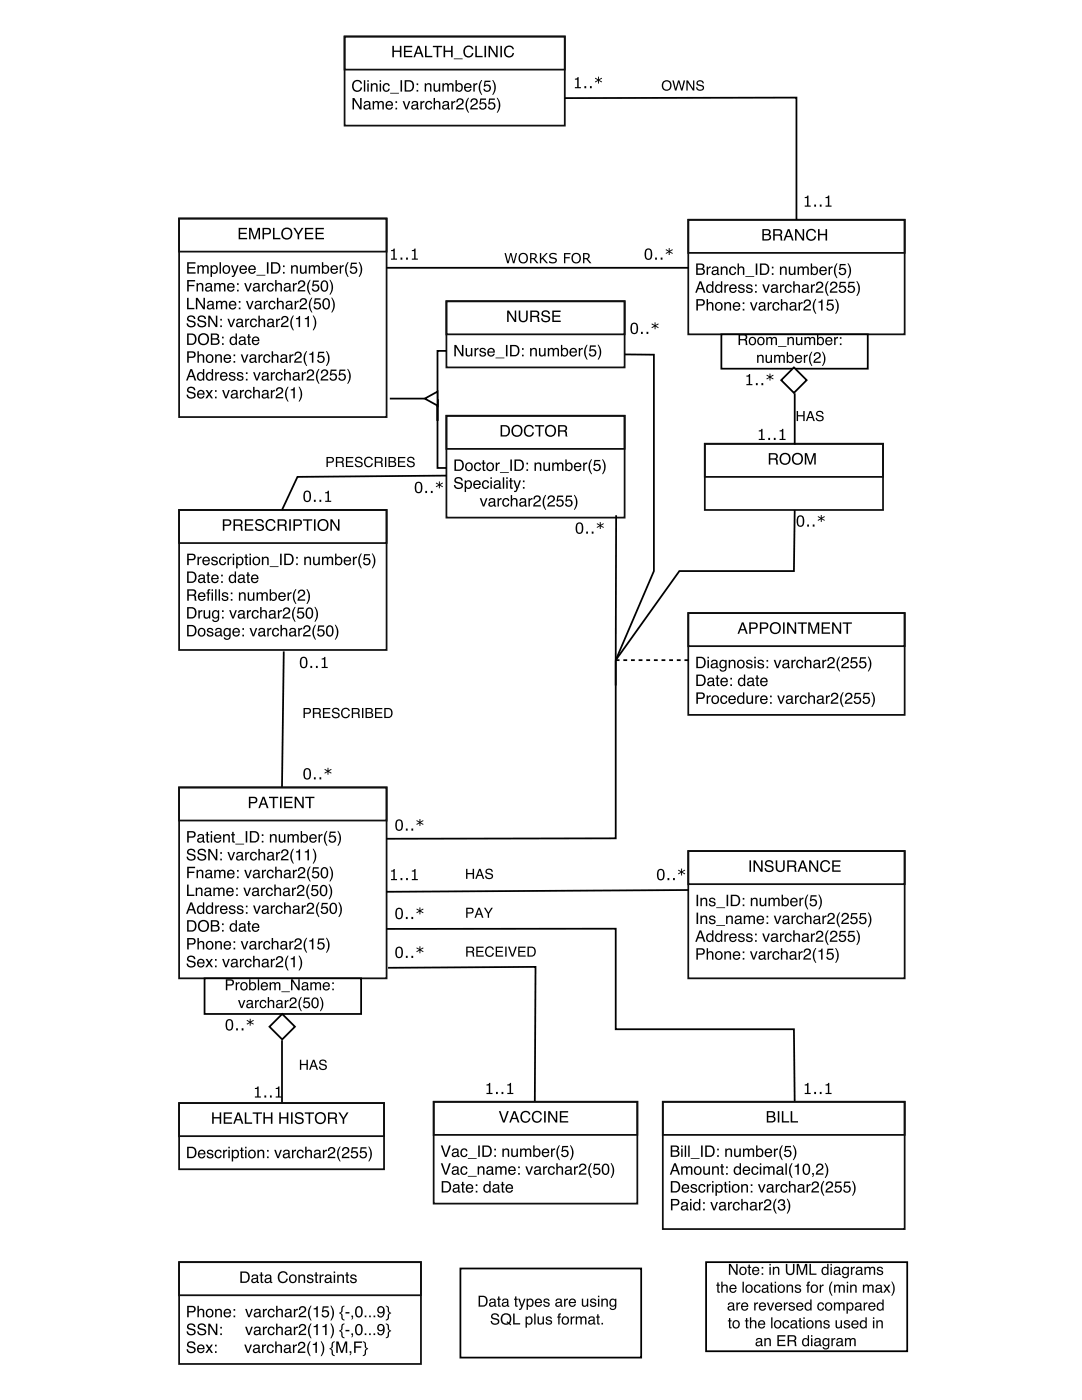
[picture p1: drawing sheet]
<svg xmlns="http://www.w3.org/2000/svg" width="216mm" height="279mm" viewBox="0 0 216 279" stroke-linecap="round" stroke-linejoin="round" font-family="sans-serif">
<path d="M35.7 43.6h41.4v39.6h-41.4zM35.7 43.6h41.4v6.6h-41.4z" fill="none" stroke="#0c0f14" stroke-width=".35"/>
<g fill="#000">
<path d="M37.3 59.4h.3v2h1.2v.3h-1.5zM39.1 59.4h.4l1.1 1.9v-1.9h.3v2.3h-.4l-1.1-1.8v1.8h-.3zM41.6 61.1a.4 .4 0 0 0 .5 .4 .4 .4 0 0 0 .2-.6zM41.4 60.2a.74 .74 0 0 1 1.2 .3v1h.2v.2l-.1 .1a.47 .47 0 0 0-.7 0 .51 .51 0 0 1-.7-.4 .51 .51 0 0 1 .5-.6l.6-.2a.38 .38 0 0 0-.4-.4 .38 .38 0 0 0-.4 .4h-.3zM43.1 60.1h.3v.2a.54 .54 0 0 1 .9 0 .55 .55 0 0 1 .7-.3 .55 .55 0 0 1 .3 .6v1.1h-.3v-1.3l-.2-.1-.4 .2v1.2h-.3v-1.1a.38 .38 0 0 0-.5-.3 .38 .38 0 0 0-.2 .5v.9h-.3zM45.9 60.3a.76 .76 0 0 1 .9-.2 .76 .76 0 0 1 .4 .9h-1.3a.47 .47 0 0 0 .4 .5 .47 .47 0 0 0 .6-.3h.2a.81 .81 0 0 1-1.1 .5 .81 .81 0 0 1-.3-1.2zM46.1 60.4l-.1 .4h.9l-.3-.5zM47.7 60.1h.3v.3h-.3zM47.7 61.4h.3v.3h-.3zM49.1 60.1h.3l.4 1.3 .5-1.3h.3l-.6 1.6h-.3zM51.1 61.1a.4 .4 0 0 0 .5 .4 .4 .4 0 0 0 .2-.6zM51 60.2a.74 .74 0 0 1 1.2 .3v1h.1v.2l-.1 .1a.47 .47 0 0 0-.7 0 .51 .51 0 0 1-.7-.4 .51 .51 0 0 1 .5-.6l.6-.2a.38 .38 0 0 0-.4-.4 .38 .38 0 0 0-.4 .4h-.2zM52.6 60.1h.3v.2l.3-.2 .2-.1v.3a.45 .45 0 0 0-.5 .5v.9h-.3zM53.8 60.3a.68 .68 0 0 1 .7-.3 .68 .68 0 0 1 .5 .6h-.3a.46 .46 0 0 0-.6-.3 .46 .46 0 0 0-.2 .6 .44 .44 0 0 0 .3 .6 .44 .44 0 0 0 .5-.4h.3a.75 .75 0 0 1-1 .6 .75 .75 0 0 1-.4-1zM55.3 59.4h.2v.9a.59 .59 0 0 1 .7-.2 .59 .59 0 0 1 .4 .6v1h-.3v-1a.41 .41 0 0 0-.5-.4 .41 .41 0 0 0-.3 .5v.9h-.2zM57.3 61.1a.4 .4 0 0 0 .5 .4 .4 .4 0 0 0 .2-.6zM57.1 60.2a.74 .74 0 0 1 1.2 .3v1h.2v.2l-.1 .1a.47 .47 0 0 0-.7 0 .51 .51 0 0 1-.7-.4 .51 .51 0 0 1 .5-.6l.5-.2a.38 .38 0 0 0-.3-.4 .38 .38 0 0 0-.4 .4h-.3zM58.8 60.1h.3v.2l.3-.2 .2-.1v.3a.45 .45 0 0 0-.5 .5v.9h-.3zM60 59.6a.73 .73 0 0 1 1.2 .2 .73 .73 0 0 1-.5 1.1l-.7 .6h1.3v.2h-1.6a1.39 1.39 0 0 1 1.1-1.2 .44 .44 0 0 0-.2-.8 .44 .44 0 0 0-.5 .6h-.3zM62.1 59.4h.2a2.77 2.77 0 0 0 0 3h-.1a2.33 2.33 0 0 1-.1-3zM62.8 59.5h1.2v.3h-1l-.1 .6a.76 .76 0 0 1 1.1 .4 .76 .76 0 0 1-.5 1 .76 .76 0 0 1-.9-.6h.2a.48 .48 0 0 0 .8 .2 .48 .48 0 0 0 0-.8 .48 .48 0 0 0-.7 .1h-.3zM64.6 59.7a.8 .8 0 0 1 1 0 .8 .8 0 0 1 .2 .9 .81 .81 0 0 1-.3 1 .81 .81 0 0 1-1-.2l-.2-1zM64.8 59.9a1.19 1.19 0 0 0 .3 1.6 1.17 1.17 0 0 0 .3-1.6l-.3-.1zM66.1 59.4h.2l.3 .6a2.29 2.29 0 0 1-.3 2.4h-.2a2.77 2.77 0 0 0 0-3z"/>
<path d="M37.4 52.3h1.6v.3h-1.3v.7h1.2v.3h-1.2v.7h1.3v.3h-1.6zM39.4 52.9h.3v.3a.54 .54 0 0 1 .9 0 .55 .55 0 0 1 .7-.3 .55 .55 0 0 1 .3 .6v1.1h-.3v-1.3l-.2-.1-.4 .2v1.2h-.3v-1.1a.38 .38 0 0 0-.5-.3 .38 .38 0 0 0-.2 .5v.9h-.3zM42.4 53.3a.58 .58 0 0 0-.1 .8 .58 .58 0 0 0 .8 .2 .58 .58 0 0 0 .1-.8 .58 .58 0 0 0-.8-.2zM42 53h.3v.2a.67 .67 0 0 1 .8-.2 .67 .67 0 0 1 .4 .7 .7 .7 0 0 1-.3 .9 .7 .7 0 0 1-.9-.2v.9h-.3zM43.8 52.3h.3v2.3h-.3zM44.9 53.2a.59 .59 0 0 0-.2 .9 .59 .59 0 0 0 .8 .1 .6 .6 0 0 0 .1-.8 .6 .6 0 0 0-.7-.2zM44.6 53.1a.81 .81 0 0 1 1.2 .2 .81 .81 0 0 1-.2 1.1 .81 .81 0 0 1-1.1-.1l-.1-.7zM46.1 52.9h.3l.5 1.4 .4-1.4h.3l-.6 1.8a.55 .55 0 0 1-.8 .6v-.3h.3l.2-.3zM48 53.2a.76 .76 0 0 1 .9-.2 .76 .76 0 0 1 .4 .9h-1.2a.47 .47 0 0 0 .3 .5 .47 .47 0 0 0 .6-.3h.3a.81 .81 0 0 1-1.2 .5 .81 .81 0 0 1-.2-1.3zM48.2 53.3l-.1 .3h.9l-.3-.4zM49.7 53.2a.76 .76 0 0 1 1-.2 .76 .76 0 0 1 .3 .9h-1.2a.47 .47 0 0 0 .4 .5 .47 .47 0 0 0 .5-.3h.3a.81 .81 0 0 1-1.1 .5 .81 .81 0 0 1-.3-1.3zM50 53.3l-.2 .3h1l-.3-.4zM51.2 54.8h1.7v.2h-1.7zM53.3 52.3h.3v2.3h-.3zM54.4 52.6v1.7h.5a.89 .89 0 0 0 .8-.8 .89 .89 0 0 0-.8-.9zM54.1 52.3h.9a1.15 1.15 0 0 1 1 1.2 1.15 1.15 0 0 1-1 1.1h-.9zM56.5 53h.3v.3h-.3zM56.5 54.3h.3v.3h-.3zM58.1 52.9h.2v.3a.59 .59 0 0 1 .7-.3 .59 .59 0 0 1 .4 .6v1.1h-.2v-1a.41 .41 0 0 0-.5-.4 .41 .41 0 0 0-.3 .5v.9h-.3zM59.8 52.9h.3v1.2a.42 .42 0 0 0 .6 .3 .42 .42 0 0 0 .2-.6v-.9h.3v1.7h-.3v-.2a.58 .58 0 0 1-.6 .2 .58 .58 0 0 1-.5-.5zM61.6 52.9h.3v.3a.54 .54 0 0 1 .9 0 .55 .55 0 0 1 .7-.3 .55 .55 0 0 1 .3 .6v1.1h-.2l-.1-1.3-.2-.1-.4 .2v1.2h-.3v-1.1a.38 .38 0 0 0-.5-.3 .38 .38 0 0 0-.2 .5v.9h-.3zM64.2 52.3h.3v.9a.73 .73 0 0 1 1-.1 .73 .73 0 0 1 .2 .9 .66 .66 0 0 1-.5 .6 .66 .66 0 0 1-.7-.2v.2h-.3zM64.6 53.3a.58 .58 0 0 0-.1 .8 .58 .58 0 0 0 .8 .1 .58 .58 0 0 0 .1-.7 .58 .58 0 0 0-.8-.2zM66.1 53.2a.76 .76 0 0 1 1-.2 .76 .76 0 0 1 .3 .9h-1.2a.47 .47 0 0 0 .4 .5 .47 .47 0 0 0 .5-.3h.3a.81 .81 0 0 1-1.1 .5 .81 .81 0 0 1-.3-1.3zM66.4 53.3l-.2 .3h1l-.3-.4zM67.8 52.9h.3v.3l.2-.3h.3v.3a.45 .45 0 0 0-.5 .5v.9h-.3zM69.4 52.3h.2a2.77 2.77 0 0 0 0 3h-.2a2.33 2.33 0 0 1 0-3zM70 52.4h1.2v.3h-1l-.1 .6a.76 .76 0 0 1 1.1 .4 .76 .76 0 0 1-.5 1 .76 .76 0 0 1-.9-.7h.3a.48 .48 0 0 0 .7 .3 .48 .48 0 0 0 .1-.8 .48 .48 0 0 0-.8 .1h-.2zM71.5 52.3h.2l.4 .6a2.29 2.29 0 0 1-.4 2.4h-.1a2.77 2.77 0 0 0-.1-3z"/>
<path d="M37.4 55.9h1.5v.3h-1.2v.7h1.1v.2h-1.1v1.1h-.3zM39.2 56.5h.3v.2a.59 .59 0 0 1 .7-.2 .59 .59 0 0 1 .4 .6v1.1h-.3v-1.1a.41 .41 0 0 0-.5-.4 .41 .41 0 0 0-.3 .6v.9h-.3zM41.2 57.6a.4 .4 0 0 0 .5 .3 .4 .4 0 0 0 .3-.6zM41.1 56.7a.74 .74 0 0 1 1.2 .2v1l.2 .1v.2h-.2a.47 .47 0 0 0-.7 0 .51 .51 0 0 1-.7-.4 .51 .51 0 0 1 .5-.6l.6-.1a.38 .38 0 0 0-.3-.4 .38 .38 0 0 0-.4 .3h-.3zM42.7 56.5h.3v.2a.54 .54 0 0 1 1 0 .55 .55 0 0 1 .6-.2 .55 .55 0 0 1 .4 .6v1.1h-.3v-1.3l-.3-.2-.4 .3v1.2h-.3v-1.1a.38 .38 0 0 0-.5-.4 .38 .38 0 0 0-.2 .6v.9h-.3zM45.5 56.7a.76 .76 0 0 1 .9-.1 .76 .76 0 0 1 .4 .8h-1.2a.47 .47 0 0 0 .3 .6 .47 .47 0 0 0 .6-.4h.3a.81 .81 0 0 1-1.2 .5 .81 .81 0 0 1-.2-1.2zM45.7 56.8l-.1 .4h.9l-.3-.5zM47.3 56.5h.3v.4h-.3zM47.3 57.8h.3v.4h-.3zM48.7 56.5h.4l.4 1.4 .5-1.4h.3l-.7 1.7h-.3zM50.7 57.6a.4 .4 0 0 0 .6 .3 .4 .4 0 0 0 .2-.6zM50.6 56.7a.74 .74 0 0 1 1.2 .2v1l.2 .1v.2h-.1a.47 .47 0 0 0-.8 0 .51 .51 0 0 1-.7-.4 .51 .51 0 0 1 .5-.6l.6-.1a.38 .38 0 0 0-.3-.4 .38 .38 0 0 0-.4 .3h-.3zM52.3 56.5h.2v.3l.3-.3h.3v.3a.45 .45 0 0 0-.5 .4v1h-.3zM53.4 56.7a.68 .68 0 0 1 .7-.2 .68 .68 0 0 1 .5 .6h-.2a.46 .46 0 0 0-.7-.4 .46 .46 0 0 0-.2 .7 .44 .44 0 0 0 .3 .6 .44 .44 0 0 0 .6-.4h.2a.75 .75 0 0 1-.9 .6 .75 .75 0 0 1-.5-1.1zM54.9 55.9h.3v.8a.59 .59 0 0 1 .7-.2 .59 .59 0 0 1 .4 .6v1.1h-.3v-1.1a.41 .41 0 0 0-.5-.4 .41 .41 0 0 0-.3 .6v.9h-.3zM56.9 57.6a.4 .4 0 0 0 .5 .3 .4 .4 0 0 0 .2-.6zM56.8 56.7a.74 .74 0 0 1 1.2 .2v1l.2 .1v.2h-.2a.47 .47 0 0 0-.7 0 .51 .51 0 0 1-.7-.4 .51 .51 0 0 1 .5-.6l.6-.1a.38 .38 0 0 0-.4-.4 .38 .38 0 0 0-.4 .3h-.2zM58.4 56.5h.3v.3l.3-.3h.3v.3a.45 .45 0 0 0-.6 .4v1h-.3zM59.7 56.1a.73 .73 0 0 1 1.1 .2 .73 .73 0 0 1-.5 1l-.6 .6h1.2v.3h-1.5a1.39 1.39 0 0 1 1.1-1.3 .44 .44 0 0 0-.3-.7 .44 .44 0 0 0-.5 .5h-.3zM61.8 55.8h.2a2.77 2.77 0 0 0 0 3h-.2a2.33 2.33 0 0 1 0-3zM62.5 56h1.1v.3h-.9l-.1 .6a.76 .76 0 0 1 1.1 .3 .76 .76 0 0 1-.6 1.1 .76 .76 0 0 1-.9-.7h.3a.48 .48 0 0 0 .7 .2 .48 .48 0 0 0 .1-.7 .48 .48 0 0 0-.8 .1h-.2zM64.2 56.2a.8 .8 0 0 1 1-.1 .8 .8 0 0 1 .3 1 .81 .81 0 0 1-.3 1 .81 .81 0 0 1-1.1-.2l-.1-1zM64.5 56.3a1.19 1.19 0 0 0 .2 1.7 1.17 1.17 0 0 0 .3-1.7l-.3-.1zM65.7 55.8h.2l.4 .6a2.29 2.29 0 0 1-.4 2.4h-.2a2.77 2.77 0 0 0 0-3z"/>
<path d="M47.6 45.5h1.7v.3h-1.4v.6h1.3v.3h-1.3v.8h1.4v.3h-1.7zM49.7 45.5h.4l.7 1.9 .7-1.9h.4v2.3h-.3v-2l-.6 2h-.4l-.6-2v2h-.3zM52.4 45.5h1a.66 .66 0 0 1 .7 .6 .66 .66 0 0 1-.7 .7h-.7v1h-.3zM52.7 45.7v.8h.6a.4 .4 0 0 0 .5-.4 .4 .4 0 0 0-.5-.4zM54.5 45.5h.3v2h1.1v.3h-1.4zM56.5 45.6a1.17 1.17 0 0 1 1.6 .3 1.17 1.17 0 0 1-.1 1.6 1.17 1.17 0 0 1-1.6 0l-.3-.9 .1-.5zM56.7 45.9a.91 .91 0 0 0-.2 1.2 .91 .91 0 0 0 1.2 .3 .9 .9 0 0 0 .2-1.3 .9 .9 0 0 0-1.2-.2zM58.5 45.5h.4l.6 1.1 .7-1.1h.4l-.9 1.3v1h-.3v-1zM60.8 45.5h1.7v.3h-1.3v.6h1.2v.3h-1.2v.8h1.3v.3h-1.7zM63 45.5h1.6v.3h-1.3v.6h1.2v.3h-1.2v.8h1.4v.3h-1.7z"/>
<path d="M37.4 70.1h1a.66 .66 0 0 1 .7 .7 .66 .66 0 0 1-.7 .6h-.7v1h-.3zM37.7 70.4v.8h.6a.4 .4 0 0 0 .4-.4 .4 .4 0 0 0-.4-.4zM39.4 70.1h.3v.9a.59 .59 0 0 1 .7-.3 .59 .59 0 0 1 .4 .6v1.1h-.3v-1.1a.41 .41 0 0 0-.5-.4 .41 .41 0 0 0-.3 .6v.9h-.3zM41.5 71a.59 .59 0 0 0-.1 .8 .59 .59 0 0 0 .8 .2 .6 .6 0 0 0 .1-.8 .6 .6 0 0 0-.8-.2zM41.3 70.9a.81 .81 0 0 1 1.1 .1 .81 .81 0 0 1-.1 1.2 .81 .81 0 0 1-1.2-.2v-.7zM42.9 70.7h.3v.3a.59 .59 0 0 1 .7-.3 .59 .59 0 0 1 .4 .6v1.1h-.3v-1.1a.41 .41 0 0 0-.5-.3 .41 .41 0 0 0-.3 .5v.9h-.3zM44.8 70.9a.76 .76 0 0 1 .9-.1 .76 .76 0 0 1 .4 .8h-1.2a.47 .47 0 0 0 .4 .6 .47 .47 0 0 0 .5-.3h.3a.81 .81 0 0 1-1.2 .4 .81 .81 0 0 1-.2-1.2zM45 71.1l-.1 .3h.9l-.3-.4zM46.6 70.7h.3v.4h-.3zM46.6 72h.3v.4h-.3zM48 70.7h.4l.4 1.4 .5-1.4h.3l-.7 1.7h-.3zM50.1 71.8a.4 .4 0 0 0 .5 .4 .4 .4 0 0 0 .2-.6zM49.9 70.9a.74 .74 0 0 1 1.2 .2v1l.2 .1v.2h-.1a.47 .47 0 0 0-.8 0 .51 .51 0 0 1-.7-.4 .51 .51 0 0 1 .6-.6l.5-.1a.38 .38 0 0 0-.3-.4 .38 .38 0 0 0-.4 .3h-.3zM51.6 70.7h.2v.3l.3-.3h.3v.3a.45 .45 0 0 0-.5 .4v1h-.3zM52.7 70.9a.68 .68 0 0 1 .8-.2 .68 .68 0 0 1 .4 .6h-.2a.46 .46 0 0 0-.6-.3 .46 .46 0 0 0-.3 .6 .44 .44 0 0 0 .3 .6 .44 .44 0 0 0 .6-.4h.2a.75 .75 0 0 1-.9 .6 .75 .75 0 0 1-.5-1.1zM54.2 70.1h.3v.9a.59 .59 0 0 1 .7-.3 .59 .59 0 0 1 .4 .6v1.1h-.3v-1.1a.41 .41 0 0 0-.5-.4 .41 .41 0 0 0-.3 .6v.9h-.3zM56.2 71.8a.4 .4 0 0 0 .5 .4 .4 .4 0 0 0 .2-.6zM56.1 70.9a.74 .74 0 0 1 1.2 .2v1l.2 .1v.2h-.2a.47 .47 0 0 0-.7 0 .51 .51 0 0 1-.7-.4 .51 .51 0 0 1 .5-.6l.6-.1a.38 .38 0 0 0-.3-.4 .38 .38 0 0 0-.5 .3h-.2zM57.7 70.7h.3v.3l.3-.3h.3v.3a.45 .45 0 0 0-.6 .4v1h-.3zM59 70.3a.73 .73 0 0 1 1.1 .2 .73 .73 0 0 1-.5 1l-.6 .6h1.2v.3h-1.5a1.39 1.39 0 0 1 1.1-1.3 .44 .44 0 0 0-.2-.7 .44 .44 0 0 0-.6 .6h-.3zM61.1 70.1h.2a2.77 2.77 0 0 0 0 2.9h-.2a2.33 2.33 0 0 1 0-2.9zM61.7 70.6a.49 .49 0 0 0 .6-.4h.2v2.2h-.3v-1.6h-.5zM63.5 70.2h1.2v.3h-1l-.1 .6a.76 .76 0 0 1 1.1 .3 .76 .76 0 0 1-.5 1.1 .76 .76 0 0 1-.9-.7h.3a.48 .48 0 0 0 .7 .3 .48 .48 0 0 0 0-.8 .48 .48 0 0 0-.7 .1h-.2zM65 70.1h.2l.4 .5a2.29 2.29 0 0 1-.4 2.4h-.2a2.77 2.77 0 0 0 0-2.9z"/>
<path d="M37.5 63.1a.89 .89 0 0 1 1.5 .6h-.3a.53 .53 0 0 0-.6-.5 .53 .53 0 0 0-.5 .5l.6 .3a.72 .72 0 0 1 .8 .7 .72 .72 0 0 1-.9 .6l-.4-.1-.4-.2-.1-.5h.3a.6 .6 0 0 0 .6 .6 .6 .6 0 0 0 .6-.6l-.2-.2a.94 .94 0 0 1-1.2-.9zM39.6 63.1a.89 .89 0 0 1 1.5 .6h-.3a.53 .53 0 0 0-.5-.5 .53 .53 0 0 0-.5 .5l.5 .3a.72 .72 0 0 1 .9 .7 .72 .72 0 0 1-.9 .6l-.5-.1-.3-.2-.1-.5h.2a.6 .6 0 0 0 .6 .6 .6 .6 0 0 0 .6-.6l-.2-.2a.94 .94 0 0 1-1.2-.9zM41.6 63h.3l1.2 1.8v-1.8h.3v2.3h-.4l-1.2-1.9v1.9h-.2zM44 63.6h.3v.4h-.3zM44 64.9h.3v.4h-.3zM45.4 63.6h.3l.4 1.4 .5-1.4h.3l-.6 1.7h-.3zM47.4 64.7a.4 .4 0 0 0 .5 .4 .4 .4 0 0 0 .2-.6zM47.3 63.8a.74 .74 0 0 1 1.2 .2v1l.2 .1v.2h-.2a.47 .47 0 0 0-.7 0 .51 .51 0 0 1-.7-.4 .51 .51 0 0 1 .5-.6l.6-.1a.38 .38 0 0 0-.4-.4 .38 .38 0 0 0-.4 .3h-.2zM48.9 63.6h.3v.3l.3-.3h.2v.3a.45 .45 0 0 0-.5 .4v1h-.3zM50.1 63.8a.68 .68 0 0 1 .7-.2 .68 .68 0 0 1 .5 .6h-.3a.46 .46 0 0 0-.6-.4 .46 .46 0 0 0-.2 .7 .44 .44 0 0 0 .3 .6 .44 .44 0 0 0 .5-.4h.3a.75 .75 0 0 1-1 .6 .75 .75 0 0 1-.4-1.1zM51.6 63h.2v.8a.59 .59 0 0 1 .7-.2 .59 .59 0 0 1 .4 .6v1.1h-.3v-1.1a.41 .41 0 0 0-.5-.4 .41 .41 0 0 0-.3 .6v.9h-.2zM53.6 64.7a.4 .4 0 0 0 .5 .4 .4 .4 0 0 0 .2-.6zM53.4 63.8a.74 .74 0 0 1 1.2 .2v1l.2 .1v.2h-.1a.47 .47 0 0 0-.7 0 .51 .51 0 0 1-.7-.4 .51 .51 0 0 1 .5-.6l.5-.1a.38 .38 0 0 0-.3-.4 .38 .38 0 0 0-.4 .3h-.3zM55.1 63.6h.3v.3l.3-.3h.2v.3a.45 .45 0 0 0-.5 .4v1h-.3zM56.3 63.2a.73 .73 0 0 1 1.2 .2 .73 .73 0 0 1-.5 1l-.7 .6h1.3v.3h-1.6a1.39 1.39 0 0 1 1.1-1.3 .44 .44 0 0 0-.2-.7 .44 .44 0 0 0-.5 .5h-.3zM58.4 63h.2a2.77 2.77 0 0 0 0 2.9h-.1a2.33 2.33 0 0 1-.1-2.9zM59.1 63.5a.49 .49 0 0 0 .6-.4h.2v2.2h-.3v-1.6h-.5zM60.8 63.5a.49 .49 0 0 0 .6-.4h.2v2.2h-.3v-1.6h-.5zM62.4 63h.2l.3 .5a2.29 2.29 0 0 1-.3 2.4h-.2a2.77 2.77 0 0 0 0-2.9z"/>
<path d="M37.5 77.4a.89 .89 0 0 1 1.5 .5h-.3a.53 .53 0 0 0-.6-.5 .53 .53 0 0 0-.5 .6l.6 .2a.72 .72 0 0 1 .8 .7 .72 .72 0 0 1-.9 .7l-.4-.1-.4-.3-.1-.4h.3a.6 .6 0 0 0 .6 .5 .6 .6 0 0 0 .6-.5l-.2-.2a.94 .94 0 0 1-1.2-.9zM39.5 78.1a.76 .76 0 0 1 1-.2 .76 .76 0 0 1 .3 .9h-1.2a.47 .47 0 0 0 .4 .5 .47 .47 0 0 0 .5-.3h.3a.81 .81 0 0 1-1.2 .5 .81 .81 0 0 1-.2-1.3zM39.8 78.2l-.2 .3h.9l-.3-.4zM41 77.8h.4l.3 .6 .4-.6h.4l-.6 .9 .6 .8h-.4l-.4-.6-.4 .6h-.3l.6-.8zM42.9 77.9h.3v.3h-.3zM42.9 79.2h.3v.3h-.3zM44.3 77.8h.4l.4 1.4 .5-1.4h.3l-.7 1.7h-.3zM46.4 78.9a.4 .4 0 0 0 .5 .4 .4 .4 0 0 0 .2-.6zM46.2 78a.74 .74 0 0 1 1.2 .3v1h.2v.2h-.1a.47 .47 0 0 0-.8 0 .51 .51 0 0 1-.7-.3 .51 .51 0 0 1 .5-.6l.6-.2a.38 .38 0 0 0-.3-.4 .38 .38 0 0 0-.4 .3h-.3zM47.9 77.8h.2v.3l.3-.3h.3v.3a.45 .45 0 0 0-.5 .4v1h-.3zM49 78a.68 .68 0 0 1 .7-.2 .68 .68 0 0 1 .5 .6h-.2a.46 .46 0 0 0-.7-.3 .46 .46 0 0 0-.2 .6 .44 .44 0 0 0 .3 .6 .44 .44 0 0 0 .6-.4h.2a.75 .75 0 0 1-.9 .6 .75 .75 0 0 1-.5-1.1zM50.5 77.2h.3v.9a.59 .59 0 0 1 .7-.3 .59 .59 0 0 1 .4 .6v1.1h-.3v-1a.41 .41 0 0 0-.5-.4 .41 .41 0 0 0-.3 .5v.9h-.3zM52.5 78.9a.4 .4 0 0 0 .5 .4 .4 .4 0 0 0 .2-.6zM52.4 78a.74 .74 0 0 1 1.2 .3v1h.2v.2h-.2a.47 .47 0 0 0-.7 0 .51 .51 0 0 1-.7-.3 .51 .51 0 0 1 .5-.6l.6-.2a.38 .38 0 0 0-.4-.4 .38 .38 0 0 0-.4 .3h-.2zM54 77.8h.3v.3l.3-.3h.3v.3a.45 .45 0 0 0-.6 .4v1h-.3zM55.3 77.4a.73 .73 0 0 1 1.1 .2 .73 .73 0 0 1-.5 1.1l-.6 .5h1.2v.3h-1.5a1.39 1.39 0 0 1 1.1-1.3 .44 .44 0 0 0-.2-.7 .44 .44 0 0 0-.6 .6h-.3zM57.4 77.2h.2a2.77 2.77 0 0 0 0 2.9h-.2a2.33 2.33 0 0 1 0-2.9zM58 77.7a.49 .49 0 0 0 .6-.4h.2v2.2h-.3v-1.6h-.5zM59.6 77.2h.2l.3 .6a2.29 2.29 0 0 1-.3 2.3h-.2a2.77 2.77 0 0 0 0-2.9z"/>
<path d="M37.6 66.8v1.8h.6a.89 .89 0 0 0 .7-.9 .89 .89 0 0 0-.7-.9zM37.3 66.6h1a1.15 1.15 0 0 1 .9 1.1 1.15 1.15 0 0 1-.9 1.1h-1zM39.9 66.7a1.17 1.17 0 0 1 1.6 .3 1.17 1.17 0 0 1-.2 1.5 1.17 1.17 0 0 1-1.5 0l-.3-.8 .1-.6zM40 67a.91 .91 0 0 0-.1 1.2 .91 .91 0 0 0 1.2 .3 .9 .9 0 0 0 .2-1.3 .9 .9 0 0 0-1.3-.2zM42.4 66.8v.7h.5a.37 .37 0 0 0 .5-.3 .37 .37 0 0 0-.5-.4zM42.4 67.8v.8h.6a.41 .41 0 0 0 .5-.5 .41 .41 0 0 0-.5-.3zM42.1 66.6h.9a.56 .56 0 0 1 .7 .3 .56 .56 0 0 1-.3 .7 .64 .64 0 0 1 .4 .8 .64 .64 0 0 1-.8 .4h-.9zM44.3 67.2h.3v.3h-.3zM44.3 68.5h.3v.3h-.3zM46.2 67.5a.58 .58 0 0 0-.1 .8 .58 .58 0 0 0 .8 .2 .57 .57 0 0 0 .1-.8 .57 .57 0 0 0-.8-.2zM46.1 67.3l.6-.1 .3 .2v-.9h.3v2.3h-.3v-.2a.72 .72 0 0 1-.9 .2 .72 .72 0 0 1-.3-1zM47.9 68.3a.4 .4 0 0 0 .6 .3 .4 .4 0 0 0 .2-.6zM47.8 67.4a.74 .74 0 0 1 1.2 .2v1h.2v.2l-.2 .1a.47 .47 0 0 0-.7 0 .51 .51 0 0 1-.7-.4 .51 .51 0 0 1 .5-.6l.6-.2a.38 .38 0 0 0-.3-.4 .38 .38 0 0 0-.4 .4h-.3zM49.5 66.7h.3v.5h.3v.2h-.3v1.1l.3 .1v.2a.4 .4 0 0 1-.6-.3v-1.1h-.2v-.2h.2zM50.5 67.4a.76 .76 0 0 1 .9-.2 .76 .76 0 0 1 .4 .9h-1.3a.47 .47 0 0 0 .4 .5 .47 .47 0 0 0 .6-.3h.2a.81 .81 0 0 1-1.1 .5 .81 .81 0 0 1-.3-1.2zM50.7 67.5l-.2 .4h1l-.3-.5z"/>
<path d="M38.1 74l-.3 1h.7zM38 73.7h.3l.9 2.2h-.4l-.2-.6h-.9l-.3 .6h-.3zM39.7 74.7a.58 .58 0 0 0-.1 .7 .58 .58 0 0 0 .8 .2 .57 .57 0 0 0 .1-.8 .57 .57 0 0 0-.8-.1zM39.6 74.4l.6-.1 .3 .2v-.8h.3v2.2h-.3v-.2a.72 .72 0 0 1-1 .2 .72 .72 0 0 1-.2-1zM41.5 74.7a.58 .58 0 0 0-.1 .7 .58 .58 0 0 0 .7 .2 .57 .57 0 0 0 .1-.8 .57 .57 0 0 0-.7-.1zM41.4 74.4l.5-.1 .4 .2v-.8h.2v2.2h-.2v-.2a.72 .72 0 0 1-1 .2 .72 .72 0 0 1-.2-1zM42.9 74.3h.3v.3l.3-.3h.2v.2a.45 .45 0 0 0-.5 .5v.9h-.3zM44.1 74.5a.76 .76 0 0 1 .9-.2 .76 .76 0 0 1 .4 .9h-1.2a.47 .47 0 0 0 .3 .5 .47 .47 0 0 0 .6-.3h.3a.81 .81 0 0 1-1.2 .5 .81 .81 0 0 1-.2-1.2zM44.3 74.6l-.1 .4h.9l-.3-.5zM45.9 74.4a.67 .67 0 0 1 1.1 .4h-.3a.35 .35 0 0 0-.4-.3 .35 .35 0 0 0-.3 .3l.1 .1a.79 .79 0 0 1 .9 .8 .72 .72 0 0 1-.8 .3 .72 .72 0 0 1-.6-.6h.3a.4 .4 0 0 0 .4 .4 .4 .4 0 0 0 .4-.4l-.1-.1a.84 .84 0 0 1-.9-.7zM47.4 74.4a.67 .67 0 0 1 1.1 .4h-.2a.35 .35 0 0 0-.4-.3 .35 .35 0 0 0-.3 .3l.1 .1a.79 .79 0 0 1 .9 .8 .72 .72 0 0 1-.8 .3 .72 .72 0 0 1-.6-.6h.3a.4 .4 0 0 0 .4 .4 .4 .4 0 0 0 .4-.4l-.1-.1a.84 .84 0 0 1-.9-.7zM49.1 74.3h.3v.3h-.3zM49.1 75.6h.3v.3h-.3zM50.5 74.3h.3l.5 1.3 .4-1.3h.3l-.6 1.6h-.3zM52.5 75.4a.4 .4 0 0 0 .5 .3 .4 .4 0 0 0 .2-.6zM52.4 74.5a.74 .74 0 0 1 1.2 .2v1h.2v.2l-.2 .1a.47 .47 0 0 0-.7 0 .51 .51 0 0 1-.7-.4 .51 .51 0 0 1 .5-.6l.6-.1a.38 .38 0 0 0-.4-.4 .38 .38 0 0 0-.4 .3h-.2zM54 74.3h.3v.3l.3-.3h.3v.2a.45 .45 0 0 0-.6 .5v.9h-.3zM55.2 74.5a.68 .68 0 0 1 .7-.2 .68 .68 0 0 1 .5 .5h-.3a.46 .46 0 0 0-.6-.3 .46 .46 0 0 0-.2 .7 .44 .44 0 0 0 .3 .5 .44 .44 0 0 0 .5-.3h.3a.75 .75 0 0 1-1 .6 .75 .75 0 0 1-.4-1.1zM56.7 73.7h.3v.8a.59 .59 0 0 1 .6-.2 .59 .59 0 0 1 .4 .6v1h-.3v-1a.41 .41 0 0 0-.5-.4 .41 .41 0 0 0-.2 .6v.8h-.3zM58.7 75.4a.4 .4 0 0 0 .5 .3 .4 .4 0 0 0 .2-.6zM58.5 74.5a.74 .74 0 0 1 1.2 .2l.1 1h.1v.2l-.1 .1a.47 .47 0 0 0-.7 0 .51 .51 0 0 1-.7-.4 .51 .51 0 0 1 .5-.6l.6-.1a.38 .38 0 0 0-.4-.4 .38 .38 0 0 0-.4 .3h-.3zM60.2 74.3h.3v.3l.3-.3h.2v.2a.45 .45 0 0 0-.5 .5v.9h-.3zM61.5 73.9a.73 .73 0 0 1 1.1 .2 .73 .73 0 0 1-.5 1l-.6 .6h1.2v.2h-1.5a1.39 1.39 0 0 1 1.1-1.2 .44 .44 0 0 0-.3-.7 .44 .44 0 0 0-.5 .5h-.3zM63.6 73.6h.2a2.77 2.77 0 0 0 0 3h-.2a2.33 2.33 0 0 1 0-3zM64.3 73.9a.73 .73 0 0 1 1.1 .2 .73 .73 0 0 1-.5 1l-.6 .6h1.2v.2h-1.5a1.39 1.39 0 0 1 1.1-1.2 .44 .44 0 0 0-.3-.7 .44 .44 0 0 0-.5 .5h-.3zM66 73.8h1.1v.2h-.9l-.1 .6a.76 .76 0 0 1 1.1 .4 .76 .76 0 0 1-.5 1 .76 .76 0 0 1-1-.6h.3a.48 .48 0 0 0 .7 .2 .48 .48 0 0 0 .1-.7 .48 .48 0 0 0-.7 .1h-.3zM67.7 73.8h1.2v.2h-.9l-.1 .6a.76 .76 0 0 1 1.1 .4 .76 .76 0 0 1-.6 1 .76 .76 0 0 1-.9-.6h.3a.48 .48 0 0 0 .7 .2 .48 .48 0 0 0 .1-.7 .48 .48 0 0 0-.8 .1h-.2zM69.3 73.6h.2l.3 .6a2.29 2.29 0 0 1-.3 2.4h-.2a2.77 2.77 0 0 0 0-3z"/>
</g>
<path d="M137.3 43.9h43.2v22.8h-43.2z" fill="#fff"/>
<path d="M137.3 43.9h43.2v22.8h-43.2zM137.3 43.9h43.2v6.6h-43.2z" fill="none" stroke="#0c0f14" stroke-width=".35"/>
<g fill="#000">
<path d="M139 59.7h1a.66 .66 0 0 1 .7 .7 .66 .66 0 0 1-.7 .6h-.7v1h-.3zM139.3 60v.7h.6a.4 .4 0 0 0 .4-.3 .4 .4 0 0 0-.4-.4zM141 59.7h.3v.8a.59 .59 0 0 1 .7-.2 .59 .59 0 0 1 .4 .6v1.1h-.3v-1.1a.41 .41 0 0 0-.5-.4 .41 .41 0 0 0-.3 .6v.9h-.3zM143.1 60.6a.59 .59 0 0 0-.1 .8 .59 .59 0 0 0 .8 .2 .6 .6 0 0 0 .1-.8 .6 .6 0 0 0-.8-.2zM142.9 60.5a.81 .81 0 0 1 1.1 .1 .81 .81 0 0 1-.1 1.2 .81 .81 0 0 1-1.2-.2v-.7zM144.5 60.3h.3v.2a.59 .59 0 0 1 .7-.2 .59 .59 0 0 1 .4 .6v1.1h-.3v-1.1a.41 .41 0 0 0-.5-.3 .41 .41 0 0 0-.3 .5v.9h-.3zM146.4 60.5a.76 .76 0 0 1 .9-.1 .76 .76 0 0 1 .4 .8h-1.2a.47 .47 0 0 0 .4 .6 .47 .47 0 0 0 .5-.3h.3a.81 .81 0 0 1-1.2 .4 .81 .81 0 0 1-.2-1.2zM146.6 60.7l-.1 .3h.9l-.3-.5zM148.2 60.3h.3v.4h-.3zM148.2 61.6h.3v.4h-.3zM149.6 60.3h.4l.4 1.4 .5-1.4h.3l-.7 1.7h-.3zM151.7 61.4a.4 .4 0 0 0 .5 .4 .4 .4 0 0 0 .2-.6zM151.5 60.5a.74 .74 0 0 1 1.2 .2v1l.2 .1v.2h-.1a.47 .47 0 0 0-.8 0 .51 .51 0 0 1-.7-.4 .51 .51 0 0 1 .6-.6l.5-.1a.38 .38 0 0 0-.3-.4 .38 .38 0 0 0-.4 .3h-.3zM153.2 60.3h.2v.3l.3-.3h.3v.3a.45 .45 0 0 0-.5 .4v1h-.3zM154.3 60.5a.68 .68 0 0 1 .8-.2 .68 .68 0 0 1 .4 .6h-.2a.46 .46 0 0 0-.6-.4 .46 .46 0 0 0-.3 .7 .44 .44 0 0 0 .3 .6 .44 .44 0 0 0 .6-.4h.2a.75 .75 0 0 1-.9 .6 .75 .75 0 0 1-.5-1.1zM155.8 59.7h.3v.8a.59 .59 0 0 1 .7-.2 .59 .59 0 0 1 .4 .6v1.1h-.3v-1.1a.41 .41 0 0 0-.5-.4 .41 .41 0 0 0-.3 .6v.9h-.3zM157.8 61.4a.4 .4 0 0 0 .5 .4 .4 .4 0 0 0 .2-.6zM157.7 60.5a.74 .74 0 0 1 1.2 .2v1l.2 .1v.2h-.2a.47 .47 0 0 0-.7 0 .51 .51 0 0 1-.7-.4 .51 .51 0 0 1 .5-.6l.6-.1a.38 .38 0 0 0-.3-.4 .38 .38 0 0 0-.5 .3h-.2zM159.3 60.3h.3v.3l.3-.3h.3v.3a.45 .45 0 0 0-.6 .4v1h-.3zM160.6 59.9a.73 .73 0 0 1 1.1 .2 .73 .73 0 0 1-.5 1l-.6 .6h1.2v.3h-1.5a1.39 1.39 0 0 1 1.1-1.3 .44 .44 0 0 0-.2-.7 .44 .44 0 0 0-.6 .5h-.3zM162.7 59.7h.2a2.77 2.77 0 0 0 0 2.9h-.2a2.33 2.33 0 0 1 0-2.9zM163.3 60.2a.49 .49 0 0 0 .6-.4h.2v2.2h-.3v-1.6h-.5zM165.1 59.8h1.2v.3h-1l-.1 .6a.76 .76 0 0 1 1.1 .3 .76 .76 0 0 1-.5 1.1 .76 .76 0 0 1-.9-.7h.3a.48 .48 0 0 0 .7 .2 .48 .48 0 0 0 0-.7 .48 .48 0 0 0-.7 .1h-.2zM166.6 59.7h.2l.4 .5a2.29 2.29 0 0 1-.4 2.4h-.2a2.77 2.77 0 0 0 0-2.9z"/>
<path d="M139.2 52.8v.7h.6a.37 .37 0 0 0 .5-.3 .37 .37 0 0 0-.5-.4zM139.2 53.8v.8h.7a.41 .41 0 0 0 .5-.4 .41 .41 0 0 0-.6-.4zM138.9 52.6h1a.56 .56 0 0 1 .6 .4 .56 .56 0 0 1-.2 .6 .64 .64 0 0 1 .3 .8 .64 .64 0 0 1-.7 .5h-1zM141 53.2h.3v.3l.3-.3h.2v.3a.45 .45 0 0 0-.5 .4v1h-.3zM142.3 54.3a.4 .4 0 0 0 .5 .3 .4 .4 0 0 0 .2-.6zM142.2 53.4a.74 .74 0 0 1 1.2 .2v1l.1 .1v.2h-.1a.47 .47 0 0 0-.7 0 .51 .51 0 0 1-.7-.4 .51 .51 0 0 1 .5-.6l.6-.1a.38 .38 0 0 0-.4-.4 .38 .38 0 0 0-.4 .3h-.2zM143.8 53.2h.3v.2a.59 .59 0 0 1 .7-.2 .59 .59 0 0 1 .4 .6v1.1h-.3v-1.1a.41 .41 0 0 0-.5-.4 .41 .41 0 0 0-.3 .6v.9h-.3zM145.7 53.4a.68 .68 0 0 1 .7-.2 .68 .68 0 0 1 .5 .6h-.3a.46 .46 0 0 0-.6-.4 .46 .46 0 0 0-.2 .7 .44 .44 0 0 0 .3 .6 .44 .44 0 0 0 .5-.4h.3a.75 .75 0 0 1-1 .6 .75 .75 0 0 1-.4-1.1zM147.2 52.6h.2v.8a.59 .59 0 0 1 .7-.2 .59 .59 0 0 1 .4 .6v1.1h-.3v-1.1a.41 .41 0 0 0-.5-.4 .41 .41 0 0 0-.3 .6v.9h-.2zM148.7 55.1h1.8v.2h-1.8zM150.8 52.6h.3v2.3h-.3zM151.9 52.9v1.7h.6a.89 .89 0 0 0 .7-.9 .89 .89 0 0 0-.7-.8zM151.6 52.6h1a1.15 1.15 0 0 1 .9 1.1 1.15 1.15 0 0 1-1 1.2h-.9zM154 53.2h.3v.4h-.3zM154 54.5h.3v.4h-.3zM155.6 53.2h.3v.2a.59 .59 0 0 1 .7-.2 .59 .59 0 0 1 .4 .6v1.1h-.3v-1.1a.41 .41 0 0 0-.5-.4 .41 .41 0 0 0-.3 .6v.9h-.3zM157.4 53.2h.3v1.1a.42 .42 0 0 0 .5 .3 .42 .42 0 0 0 .2-.6v-.8h.3v1.7h-.2v-.3a.58 .58 0 0 1-.7 .3 .58 .58 0 0 1-.4-.6zM159.2 53.2h.2v.2a.54 .54 0 0 1 1 0 .55 .55 0 0 1 .6-.2 .55 .55 0 0 1 .4 .6v1.1h-.3v-1.3l-.3-.2-.4 .3v1.2h-.3v-1.1a.38 .38 0 0 0-.5-.4 .38 .38 0 0 0-.2 .6v.9h-.2zM161.8 52.6h.2v.8a.73 .73 0 0 1 1-.1 .73 .73 0 0 1 .2 .9 .66 .66 0 0 1-.4 .7 .66 .66 0 0 1-.8-.2v.2h-.2zM162.2 53.5a.58 .58 0 0 0-.1 .8 .58 .58 0 0 0 .7 .2 .58 .58 0 0 0 .1-.8 .58 .58 0 0 0-.7-.2zM163.7 53.4a.76 .76 0 0 1 .9-.1 .76 .76 0 0 1 .4 .8h-1.2a.47 .47 0 0 0 .3 .6 .47 .47 0 0 0 .6-.4h.3a.81 .81 0 0 1-1.2 .5 .81 .81 0 0 1-.2-1.2zM163.9 53.5l-.1 .4h.9l-.3-.5zM165.3 53.2h.3v.3l.3-.3h.2v.3a.45 .45 0 0 0-.5 .4v1h-.3zM166.9 52.5h.2a2.77 2.77 0 0 0 0 3h-.2a2.33 2.33 0 0 1 0-3zM167.6 52.7h1.1v.2h-.9l-.1 .7a.76 .76 0 0 1 1.1 .3 .76 .76 0 0 1-.5 1.1 .76 .76 0 0 1-1-.7h.3a.48 .48 0 0 0 .7 .2 .48 .48 0 0 0 .1-.7 .48 .48 0 0 0-.7 .1h-.3zM169.1 52.5h.2l.3 .6a2.29 2.29 0 0 1-.3 2.4h-.2a2.77 2.77 0 0 0 0-3z"/>
<path d="M139.7 56.5l-.3 1h.7zM139.6 56.1h.3l.9 2.3h-.4l-.2-.7h-.9l-.3 .7h-.3zM141.3 57.1a.58 .58 0 0 0-.1 .8 .58 .58 0 0 0 .8 .2 .57 .57 0 0 0 .1-.8 .57 .57 0 0 0-.8-.2zM141.2 56.8l.6-.1 .3 .3v-.9h.3v2.3h-.3v-.2a.72 .72 0 0 1-1 .1 .72 .72 0 0 1-.2-.9zM143.1 57.1a.58 .58 0 0 0-.1 .8 .58 .58 0 0 0 .7 .2 .57 .57 0 0 0 .1-.8 .57 .57 0 0 0-.7-.2zM143 56.8l.5-.1 .4 .3v-.9h.2v2.3h-.2v-.2a.72 .72 0 0 1-1 .1 .72 .72 0 0 1-.2-.9zM144.5 56.8h.3v.2l.3-.2 .2-.1v.3a.45 .45 0 0 0-.5 .5v.9h-.3zM145.7 57a.76 .76 0 0 1 .9-.2 .76 .76 0 0 1 .4 .9h-1.2a.47 .47 0 0 0 .3 .5 .47 .47 0 0 0 .6-.3h.3a.81 .81 0 0 1-1.2 .5 .81 .81 0 0 1-.2-1.2zM145.9 57.1l-.1 .4h.9l-.3-.5zM147.5 56.9a.67 .67 0 0 1 1.1 .3h-.3a.35 .35 0 0 0-.4-.3 .35 .35 0 0 0-.3 .4h.1a.79 .79 0 0 1 .9 .8 .72 .72 0 0 1-.8 .4 .72 .72 0 0 1-.6-.6h.3a.4 .4 0 0 0 .4 .3 .4 .4 0 0 0 .4-.3l-.1-.1a.84 .84 0 0 1-.9-.7zM149 56.9a.67 .67 0 0 1 1.1 .3h-.2a.35 .35 0 0 0-.4-.3 .35 .35 0 0 0-.3 .4h.1a.79 .79 0 0 1 .9 .8 .72 .72 0 0 1-.8 .4 .72 .72 0 0 1-.6-.6h.3a.4 .4 0 0 0 .4 .3 .4 .4 0 0 0 .4-.3l-.1-.1a.84 .84 0 0 1-.9-.7zM150.7 56.8h.3v.3h-.3zM150.7 58.1h.3v.3h-.3zM152.1 56.8h.3l.5 1.3 .4-1.3h.3l-.6 1.6h-.3zM154.1 57.8a.4 .4 0 0 0 .5 .4 .4 .4 0 0 0 .2-.6zM154 56.9a.74 .74 0 0 1 1.2 .3v1h.2v.2l-.2 .1a.47 .47 0 0 0-.7 0 .51 .51 0 0 1-.7-.4 .51 .51 0 0 1 .5-.6l.6-.2a.38 .38 0 0 0-.4-.4 .38 .38 0 0 0-.4 .4h-.2zM155.6 56.8h.3v.2l.3-.2 .3-.1v.3a.45 .45 0 0 0-.6 .5v.9h-.3zM156.8 57a.68 .68 0 0 1 .7-.3 .68 .68 0 0 1 .5 .6h-.3a.46 .46 0 0 0-.6-.3 .46 .46 0 0 0-.2 .6 .44 .44 0 0 0 .3 .6 .44 .44 0 0 0 .5-.4h.3a.75 .75 0 0 1-1 .6 .75 .75 0 0 1-.4-1zM158.3 56.1h.3v.9a.59 .59 0 0 1 .6-.3 .59 .59 0 0 1 .4 .7v1h-.3v-1a.41 .41 0 0 0-.5-.4 .41 .41 0 0 0-.2 .5v.9h-.3zM160.3 57.8a.4 .4 0 0 0 .5 .4 .4 .4 0 0 0 .2-.6zM160.1 56.9a.74 .74 0 0 1 1.2 .3l.1 1h.1v.2l-.1 .1a.47 .47 0 0 0-.7 0 .51 .51 0 0 1-.7-.4 .51 .51 0 0 1 .5-.6l.6-.2a.38 .38 0 0 0-.4-.4 .38 .38 0 0 0-.4 .4h-.3zM161.8 56.8h.3v.2l.3-.2 .2-.1v.3a.45 .45 0 0 0-.5 .5v.9h-.3zM163.1 56.3a.73 .73 0 0 1 1.1 .2 .73 .73 0 0 1-.5 1.1l-.6 .6h1.2v.2h-1.5a1.39 1.39 0 0 1 1.1-1.2 .44 .44 0 0 0-.3-.8 .44 .44 0 0 0-.5 .6h-.3zM165.2 56.1h.2a2.77 2.77 0 0 0 0 3h-.2a2.33 2.33 0 0 1 0-3zM165.9 56.3a.73 .73 0 0 1 1.1 .2 .73 .73 0 0 1-.5 1.1l-.6 .6h1.2v.2h-1.5a1.39 1.39 0 0 1 1.1-1.2 .44 .44 0 0 0-.3-.8 .44 .44 0 0 0-.5 .6h-.3zM167.6 56.2h1.1v.3h-.9l-.1 .6a.76 .76 0 0 1 1.1 .4 .76 .76 0 0 1-.5 1 .76 .76 0 0 1-1-.6h.3a.48 .48 0 0 0 .7 .2 .48 .48 0 0 0 .1-.8 .48 .48 0 0 0-.7 .1h-.3zM169.3 56.2h1.2v.3h-.9l-.1 .6a.76 .76 0 0 1 1.1 .4 .76 .76 0 0 1-.6 1 .76 .76 0 0 1-.9-.6h.3a.48 .48 0 0 0 .7 .2 .48 .48 0 0 0 .1-.8 .48 .48 0 0 0-.8 .1h-.2zM170.9 56.1h.2l.3 .6a2.29 2.29 0 0 1-.3 2.4h-.2a2.77 2.77 0 0 0 0-3z"/>
<path d="M152.4 46v.7h.6a.37 .37 0 0 0 .5-.4 .37 .37 0 0 0-.5-.3zM152.4 46.9v.8h.7a.41 .41 0 0 0 .5-.4 .41 .41 0 0 0-.6-.4zM152.1 45.7h1a.56 .56 0 0 1 .6 .4 .56 .56 0 0 1-.2 .7 .64 .64 0 0 1 .3 .8 .64 .64 0 0 1-.7 .4h-1zM154.6 46v.8h.7a.39 .39 0 0 0 .5-.4 .39 .39 0 0 0-.5-.4zM154.3 45.7a1.96 1.96 0 0 1 1.6 .2l.2 .6-.3 .4 .2 .2 .2 .9h-.4l-.1-.8-.4-.2h-.7v1h-.3zM157.4 46.1l-.4 1h.7zM157.2 45.7h.3l.9 2.3h-.4l-.2-.7h-.9l-.3 .7h-.3zM158.6 45.7h.4l1.2 1.9v-1.9h.3v2.3h-.4l-1.2-1.8v1.8h-.3zM161.1 46a.99 .99 0 0 1 1-.3 .99 .99 0 0 1 .7 .7h-.3a.73 .73 0 0 0-.9-.4 .73 .73 0 0 0-.5 .9 .72 .72 0 0 0 .6 .9 .72 .72 0 0 0 .8-.6h.3a1.06 1.06 0 0 1-1.3 .8 1.06 1.06 0 0 1-.6-1.5zM163.2 45.7h.3v1h1.2v-1h.3v2.3h-.3v-1.1h-1.2v1.1h-.3z"/>
</g>
<path d="M143.9 66.7h29.3v6.9h-29.3z" fill="#fff"/>
<path d="M143.9 66.7h29.3v6.9h-29.3z" fill="none" stroke="#000" stroke-width=".35"/>
<g fill="#000">
<path d="M147.7 66.9v.8h.7a.38 .38 0 0 0 .4-.4 .38 .38 0 0 0-.4-.4zM147.4 66.7a1.88 1.88 0 0 1 1.6 .2l.1 .5-.3 .4 .2 .2 .2 .9h-.4l-.1-.8-.4-.2h-.6v1h-.3zM149.8 67.6a.56 .56 0 0 0-.1 .8 .56 .56 0 0 0 .8 .1 .55 .55 0 0 0 .1-.8 .55 .55 0 0 0-.8-.1zM149.6 67.5a.78 .78 0 0 1 1.1 .1 .78 .78 0 0 1-.1 1.1 .78 .78 0 0 1-1.1-.2l-.1-.6zM151.5 67.6a.56 .56 0 0 0-.1 .8 .56 .56 0 0 0 .8 .1 .55 .55 0 0 0 .1-.8 .55 .55 0 0 0-.8-.1zM151.3 67.5a.78 .78 0 0 1 1.1 .1 .78 .78 0 0 1-.1 1.1 .78 .78 0 0 1-1.1-.2l-.1-.6zM152.9 67.3h.3v.2a.52 .52 0 0 1 .9 0 .53 .53 0 0 1 .6-.2 .53 .53 0 0 1 .3 .5v1.1h-.2l-.1-1.3-.2-.1-.4 .2v1.2h-.3v-1.1a.36 .36 0 0 0-.4-.3 .36 .36 0 0 0-.2 .5v.9h-.3zM155.2 69.1h1.7v.1h-1.7zM157.1 67.3h.3v.2a.57 .57 0 0 1 .6-.2 .57 .57 0 0 1 .4 .5v1.1h-.2v-1a.39 .39 0 0 0-.5-.4 .39 .39 0 0 0-.3 .5v.9h-.3zM158.8 67.3h.3v1a.41 .41 0 0 0 .5 .4 .41 .41 0 0 0 .2-.6v-.8h.3v1.6h-.3v-.3a.55 .55 0 0 1-.6 .3 .55 .55 0 0 1-.4-.5zM160.5 67.3h.3v.2a.52 .52 0 0 1 .9 0 .53 .53 0 0 1 .6-.2 .53 .53 0 0 1 .4 .5v1.1h-.3v-1.3l-.3-.1-.4 .2v1.2h-.3v-1.1a.36 .36 0 0 0-.4-.3 .36 .36 0 0 0-.2 .5v.9h-.3zM163 66.7h.3v.8a.7 .7 0 0 1 .9-.1 .7 .7 0 0 1 .2 .9 .63 .63 0 0 1-.4 .6 .63 .63 0 0 1-.7-.2v.2h-.3zM163.4 67.6a.55 .55 0 0 0-.1 .8 .55 .55 0 0 0 .7 .1 .56 .56 0 0 0 .1-.7 .56 .56 0 0 0-.7-.2zM164.9 67.5a.73 .73 0 0 1 .9-.2 .73 .73 0 0 1 .3 .9h-1.2a.45 .45 0 0 0 .4 .5 .45 .45 0 0 0 .5-.3h.3a.78 .78 0 0 1-1.1 .4 .78 .78 0 0 1-.3-1.2zM165.1 67.6l-.2 .3h.9l-.3-.4zM166.4 67.3h.3v.2l.3-.2 .2-.1v.3a.43 .43 0 0 0-.5 .4v1h-.3zM167.6 67.3h.3v.3h-.3zM167.6 68.5h.3v.4h-.3z"/>
<path d="M151.1 70.8h.2v.3a.57 .57 0 0 1 .7-.3 .57 .57 0 0 1 .4 .6v1h-.3v-1a.39 .39 0 0 0-.5-.3 .39 .39 0 0 0-.3 .5v.8h-.2zM152.8 70.8h.2v1.1a.41 .41 0 0 0 .6 .3 .41 .41 0 0 0 .2-.6v-.8h.2v1.6h-.2v-.2a.55 .55 0 0 1-.6 .2 .55 .55 0 0 1-.4-.5zM154.5 70.8h.2v.3a.52 .52 0 0 1 .9-.1 .53 .53 0 0 1 .6-.2 .53 .53 0 0 1 .4 .6v1h-.3v-1.2l-.2-.2-.4 .3v1.1h-.3v-1a.36 .36 0 0 0-.5-.4 .36 .36 0 0 0-.2 .6v.8h-.2zM157 70.2h.2v.8a.7 .7 0 0 1 1-.1 .7 .7 0 0 1 .2 .9 .63 .63 0 0 1-.5 .6 .63 .63 0 0 1-.7-.2v.2h-.2zM157.4 71.2a.55 .55 0 0 0-.2 .7 .55 .55 0 0 0 .8 .2 .56 .56 0 0 0 .1-.8 .56 .56 0 0 0-.7-.1zM158.8 71a.73 .73 0 0 1 .9-.1 .73 .73 0 0 1 .4 .8h-1.2a.45 .45 0 0 0 .3 .5 .45 .45 0 0 0 .6-.3h.2a.78 .78 0 0 1-1.1 .5 .78 .78 0 0 1-.2-1.2zM159 71.2l-.1 .3h.9l-.3-.5zM160.4 70.8h.3v.3l.2-.3h.3v.3a.43 .43 0 0 0-.5 .4v.9h-.3zM161.9 70.2h.2a2.66 2.66 0 0 0 0 2.8h-.2a2.24 2.24 0 0 1 0-2.8zM162.6 70.4a.7 .7 0 0 1 1.1 .2 .7 .7 0 0 1-.5 1l-.6 .6h1.2v.2h-1.5a1.33 1.33 0 0 1 1.1-1.2 .43 .43 0 0 0-.3-.7 .43 .43 0 0 0-.5 .5h-.2zM164 70.2h.2l.3 .5a2.2 2.2 0 0 1-.3 2.3h-.2a2.66 2.66 0 0 0 0-2.8z"/>
</g>
<path d="M68.8 7.3h43.9v17.8h-43.9z" fill="#fff"/>
<path d="M68.8 7.3h43.9v17.8h-43.9zM68.8 7.3h43.9v6.6h-43.9z" fill="none" stroke="#0c0f14" stroke-width=".35"/>
<g fill="#000">
<path d="M70.3 19.6h.4l1.2 1.8v-1.8h.3v2.2h-.4l-1.2-1.8v1.8h-.3zM72.8 21.3a.4 .4 0 0 0 .6 .3 .4 .4 0 0 0 .2-.6zM72.7 20.4a.74 .74 0 0 1 1.2 .2v1h.2v.2l-.2 .1a.47 .47 0 0 0-.7 0 .51 .51 0 0 1-.7-.4 .51 .51 0 0 1 .5-.6l.6-.1a.38 .38 0 0 0-.3-.4 .38 .38 0 0 0-.4 .3h-.3zM74.4 20.2h.2v.2a.54 .54 0 0 1 1 0 .55 .55 0 0 1 .6-.2 .55 .55 0 0 1 .4 .5v1.1h-.3v-1.3l-.3-.1-.4 .3v1.1h-.3v-1a.38 .38 0 0 0-.4-.4 .38 .38 0 0 0-.3 .6v.8h-.2zM77.1 20.4a.76 .76 0 0 1 1-.2 .76 .76 0 0 1 .3 .9h-1.2a.47 .47 0 0 0 .4 .5 .47 .47 0 0 0 .5-.3h.3a.81 .81 0 0 1-1.2 .5 .81 .81 0 0 1-.2-1.2zM77.4 20.5l-.2 .4h.9l-.3-.5zM78.9 20.2h.3v.3h-.3zM78.9 21.5h.3v.3h-.3zM80.3 20.2h.4l.4 1.3 .5-1.3h.3l-.6 1.6h-.3zM82.4 21.3a.4 .4 0 0 0 .5 .3 .4 .4 0 0 0 .2-.6zM82.2 20.4a.74 .74 0 0 1 1.2 .2v1h.2v.2l-.1 .1a.47 .47 0 0 0-.8 0 .51 .51 0 0 1-.7-.4 .51 .51 0 0 1 .6-.6l.5-.1a.38 .38 0 0 0-.3-.4 .38 .38 0 0 0-.4 .3h-.3zM83.9 20.2h.3v.3l.2-.3 .3-.1v.3a.45 .45 0 0 0-.5 .5v.9h-.3zM85 20.4a.68 .68 0 0 1 .8-.3 .68 .68 0 0 1 .4 .6h-.2a.46 .46 0 0 0-.6-.3 .46 .46 0 0 0-.3 .7 .44 .44 0 0 0 .3 .5 .44 .44 0 0 0 .6-.3h.2a.75 .75 0 0 1-.9 .5 .75 .75 0 0 1-.5-1zM86.5 19.6h.3v.8a.59 .59 0 0 1 .7-.2 .59 .59 0 0 1 .4 .6v1h-.3v-1a.41 .41 0 0 0-.5-.4 .41 .41 0 0 0-.3 .6v.8h-.3zM88.5 21.3a.4 .4 0 0 0 .5 .3 .4 .4 0 0 0 .3-.6zM88.4 20.4a.74 .74 0 0 1 1.2 .2v1h.2v.2l-.2 .1a.47 .47 0 0 0-.7 0 .51 .51 0 0 1-.7-.4 .51 .51 0 0 1 .5-.6l.6-.1a.38 .38 0 0 0-.3-.4 .38 .38 0 0 0-.4 .3h-.3zM90.1 20.2h.2v.3l.3-.3 .3-.1v.3a.45 .45 0 0 0-.6 .5v.9h-.2zM91.3 19.8a.73 .73 0 0 1 1.1 .2 .73 .73 0 0 1-.4 1l-.7 .6h1.2v.2h-1.5a1.39 1.39 0 0 1 1.1-1.2 .44 .44 0 0 0-.2-.7 .44 .44 0 0 0-.6 .5h-.3zM93.4 19.5h.2a2.77 2.77 0 0 0 0 3h-.2a2.33 2.33 0 0 1 0-3zM94.1 19.8a.73 .73 0 0 1 1.2 .2 .73 .73 0 0 1-.5 1l-.7 .6h1.2v.2h-1.5a1.39 1.39 0 0 1 1.1-1.2 .44 .44 0 0 0-.2-.7 .44 .44 0 0 0-.6 .5h-.2zM95.8 19.7h1.2v.2h-1l-.1 .6a.76 .76 0 0 1 1.1 .4 .76 .76 0 0 1-.5 1 .76 .76 0 0 1-.9-.6h.3a.48 .48 0 0 0 .7 .2 .48 .48 0 0 0 .1-.8 .48 .48 0 0 0-.8 .2h-.2zM97.6 19.7h1.1v.2h-.9l-.1 .6a.76 .76 0 0 1 1.1 .4 .76 .76 0 0 1-.5 1 .76 .76 0 0 1-1-.6h.3a.48 .48 0 0 0 .8 .2 .48 .48 0 0 0 0-.8 .48 .48 0 0 0-.7 .2h-.3zM99.1 19.5h.2l.3 .6a2.29 2.29 0 0 1-.3 2.4h-.2a2.77 2.77 0 0 0 0-3z"/>
<path d="M70.5 16.3a.99 .99 0 0 1 1-.3 .99 .99 0 0 1 .7 .7h-.3a.73 .73 0 0 0-.9-.4 .73 .73 0 0 0-.4 .9 .72 .72 0 0 0 .5 .9 .72 .72 0 0 0 .9-.7h.3a1.06 1.06 0 0 1-1.4 .9 1.06 1.06 0 0 1-.6-1.5zM72.6 16h.3v2.3h-.3zM73.3 16.6h.3v1.7h-.3zM73.3 16h.3v.3h-.3zM74 16.6h.3v.3a.59 .59 0 0 1 .6-.3 .59 .59 0 0 1 .4 .6v1.1h-.2v-1.1a.41 .41 0 0 0-.5-.3 .41 .41 0 0 0-.3 .5v.9h-.3zM75.8 16.6h.2v1.7h-.2zM75.8 16h.2v.3h-.2zM76.6 16.8a.68 .68 0 0 1 .7-.2 .68 .68 0 0 1 .5 .6h-.3a.46 .46 0 0 0-.6-.3 .46 .46 0 0 0-.3 .6 .44 .44 0 0 0 .4 .6 .44 .44 0 0 0 .5-.4h.3a.75 .75 0 0 1-1 .6 .75 .75 0 0 1-.4-1.1zM77.8 18.5h1.8v.2h-1.8zM79.9 16h.3v2.3h-.3zM81.1 16.3v1.7h.5a.89 .89 0 0 0 .7-.9 .89 .89 0 0 0-.7-.8zM80.7 16h1a1.15 1.15 0 0 1 .9 1.1 1.15 1.15 0 0 1-.9 1.2h-1zM83.1 16.6h.4v.4h-.4zM83.1 17.9h.4v.4h-.4zM84.7 16.6h.3v.3a.59 .59 0 0 1 .7-.3 .59 .59 0 0 1 .4 .6v1.1h-.3v-1.1a.41 .41 0 0 0-.5-.3 .41 .41 0 0 0-.3 .5v.9h-.3zM86.5 16.6h.3v1.1a.42 .42 0 0 0 .6 .4 .42 .42 0 0 0 .2-.7v-.8h.2v1.7h-.2v-.3a.58 .58 0 0 1-.7 .3 .58 .58 0 0 1-.4-.5zM88.3 16.6h.2v.3a.54 .54 0 0 1 1-.1 .55 .55 0 0 1 .6-.2 .55 .55 0 0 1 .4 .6v1.1h-.3v-1.3l-.3-.2-.3 .3-.1 1.2h-.3v-1.1a.38 .38 0 0 0-.4-.4 .38 .38 0 0 0-.2 .6v.9h-.3zM90.9 16h.3v.8a.73 .73 0 0 1 .9-.1 .73 .73 0 0 1 .2 1 .66 .66 0 0 1-.4 .6 .66 .66 0 0 1-.8-.2v.2h-.2zM91.3 17a.58 .58 0 0 0-.1 .8 .58 .58 0 0 0 .8 .1 .58 .58 0 0 0 0-.8 .58 .58 0 0 0-.7-.1zM92.8 16.8a.76 .76 0 0 1 .9-.1 .76 .76 0 0 1 .4 .8h-1.2a.47 .47 0 0 0 .3 .6 .47 .47 0 0 0 .6-.3h.3a.81 .81 0 0 1-1.2 .4 .81 .81 0 0 1-.2-1.2zM93 17l-.1 .3h.9l-.3-.4zM94.4 16.6h.3v.3l.3-.3h.3v.3a.45 .45 0 0 0-.6 .4v1h-.3zM96 16h.2a2.77 2.77 0 0 0 0 2.9h-.2a2.33 2.33 0 0 1 0-2.9zM96.7 16.1h1.1v.3h-.9l-.1 .6a.76 .76 0 0 1 1.1 .3 .76 .76 0 0 1-.5 1.1 .76 .76 0 0 1-1-.7h.3a.48 .48 0 0 0 .8 .3 .48 .48 0 0 0 0-.8 .48 .48 0 0 0-.7 .1h-.3zM98.2 16h.2l.3 .5a2.29 2.29 0 0 1-.3 2.4h-.2a2.77 2.77 0 0 0 0-2.9z"/>
<path d="M78.3 9.1h.3v1h1.2v-1h.3v2.3h-.3v-1h-1.2v1h-.3zM80.6 9.1h1.7v.3h-1.4v.7h1.3v.3h-1.3v.8h1.4v.2h-1.7zM83.5 9.5l-.4 1h.8zM83.3 9.1h.4l.8 2.3h-.3l-.2-.7h-.9l-.3 .7h-.3zM84.8 9.1h.3v2.1h1.2v.2h-1.5zM86.4 9.1h1.8v.3h-.7v2h-.4v-2h-.7zM88.5 9.1h.3v1h1.2v-1h.3v2.3h-.3v-1h-1.2v1h-.3zM90.5 11.7h1.8v.1h-1.8zM92.7 9.4a.99 .99 0 0 1 1-.3 .99 .99 0 0 1 .7 .7h-.3a.73 .73 0 0 0-.9-.4 .73 .73 0 0 0-.4 .9 .72 .72 0 0 0 .5 .9 .72 .72 0 0 0 .9-.6h.3a1.06 1.06 0 0 1-1.4 .8 1.06 1.06 0 0 1-.6-1.5zM94.8 9.1h.3v2.1h1.2v.2h-1.5zM96.7 9.1h.3v2.3h-.3zM97.5 9.1h.4l1.1 1.9v-1.9h.3v2.3h-.4l-1.1-1.8v1.8h-.3zM99.8 9.1h.4v2.3h-.4zM100.8 9.4a.99 .99 0 0 1 1-.3 .99 .99 0 0 1 .8 .7h-.3a.73 .73 0 0 0-1-.4 .73 .73 0 0 0-.4 .9 .72 .72 0 0 0 .5 .9 .72 .72 0 0 0 .9-.6h.3a1.06 1.06 0 0 1-1.4 .8 1.06 1.06 0 0 1-.6-1.5z"/>
</g>
<path d="M158.6 101.8l-.2 12.2h-22.8l-12.7 17.7" fill="none" stroke="#000" stroke-width=".35"/>
<path d="M140.6 88.6h35.6v13.2h-35.6z" fill="#fff"/>
<path d="M140.6 88.6h35.6v13.2h-35.6zM140.6 88.6h35.6v6.6h-35.6z" fill="none" stroke="#0c0f14" stroke-width=".35"/>
<path d="M153.7 90.7v.8h.7a.39 .39 0 0 0 .5-.4 .39 .39 0 0 0-.4-.4zM153.4 90.4a1.96 1.96 0 0 1 1.7 .2l.1 .6-.3 .4 .2 .2 .2 .9h-.4l-.1-.8-.4-.2h-.7v1h-.3zM155.9 90.6a1.17 1.17 0 0 1 1.6 .2 1.17 1.17 0 0 1-.1 1.6 1.17 1.17 0 0 1-1.6 0l-.3-.8 .1-.6zM156.1 90.9a.91 .91 0 0 0-.1 1.2 .91 .91 0 0 0 1.1 .3 .9 .9 0 0 0 .3-1.3 .9 .9 0 0 0-1.3-.2zM158.4 90.6a1.17 1.17 0 0 1 1.6 .2 1.17 1.17 0 0 1-.1 1.6 1.17 1.17 0 0 1-1.6 0l-.3-.8 .1-.6zM158.6 90.9a.91 .91 0 0 0-.2 1.2 .91 .91 0 0 0 1.2 .3 .9 .9 0 0 0 .2-1.3 .9 .9 0 0 0-1.2-.2zM160.6 90.4h.4l.7 2 .6-2h.5v2.3h-.3v-1.9l-.7 1.9h-.3l-.6-1.9v1.9h-.3z" fill="#000"/>
<path d="M89.1 60.1h35.5v13.2h-35.5z" fill="#fff"/>
<path d="M89.1 60.1h35.5v13.2h-35.5zM89.1 60.1h35.5v6.6h-35.5z" fill="none" stroke="#0c0f14" stroke-width=".35"/>
<g fill="#000">
<path d="M90.7 68.8h.3l1.2 1.9v-1.9h.3v2.3h-.4l-1.1-1.8v1.8h-.3zM92.9 69.5h.3v1.1a.42 .42 0 0 0 .6 .3 .42 .42 0 0 0 .2-.6v-.8h.2v1.6h-.2v-.2a.58 .58 0 0 1-.7 .2 .58 .58 0 0 1-.4-.5zM94.7 69.5h.3v.2l.2-.2 .3-.1v.3a.45 .45 0 0 0-.5 .5v.9h-.3zM95.8 69.6a.67 .67 0 0 1 1.1 .3h-.2a.35 .35 0 0 0-.4-.3 .35 .35 0 0 0-.3 .4h.1a.79 .79 0 0 1 .9 .8 .72 .72 0 0 1-.8 .4 .72 .72 0 0 1-.6-.6h.3a.4 .4 0 0 0 .4 .3 .4 .4 0 0 0 .4-.3l-.1-.1a.84 .84 0 0 1-.9-.7zM97.4 69.7a.76 .76 0 0 1 1-.2 .76 .76 0 0 1 .3 .9h-1.2a.47 .47 0 0 0 .4 .5 .47 .47 0 0 0 .5-.3h.3a.81 .81 0 0 1-1.1 .5 .81 .81 0 0 1-.3-1.2zM97.7 69.8l-.2 .4h1l-.3-.5zM98.9 71.4h1.7v.1h-1.7zM101 68.8h.3v2.3h-.3zM102.1 69.1v1.8h.5a.89 .89 0 0 0 .7-.9 .89 .89 0 0 0-.7-.9zM101.8 68.8h.9a1.15 1.15 0 0 1 1 1.2 1.15 1.15 0 0 1-1 1.1h-.9zM104.2 69.5h.3v.3h-.3zM104.2 70.8h.3v.3h-.3zM105.8 69.5h.2v.2a.59 .59 0 0 1 .7-.3 .59 .59 0 0 1 .4 .7v1h-.3v-1a.41 .41 0 0 0-.5-.4 .41 .41 0 0 0-.2 .5v.9h-.3zM107.5 69.5h.3v1.1a.42 .42 0 0 0 .6 .3 .42 .42 0 0 0 .2-.6v-.8h.3v1.6h-.3v-.2a.58 .58 0 0 1-.6 .2 .58 .58 0 0 1-.5-.5zM109.3 69.5h.3v.2a.54 .54 0 0 1 .9 0 .55 .55 0 0 1 .7-.3 .55 .55 0 0 1 .3 .6v1.1h-.2l-.1-1.3-.2-.1-.4 .2v1.2h-.3v-1.1a.38 .38 0 0 0-.5-.3 .38 .38 0 0 0-.2 .5v.9h-.3zM111.9 68.8h.3v.9a.73 .73 0 0 1 1-.1 .73 .73 0 0 1 .2 .9 .66 .66 0 0 1-.5 .6 .66 .66 0 0 1-.7-.2v.2h-.3zM112.3 69.8a.58 .58 0 0 0-.1 .8 .58 .58 0 0 0 .8 .1 .58 .58 0 0 0 .1-.7 .58 .58 0 0 0-.8-.2zM113.8 69.7a.76 .76 0 0 1 1-.2 .76 .76 0 0 1 .3 .9h-1.2a.47 .47 0 0 0 .4 .5 .47 .47 0 0 0 .5-.3h.3a.81 .81 0 0 1-1.1 .5 .81 .81 0 0 1-.3-1.2zM114.1 69.8l-.2 .4h.9l-.3-.5zM115.5 69.5h.2v.2l.3-.2 .3-.1v.3a.45 .45 0 0 0-.5 .5v.9h-.3zM117.1 68.8h.2a2.77 2.77 0 0 0 0 3h-.2a2.33 2.33 0 0 1 0-3zM117.7 68.9h1.2v.3h-1l-.1 .6a.76 .76 0 0 1 1.1 .4 .76 .76 0 0 1-.5 1 .76 .76 0 0 1-.9-.6h.3a.48 .48 0 0 0 .7 .2 .48 .48 0 0 0 .1-.8 .48 .48 0 0 0-.8 .1h-.2zM119.2 68.8h.2l.4 .6a2.29 2.29 0 0 1-.4 2.4h-.2a2.77 2.77 0 0 0 0-3z"/>
<path d="M101.2 62h.4l1.1 1.8v-1.8h.3v2.3h-.3l-1.2-1.9v1.9h-.3zM103.5 62h.3v1.4a.59 .59 0 0 0 .6 .7 .59 .59 0 0 0 .6-.7v-1.4h.3v1.3a.91 .91 0 0 1-.9 1 .91 .91 0 0 1-.9-1zM106.1 62.2v.8h.7a.39 .39 0 0 0 .5-.3 .39 .39 0 0 0-.4-.5zM105.8 62a1.96 1.96 0 0 1 1.7 .2l.1 .6-.3 .3 .2 .3 .2 .9h-.4l-.1-.9-.4-.1h-.7v1h-.3zM108.3 62.1a.89 .89 0 0 1 1.4 .6h-.3a.53 .53 0 0 0-.5-.5 .53 .53 0 0 0-.5 .5l.5 .2a.72 .72 0 0 1 .9 .7 .72 .72 0 0 1-.9 .7l-.5-.1-.3-.3-.1-.4h.3a.6 .6 0 0 0 .6 .6 .6 .6 0 0 0 .6-.6l-.3-.2a.94 .94 0 0 1-1.1-.9zM110.2 62h1.7v.3h-1.4v.7h1.3v.2h-1.3v.8h1.4v.3h-1.7z"/>
</g>
<path d="M89.1 83h35.5v20.3h-35.5z" fill="#fff"/>
<path d="M89.1 83h35.5v20.3h-35.5zM89.1 83h35.5v6.6h-35.5z" fill="none" stroke="#0c0f14" stroke-width=".35"/>
<g fill="#000">
<path d="M90.9 95.4a.89 .89 0 0 1 1.4 .5h-.3a.53 .53 0 0 0-.5-.4 .53 .53 0 0 0-.5 .5l.5 .2a.72 .72 0 0 1 .9 .7 .72 .72 0 0 1-.9 .7l-.5-.1-.3-.3-.1-.4h.3a.6 .6 0 0 0 .6 .5 .6 .6 0 0 0 .6-.5l-.3-.2a.94 .94 0 0 1-1.1-.9zM93.1 96.2a.58 .58 0 0 0-.1 .8 .58 .58 0 0 0 .8 .2 .58 .58 0 0 0 .1-.8 .58 .58 0 0 0-.8-.2zM92.7 95.9h.3v.2a.67 .67 0 0 1 .8-.2 .67 .67 0 0 1 .4 .8 .7 .7 0 0 1-.3 .8 .7 .7 0 0 1-.9-.2v.9h-.3zM94.6 96.1a.76 .76 0 0 1 1-.2 .76 .76 0 0 1 .3 .9h-1.2a.47 .47 0 0 0 .4 .5 .47 .47 0 0 0 .5-.3h.3a.81 .81 0 0 1-1.1 .5 .81 .81 0 0 1-.3-1.2zM94.9 96.2l-.2 .4h.9l-.3-.5zM96.4 96.1a.68 .68 0 0 1 .7-.3 .68 .68 0 0 1 .5 .6h-.3a.46 .46 0 0 0-.6-.3 .46 .46 0 0 0-.2 .7 .44 .44 0 0 0 .3 .5 .44 .44 0 0 0 .5-.4h.3a.75 .75 0 0 1-1 .6 .75 .75 0 0 1-.4-1zM97.9 95.9h.2v1.6h-.2zM97.9 95.3h.2v.3h-.2zM98.8 97a.4 .4 0 0 0 .5 .3 .4 .4 0 0 0 .2-.6zM98.7 96.1a.74 .74 0 0 1 1.2 .2v1h.2v.2l-.2 .1a.47 .47 0 0 0-.7 0 .51 .51 0 0 1-.7-.4 .51 .51 0 0 1 .5-.6l.6-.2a.38 .38 0 0 0-.4-.4 .38 .38 0 0 0-.4 .4h-.2zM100.3 95.3h.3v2.2h-.3zM101 95.9h.3v1.6h-.3zM101 95.3h.3v.3h-.3zM101.8 95.4h.3v.5h.2v.2h-.2v1.1l.2 .1v.2a.4 .4 0 0 1-.5-.3v-1.1h-.2v-.2h.2zM102.4 95.9h.3l.5 1.3 .4-1.3h.3l-.6 1.8a.55 .55 0 0 1-.7 .5v-.3h.3l.1-.3zM104.3 95.9h.4v.3h-.4zM104.3 97.2h.4v.3h-.4z"/>
<path d="M91 92v1.7h.5a.89 .89 0 0 0 .7-.9 .89 .89 0 0 0-.7-.8zM90.7 91.7h.9a1.15 1.15 0 0 1 1 1.1 1.15 1.15 0 0 1-1 1.2h-.9zM93.3 92.6a.59 .59 0 0 0-.2 .8 .59 .59 0 0 0 .9 .2 .6 .6 0 0 0 0-.8 .6 .6 0 0 0-.7-.2zM93 92.5a.81 .81 0 0 1 1.2 .1 .81 .81 0 0 1-.2 1.2 .81 .81 0 0 1-1.1-.2l-.1-.7zM94.8 92.5a.68 .68 0 0 1 .7-.2 .68 .68 0 0 1 .5 .6h-.3a.46 .46 0 0 0-.6-.4 .46 .46 0 0 0-.2 .7 .44 .44 0 0 0 .3 .6 .44 .44 0 0 0 .5-.4h.3a.75 .75 0 0 1-1 .6 .75 .75 0 0 1-.4-1.1zM96.3 91.9h.3v.4h.3v.2h-.3v1.1l.3 .2v.2a.4 .4 0 0 1-.6-.4v-1.1h-.2v-.2h.2zM97.5 92.6a.59 .59 0 0 0-.2 .8 .59 .59 0 0 0 .9 .2 .6 .6 0 0 0 .1-.8 .6 .6 0 0 0-.8-.2zM97.2 92.5a.81 .81 0 0 1 1.2 .1 .81 .81 0 0 1-.1 1.2 .81 .81 0 0 1-1.2-.2v-.7zM98.9 92.3h.3v.3l.3-.3h.2v.3a.45 .45 0 0 0-.5 .4v1h-.3zM99.8 94.2h1.7v.2h-1.7zM101.8 91.7h.3v2.3h-.3zM103 92v1.7h.5a.89 .89 0 0 0 .7-.9 .89 .89 0 0 0-.7-.8zM102.7 91.7h.9a1.15 1.15 0 0 1 .9 1.1 1.15 1.15 0 0 1-.9 1.2h-.9zM105 92.3h.4v.4h-.4zM105 93.6h.4v.4h-.4zM106.7 92.3h.2v.3a.59 .59 0 0 1 .7-.3 .59 .59 0 0 1 .4 .6v1.1h-.3v-1.1a.41 .41 0 0 0-.5-.3 .41 .41 0 0 0-.3 .5v.9h-.2zM108.4 92.3h.3v1.1a.42 .42 0 0 0 .6 .4 .42 .42 0 0 0 .2-.7v-.8h.3v1.7h-.3v-.3a.58 .58 0 0 1-.7 .3 .58 .58 0 0 1-.4-.6zM110.2 92.3h.3v.3a.54 .54 0 0 1 .9-.1 .55 .55 0 0 1 .6-.2 .55 .55 0 0 1 .4 .6v1.1h-.3v-1.3l-.3-.2-.3 .3-.1 1.2h-.2v-1.1a.38 .38 0 0 0-.5-.4 .38 .38 0 0 0-.2 .6v.9h-.3zM112.8 91.7h.3v.8a.73 .73 0 0 1 .9-.1 .73 .73 0 0 1 .2 1 .66 .66 0 0 1-.4 .6 .66 .66 0 0 1-.7-.2v.2h-.3zM113.2 92.7a.58 .58 0 0 0-.1 .8 .58 .58 0 0 0 .8 .1 .58 .58 0 0 0 .1-.8 .58 .58 0 0 0-.8-.1zM114.7 92.5a.76 .76 0 0 1 .9-.1 .76 .76 0 0 1 .4 .8h-1.2a.47 .47 0 0 0 .4 .6 .47 .47 0 0 0 .5-.3h.3a.81 .81 0 0 1-1.2 .4 .81 .81 0 0 1-.2-1.2zM114.9 92.7l-.1 .3h.9l-.3-.5zM116.4 92.3h.2v.3l.3-.3h.3v.3a.45 .45 0 0 0-.6 .4v1h-.2zM118 91.7h.1a2.77 2.77 0 0 0 0 2.9h-.1a2.33 2.33 0 0 1 0-2.9zM118.6 91.8h1.2v.3h-1l-.1 .6a.76 .76 0 0 1 1.1 .3 .76 .76 0 0 1-.5 1.1 .76 .76 0 0 1-.9-.7h.2a.48 .48 0 0 0 .8 .2 .48 .48 0 0 0 0-.7 .48 .48 0 0 0-.7 .1h-.3zM120.1 91.7h.2l.4 .5a2.29 2.29 0 0 1-.4 2.4h-.2a2.77 2.77 0 0 0 0-2.9z"/>
<path d="M95.7 99.4h.4l.4 1.4 .5-1.4h.3l-.7 1.7h-.3zM97.8 100.5a.4 .4 0 0 0 .5 .4 .4 .4 0 0 0 .2-.6zM97.6 99.6a.74 .74 0 0 1 1.2 .2v1l.2 .1v.2h-.1a.47 .47 0 0 0-.8 0 .51 .51 0 0 1-.7-.4 .51 .51 0 0 1 .6-.6l.5-.1a.38 .38 0 0 0-.3-.4 .38 .38 0 0 0-.4 .3h-.3zM99.3 99.4h.2v.3l.3-.3h.3v.3a.45 .45 0 0 0-.5 .4v1h-.3zM100.4 99.6a.68 .68 0 0 1 .7-.2 .68 .68 0 0 1 .5 .6h-.2a.46 .46 0 0 0-.7-.3 .46 .46 0 0 0-.2 .6 .44 .44 0 0 0 .3 .6 .44 .44 0 0 0 .6-.4h.2a.75 .75 0 0 1-.9 .6 .75 .75 0 0 1-.5-1.1zM101.9 98.8h.3v.9a.59 .59 0 0 1 .7-.3 .59 .59 0 0 1 .4 .6v1.1h-.3v-1.1a.41 .41 0 0 0-.5-.4 .41 .41 0 0 0-.3 .6v.9h-.3zM103.9 100.5a.4 .4 0 0 0 .5 .4 .4 .4 0 0 0 .2-.6zM103.8 99.6a.74 .74 0 0 1 1.2 .2v1l.2 .1v.2h-.2a.47 .47 0 0 0-.7 0 .51 .51 0 0 1-.7-.4 .51 .51 0 0 1 .5-.6l.6-.1a.38 .38 0 0 0-.4-.4 .38 .38 0 0 0-.4 .3h-.2zM105.4 99.4h.3v.3l.3-.3h.3v.3a.45 .45 0 0 0-.6 .4v1h-.3zM106.7 99a.73 .73 0 0 1 1.1 .2 .73 .73 0 0 1-.5 1l-.6 .6h1.2v.3h-1.5a1.39 1.39 0 0 1 1.1-1.3 .44 .44 0 0 0-.2-.7 .44 .44 0 0 0-.6 .6h-.3zM108.8 98.8h.2a2.77 2.77 0 0 0 0 2.9h-.2a2.33 2.33 0 0 1 0-2.9zM109.5 99a.73 .73 0 0 1 1.2 .2 .73 .73 0 0 1-.5 1l-.7 .6h1.2v.3h-1.5a1.39 1.39 0 0 1 1.1-1.3 .44 .44 0 0 0-.2-.7 .44 .44 0 0 0-.6 .6h-.2zM111.2 98.9h1.2v.3h-1l-.1 .6a.76 .76 0 0 1 1.1 .3 .76 .76 0 0 1-.5 1.1 .76 .76 0 0 1-.9-.7h.3a.48 .48 0 0 0 .7 .3 .48 .48 0 0 0 0-.8 .48 .48 0 0 0-.7 .1h-.3zM113 98.9h1.1v.3h-.9l-.1 .6a.76 .76 0 0 1 1.1 .3 .76 .76 0 0 1-.5 1.1 .76 .76 0 0 1-1-.7h.3a.48 .48 0 0 0 .7 .3 .48 .48 0 0 0 .1-.8 .48 .48 0 0 0-.7 .1h-.3zM114.5 98.8h.2l.3 .5a2.29 2.29 0 0 1-.3 2.4h-.2a2.77 2.77 0 0 0 0-2.9z"/>
<path d="M100.2 85.1v1.8h.5a.89 .89 0 0 0 .8-.9 .89 .89 0 0 0-.8-.9zM99.9 84.8h.9a1.15 1.15 0 0 1 1 1.2 1.15 1.15 0 0 1-1 1.1h-.9zM102.4 85a1.17 1.17 0 0 1 1.6 .2 1.17 1.17 0 0 1-.1 1.6 1.17 1.17 0 0 1-1.6 0l-.3-.8 .1-.6zM102.6 85.3a.91 .91 0 0 0-.1 1.2 .91 .91 0 0 0 1.1 .3 .9 .9 0 0 0 .3-1.3 .9 .9 0 0 0-1.3-.2zM104.8 85.1a.99 .99 0 0 1 1-.3 .99 .99 0 0 1 .7 .7h-.3a.73 .73 0 0 0-.9-.4 .73 .73 0 0 0-.5 .9 .72 .72 0 0 0 .6 .9 .72 .72 0 0 0 .8-.6h.3a1.06 1.06 0 0 1-1.3 .8 1.06 1.06 0 0 1-.6-1.5zM106.7 84.8h1.9v.3h-.8v2h-.3v-2h-.8zM109.1 85a1.17 1.17 0 0 1 1.6 .2 1.17 1.17 0 0 1-.1 1.6 1.17 1.17 0 0 1-1.6 0l-.3-.8 .1-.6zM109.3 85.3a.91 .91 0 0 0-.1 1.2 .91 .91 0 0 0 1.1 .3 .9 .9 0 0 0 .3-1.3 .9 .9 0 0 0-1.3-.2zM111.7 85.1v.8h.7a.39 .39 0 0 0 .5-.4 .39 .39 0 0 0-.5-.4zM111.4 84.8a1.96 1.96 0 0 1 1.6 .2l.1 .6-.3 .4 .3 .3 .2 .8h-.4l-.1-.8-.4-.2h-.7v1h-.3z"/>
</g>
<path d="M35.7 101.8h41.4v27.9h-41.4z" fill="#fff"/>
<path d="M35.7 101.8h41.4v27.9h-41.4zM35.7 101.8h41.4v6.6h-41.4z" fill="none" stroke="#0c0f14" stroke-width=".35"/>
<g fill="#000">
<path d="M37.4 110.5h1a.66 .66 0 0 1 .7 .7 .66 .66 0 0 1-.7 .6h-.7v1h-.3zM37.7 110.8v.7h.6a.4 .4 0 0 0 .4-.3 .4 .4 0 0 0-.4-.4zM39.4 111.1h.3v.3l.3-.3h.2v.3a.45 .45 0 0 0-.5 .4v1h-.3zM40.6 111.3a.76 .76 0 0 1 .9-.1 .76 .76 0 0 1 .4 .8h-1.2a.47 .47 0 0 0 .3 .6 .47 .47 0 0 0 .6-.3h.3a.81 .81 0 0 1-1.2 .4 .81 .81 0 0 1-.2-1.2zM40.8 111.5l-.1 .3h.9l-.3-.5zM42.3 111.2a.67 .67 0 0 1 1.1 .4h-.2a.35 .35 0 0 0-.4-.3 .35 .35 0 0 0-.3 .3l.1 .1a.79 .79 0 0 1 .8 .8 .72 .72 0 0 1-.7 .3 .72 .72 0 0 1-.6-.5h.3a.4 .4 0 0 0 .4 .3 .4 .4 0 0 0 .4-.4h-.1a.84 .84 0 0 1-.9-.8zM43.9 111.3a.68 .68 0 0 1 .7-.2 .68 .68 0 0 1 .5 .6h-.3a.46 .46 0 0 0-.6-.4 .46 .46 0 0 0-.2 .7 .44 .44 0 0 0 .3 .6 .44 .44 0 0 0 .5-.4h.3a.75 .75 0 0 1-1 .6 .75 .75 0 0 1-.4-1.1zM45.4 111.1h.3v.3l.3-.3h.2v.3a.45 .45 0 0 0-.5 .4v1h-.3zM46.4 111.1h.3v1.7h-.3zM46.4 110.5h.3v.3h-.3zM47.5 111.4a.58 .58 0 0 0-.1 .8 .58 .58 0 0 0 .8 .2 .58 .58 0 0 0 .1-.7 .58 .58 0 0 0-.8-.3zM47.1 111.1h.3v.2a.67 .67 0 0 1 .8-.2 .67 .67 0 0 1 .4 .8 .7 .7 0 0 1-.3 .8 .7 .7 0 0 1-.9-.1v.8h-.3zM49 110.6h.2v.5h.3v.2h-.3v1.1l.3 .2v.2a.4 .4 0 0 1-.5-.4v-1.1h-.3v-.2h.3zM49.8 111.1h.3v1.7h-.3zM49.8 110.5h.3v.3h-.3zM50.9 111.4a.59 .59 0 0 0-.2 .8 .59 .59 0 0 0 .8 .2 .6 .6 0 0 0 .1-.8 .6 .6 0 0 0-.7-.2zM50.6 111.3a.81 .81 0 0 1 1.1 .1 .81 .81 0 0 1-.1 1.2 .81 .81 0 0 1-1.1-.2l-.1-.7zM52.3 111.1h.2v.2a.59 .59 0 0 1 .7-.2 .59 .59 0 0 1 .4 .6v1.1h-.3v-1.1a.41 .41 0 0 0-.5-.3 .41 .41 0 0 0-.3 .5v.9h-.2zM53.8 113h1.8v.2h-1.8zM55.9 110.5h.3v2.3h-.3zM57 110.8v1.7h.6a.89 .89 0 0 0 .7-.9 .89 .89 0 0 0-.7-.8zM56.7 110.5h.9a1.15 1.15 0 0 1 1 1.1 1.15 1.15 0 0 1-1 1.2h-.9zM59.1 111.1h.3v.4h-.3zM59.1 112.4h.3v.4h-.3zM60.7 111.1h.3v.2a.59 .59 0 0 1 .7-.2 .59 .59 0 0 1 .4 .6v1.1h-.3v-1.1a.41 .41 0 0 0-.5-.3 .41 .41 0 0 0-.3 .5v.9h-.3zM62.5 111.1h.3v1.1a.42 .42 0 0 0 .5 .4 .42 .42 0 0 0 .2-.7v-.8h.3v1.7h-.3l.1-.3a.58 .58 0 0 1-.7 .3 .58 .58 0 0 1-.4-.6zM64.2 111.1h.3v.2a.54 .54 0 0 1 1 0 .55 .55 0 0 1 .6-.2 .55 .55 0 0 1 .4 .6v1.1h-.3v-1.3l-.3-.2-.4 .3v1.2h-.3v-1.1a.38 .38 0 0 0-.5-.4 .38 .38 0 0 0-.2 .6v.9h-.3zM66.9 110.5h.2v.8a.73 .73 0 0 1 1-.1 .73 .73 0 0 1 .2 1 .66 .66 0 0 1-.4 .6 .66 .66 0 0 1-.8-.2v.2h-.2zM67.3 111.5a.58 .58 0 0 0-.2 .8 .58 .58 0 0 0 .8 .1 .58 .58 0 0 0 .1-.8 .58 .58 0 0 0-.7-.1zM68.8 111.3a.76 .76 0 0 1 .9-.1 .76 .76 0 0 1 .4 .8h-1.2a.47 .47 0 0 0 .3 .6 .47 .47 0 0 0 .6-.3h.2a.81 .81 0 0 1-1.1 .4 .81 .81 0 0 1-.2-1.2zM69 111.5l-.1 .3h.9l-.3-.5zM70.4 111.1h.3v.3l.3-.3h.2v.3a.45 .45 0 0 0-.5 .4v1h-.3zM72 110.5h.2a2.77 2.77 0 0 0 0 2.9h-.2a2.33 2.33 0 0 1 0-2.9zM72.7 110.6h1.1v.3h-.9l-.1 .6a.76 .76 0 0 1 1.1 .3 .76 .76 0 0 1-.5 1.1 .76 .76 0 0 1-1-.7h.3a.48 .48 0 0 0 .7 .2 .48 .48 0 0 0 .1-.7 .48 .48 0 0 0-.8 .1h-.2zM74.2 110.5h.2l.3 .5a2.29 2.29 0 0 1-.3 2.4h-.2a2.77 2.77 0 0 0 0-2.9z"/>
<path d="M37.6 114.3v1.8h.6a.89 .89 0 0 0 .7-.9 .89 .89 0 0 0-.7-.9zM37.3 114.1h1a1.15 1.15 0 0 1 .9 1.1 1.15 1.15 0 0 1-.9 1.1h-1zM39.8 115.7a.4 .4 0 0 0 .5 .4 .4 .4 0 0 0 .2-.6zM39.7 114.8a.74 .74 0 0 1 1.2 .3v1h.2v.2l-.2 .1a.47 .47 0 0 0-.7 0 .51 .51 0 0 1-.7-.4 .51 .51 0 0 1 .5-.6l.6-.2a.38 .38 0 0 0-.4-.4 .38 .38 0 0 0-.4 .4h-.2zM41.4 114.2h.3v.5h.2v.2h-.2v1.1l.2 .1v.2a.4 .4 0 0 1-.5-.3v-1.1h-.2v-.2h.2zM42.3 114.9a.76 .76 0 0 1 1-.2 .76 .76 0 0 1 .3 .9h-1.2a.47 .47 0 0 0 .4 .5 .47 .47 0 0 0 .5-.3h.3a.81 .81 0 0 1-1.1 .5 .81 .81 0 0 1-.3-1.2zM42.6 115l-.2 .4h1l-.3-.5zM44.1 114.7h.4v.3h-.4zM44.1 116h.4v.3h-.4zM46.1 115a.58 .58 0 0 0-.1 .8 .58 .58 0 0 0 .7 .2 .57 .57 0 0 0 .1-.8 .57 .57 0 0 0-.7-.2zM46 114.8l.5-.1 .3 .2v-.9h.3v2.3h-.3v-.2a.72 .72 0 0 1-.9 .2 .72 .72 0 0 1-.3-1zM47.8 115.7a.4 .4 0 0 0 .5 .4 .4 .4 0 0 0 .2-.6zM47.6 114.8a.74 .74 0 0 1 1.2 .3v1h.2v.2l-.1 .1a.47 .47 0 0 0-.8 0 .51 .51 0 0 1-.7-.4 .51 .51 0 0 1 .6-.6l.5-.2a.38 .38 0 0 0-.3-.4 .38 .38 0 0 0-.4 .4h-.3zM49.3 114.2h.3v.5h.3v.2h-.3v1.1l.3 .1v.2a.4 .4 0 0 1-.6-.3v-1.1h-.2v-.2h.2zM50.3 114.9a.76 .76 0 0 1 .9-.2 .76 .76 0 0 1 .4 .9h-1.2a.47 .47 0 0 0 .3 .5 .47 .47 0 0 0 .6-.3h.3a.81 .81 0 0 1-1.2 .5 .81 .81 0 0 1-.2-1.2zM50.5 115l-.1 .4h.9l-.3-.5z"/>
<path d="M37.7 117.9v.7h.7a.39 .39 0 0 0 .5-.3 .39 .39 0 0 0-.5-.4zM37.4 117.6a1.96 1.96 0 0 1 1.6 .2l.1 .6-.3 .4 .3 .2 .2 .9h-.4l-.1-.8-.4-.2h-.7v1h-.3zM39.7 118.4a.76 .76 0 0 1 .9-.1 .76 .76 0 0 1 .4 .8h-1.2a.47 .47 0 0 0 .3 .6 .47 .47 0 0 0 .6-.3h.3a.81 .81 0 0 1-1.2 .4 .81 .81 0 0 1-.2-1.2zM39.9 118.6l-.1 .3h.9l-.3-.4zM41.5 117.7l.5-.1v.2h-.2l-.1 .2v.2h.3v.3h-.3v1.4h-.3v-1.4h-.2v-.3h.2zM42.2 118.2h.3v1.7h-.3zM42.2 117.6h.3v.3h-.3zM42.9 117.6h.3v2.3h-.3zM43.6 117.6h.3v2.3h-.3zM44.4 118.3a.67 .67 0 0 1 1.1 .4h-.2a.35 .35 0 0 0-.4-.3 .35 .35 0 0 0-.3 .3l.1 .1a.79 .79 0 0 1 .8 .8 .72 .72 0 0 1-.7 .4 .72 .72 0 0 1-.6-.6h.3a.4 .4 0 0 0 .4 .3 .4 .4 0 0 0 .4-.4h-.1a.84 .84 0 0 1-.9-.7zM46.1 118.2h.3v.4h-.3zM46.1 119.5h.3v.4h-.3zM47.7 118.2h.2v.3a.59 .59 0 0 1 .7-.3 .59 .59 0 0 1 .4 .6v1.1h-.3v-1.1a.41 .41 0 0 0-.5-.3 .41 .41 0 0 0-.3 .5v.9h-.2zM49.4 118.2h.3v1.1a.42 .42 0 0 0 .6 .4 .42 .42 0 0 0 .2-.7v-.8h.3v1.7h-.3v-.3a.58 .58 0 0 1-.6 .3 .58 .58 0 0 1-.5-.5zM51.2 118.2h.3v.3a.54 .54 0 0 1 .9-.1 .55 .55 0 0 1 .7-.2 .55 .55 0 0 1 .3 .6v1.1h-.3v-1.3l-.2-.2-.4 .3v1.2h-.3v-1.1a.38 .38 0 0 0-.5-.4 .38 .38 0 0 0-.2 .6v.9h-.3zM53.8 117.6h.3v.8a.73 .73 0 0 1 .9-.1 .73 .73 0 0 1 .3 1 .66 .66 0 0 1-.5 .6 .66 .66 0 0 1-.7-.2v.2h-.3zM54.2 118.6a.58 .58 0 0 0-.1 .8 .58 .58 0 0 0 .8 .1 .58 .58 0 0 0 .1-.8 .58 .58 0 0 0-.8-.1zM55.7 118.4a.76 .76 0 0 1 1-.1 .76 .76 0 0 1 .3 .8h-1.2a.47 .47 0 0 0 .4 .6 .47 .47 0 0 0 .5-.3h.3a.81 .81 0 0 1-1.2 .4 .81 .81 0 0 1-.2-1.2zM56 118.6l-.2 .3h.9l-.3-.4zM57.4 118.2h.2v.3l.3-.3h.3v.3a.45 .45 0 0 0-.5 .4v1h-.3zM59 117.6h.2a2.77 2.77 0 0 0 0 2.9h-.2a2.33 2.33 0 0 1 0-2.9zM59.7 117.8a.73 .73 0 0 1 1.1 .2 .73 .73 0 0 1-.5 1l-.6 .6h1.2v.3h-1.5a1.39 1.39 0 0 1 1.1-1.3 .44 .44 0 0 0-.3-.7 .44 .44 0 0 0-.5 .6h-.3zM61.1 117.6h.2l.4 .5a2.29 2.29 0 0 1-.4 2.4h-.2a2.77 2.77 0 0 0 0-2.9z"/>
<path d="M44.5 103.6h1a.66 .66 0 0 1 .7 .7 .66 .66 0 0 1-.7 .7h-.7v.9h-.3zM44.8 103.9v.8h.6a.4 .4 0 0 0 .5-.4 .4 .4 0 0 0-.5-.4zM46.9 103.9v.8h.7a.39 .39 0 0 0 .5-.4 .39 .39 0 0 0-.5-.4zM46.6 103.6a1.96 1.96 0 0 1 1.6 .2l.2 .6-.3 .4 .2 .3 .2 .8h-.4l-.1-.8-.4-.2h-.7v1h-.3zM48.9 103.6h1.6v.3h-1.3v.7h1.2v.3h-1.2v.7h1.4v.3h-1.7zM51.2 103.8a.89 .89 0 0 1 1.4 .5h-.3a.53 .53 0 0 0-.5-.5 .53 .53 0 0 0-.5 .6l.5 .2a.72 .72 0 0 1 .9 .7 .72 .72 0 0 1-.9 .7l-.5-.1-.3-.3-.1-.4h.3a.6 .6 0 0 0 .6 .5 .6 .6 0 0 0 .6-.5l-.3-.2a.94 .94 0 0 1-1.1-.9zM53.2 103.9a.99 .99 0 0 1 1-.3 .99 .99 0 0 1 .8 .7h-.3a.73 .73 0 0 0-1-.4 .73 .73 0 0 0-.4 .9 .72 .72 0 0 0 .5 .9 .72 .72 0 0 0 .9-.6h.3a1.06 1.06 0 0 1-1.4 .8 1.06 1.06 0 0 1-.6-1.5zM55.7 103.9v.8h.7a.39 .39 0 0 0 .5-.4 .39 .39 0 0 0-.4-.4zM55.4 103.6a1.96 1.96 0 0 1 1.7 .2l.1 .6-.3 .4 .2 .3 .2 .8h-.4l-.1-.8-.4-.2h-.7v1h-.3zM57.7 103.6h.3v2.3h-.3zM58.6 103.6h1a.66 .66 0 0 1 .7 .7 .66 .66 0 0 1-.7 .7h-.7v.9h-.3zM58.9 103.9v.8h.6a.4 .4 0 0 0 .4-.4 .4 .4 0 0 0-.4-.4zM60.5 103.6h1.8v.3h-.8v2h-.3v-2h-.7zM62.6 103.6h.4v2.3h-.4zM63.7 103.8a1.17 1.17 0 0 1 1.6 .2 1.17 1.17 0 0 1-.1 1.6 1.17 1.17 0 0 1-1.6 0l-.3-.8 .1-.6zM63.9 104.1a.91 .91 0 0 0-.1 1.2 .91 .91 0 0 0 1.1 .3 .9 .9 0 0 0 .3-1.3 .9 .9 0 0 0-1.3-.2zM65.9 103.6h.4l1.1 1.9v-1.9h.3v2.3h-.3l-1.2-1.8v1.8h-.3z"/>
<path d="M37.6 121.4v1.8h.6a.89 .89 0 0 0 .7-.9 .89 .89 0 0 0-.7-.9zM37.3 121.2h1a1.15 1.15 0 0 1 .9 1.1 1.15 1.15 0 0 1-.9 1.1h-1zM39.6 121.8h.2v.3l.3-.3 .3-.1v.3a.45 .45 0 0 0-.5 .5v.9h-.3zM40.6 121.8h.3v1.1a.42 .42 0 0 0 .6 .3 .42 .42 0 0 0 .2-.6v-.8h.3v1.6h-.3v-.2a.58 .58 0 0 1-.7 .3 .58 .58 0 0 1-.4-.6zM42.5 122l.5-.3 .5 .3v-.2h.2v1.5a.73 .73 0 0 1-.5 .8 .73 .73 0 0 1-.9-.5h.3a.48 .48 0 0 0 .7 .3 .48 .48 0 0 0 .2-.7 .72 .72 0 0 1-1 .1 .72 .72 0 0 1-.2-.9zM42.7 122.1a.58 .58 0 0 0-.1 .8 .58 .58 0 0 0 .7 .2 .58 .58 0 0 0 .2-.8 .58 .58 0 0 0-.8-.2zM44.3 121.8h.3v.3h-.3zM44.3 123.1h.3v.3h-.3zM45.7 121.8h.4l.4 1.3 .5-1.3h.3l-.7 1.6h-.3zM47.8 122.9a.4 .4 0 0 0 .5 .3 .4 .4 0 0 0 .2-.6zM47.6 122a.74 .74 0 0 1 1.2 .2v1h.2v.2l-.1 .1a.47 .47 0 0 0-.8 0 .51 .51 0 0 1-.7-.4 .51 .51 0 0 1 .5-.6l.6-.1a.38 .38 0 0 0-.3-.4 .38 .38 0 0 0-.4 .3h-.3zM49.3 121.8h.2v.3l.3-.3 .3-.1v.3a.45 .45 0 0 0-.5 .5v.9h-.3zM50.4 122a.68 .68 0 0 1 .7-.3 .68 .68 0 0 1 .5 .6h-.2a.46 .46 0 0 0-.7-.3 .46 .46 0 0 0-.2 .7 .44 .44 0 0 0 .3 .5 .44 .44 0 0 0 .6-.3h.2a.75 .75 0 0 1-.9 .5 .75 .75 0 0 1-.5-1zM51.9 121.2h.3v.8a.59 .59 0 0 1 .7-.2 .59 .59 0 0 1 .4 .6v1h-.3v-1a.41 .41 0 0 0-.5-.4 .41 .41 0 0 0-.3 .6v.8h-.3zM53.9 122.9a.4 .4 0 0 0 .5 .3 .4 .4 0 0 0 .2-.6zM53.8 122a.74 .74 0 0 1 1.2 .2v1h.2v.2l-.2 .1a.47 .47 0 0 0-.7 0 .51 .51 0 0 1-.7-.4 .51 .51 0 0 1 .5-.6l.6-.1a.38 .38 0 0 0-.4-.4 .38 .38 0 0 0-.4 .3h-.2zM55.4 121.8h.3v.3l.3-.3 .3-.1v.3a.45 .45 0 0 0-.6 .5v.9h-.3zM56.7 121.4a.73 .73 0 0 1 1.1 .2 .73 .73 0 0 1-.5 1l-.6 .6h1.2v.2h-1.5a1.39 1.39 0 0 1 1.1-1.2 .44 .44 0 0 0-.2-.7 .44 .44 0 0 0-.6 .5h-.3zM58.8 121.1h.2a2.77 2.77 0 0 0 0 3h-.2a2.33 2.33 0 0 1 0-3zM59.5 121.3h1.1v.2h-.9l-.1 .6a.76 .76 0 0 1 1.1 .4 .76 .76 0 0 1-.6 1 .76 .76 0 0 1-.9-.6h.3a.48 .48 0 0 0 .7 .2 .48 .48 0 0 0 .1-.8 .48 .48 0 0 0-.8 .2h-.2zM61.2 121.4a.8 .8 0 0 1 1 0 .8 .8 0 0 1 .3 .9 .81 .81 0 0 1-.3 1 .81 .81 0 0 1-1.1-.1l-.1-1.1zM61.5 121.6a1.19 1.19 0 0 0 .2 1.6 1.17 1.17 0 0 0 .3-1.6l-.3-.1zM62.7 121.1h.2l.4 .6a2.29 2.29 0 0 1-.4 2.4h-.2a2.77 2.77 0 0 0 0-3z"/>
<path d="M37.6 125v1.7h.6a.89 .89 0 0 0 .7-.8 .89 .89 0 0 0-.7-.9zM37.3 124.7h1a1.15 1.15 0 0 1 .9 1.2 1.15 1.15 0 0 1-.9 1.1h-1zM40 125.6a.59 .59 0 0 0-.2 .9 .59 .59 0 0 0 .8 .1 .6 .6 0 0 0 .1-.8 .6 .6 0 0 0-.7-.2zM39.7 125.5a.81 .81 0 0 1 1.1 .1 .81 .81 0 0 1-.1 1.2 .81 .81 0 0 1-1.2-.1v-.8zM41.5 125.4a.67 .67 0 0 1 1 .4h-.2a.35 .35 0 0 0-.4-.3 .35 .35 0 0 0-.3 .4h.1a.79 .79 0 0 1 .9 .8 .72 .72 0 0 1-.8 .4 .72 .72 0 0 1-.6-.6h.3a.4 .4 0 0 0 .4 .3 .4 .4 0 0 0 .4-.3l-.1-.1a.84 .84 0 0 1-.9-.7zM43.2 126.4a.4 .4 0 0 0 .5 .4 .4 .4 0 0 0 .2-.6zM43 125.5a.74 .74 0 0 1 1.2 .3v1h.2v.2h-.1a.47 .47 0 0 0-.7 0 .51 .51 0 0 1-.7-.3 .51 .51 0 0 1 .5-.7l.5-.1a.38 .38 0 0 0-.3-.4 .38 .38 0 0 0-.4 .3h-.3zM44.8 125.5l.5-.2 .5 .3v-.2h.2v1.5a.73 .73 0 0 1-.5 .8 .73 .73 0 0 1-.9-.5h.3a.48 .48 0 0 0 .7 .2 .48 .48 0 0 0 .2-.6 .72 .72 0 0 1-1 .1 .72 .72 0 0 1-.2-1zM45 125.7a.58 .58 0 0 0-.1 .7 .58 .58 0 0 0 .7 .3 .58 .58 0 0 0 .2-.8 .58 .58 0 0 0-.8-.2zM46.6 125.6a.76 .76 0 0 1 .9-.2 .76 .76 0 0 1 .4 .9h-1.2a.47 .47 0 0 0 .3 .5 .47 .47 0 0 0 .6-.3h.3a.81 .81 0 0 1-1.2 .5 .81 .81 0 0 1-.2-1.3zM46.8 125.7l-.1 .3h.9l-.3-.4zM48.4 125.4h.3v.3h-.3zM48.4 126.7h.3v.3h-.3zM49.8 125.3h.3l.5 1.4 .4-1.4h.3l-.6 1.7h-.3zM51.8 126.4a.4 .4 0 0 0 .5 .4 .4 .4 0 0 0 .2-.6zM51.7 125.5a.74 .74 0 0 1 1.2 .3v1h.2v.2h-.2a.47 .47 0 0 0-.7 0 .51 .51 0 0 1-.7-.3 .51 .51 0 0 1 .5-.7l.6-.1a.38 .38 0 0 0-.4-.4 .38 .38 0 0 0-.4 .3h-.2zM53.3 125.3h.3v.3l.3-.3h.2v.3a.45 .45 0 0 0-.5 .4v1h-.3zM54.5 125.5a.68 .68 0 0 1 .7-.2 .68 .68 0 0 1 .5 .6h-.3a.46 .46 0 0 0-.6-.3 .46 .46 0 0 0-.2 .6 .44 .44 0 0 0 .3 .6 .44 .44 0 0 0 .5-.4h.3a.75 .75 0 0 1-1 .6 .75 .75 0 0 1-.4-1.1zM56 124.7h.3v.9a.59 .59 0 0 1 .6-.3 .59 .59 0 0 1 .4 .6v1.1h-.3v-1a.41 .41 0 0 0-.5-.5 .41 .41 0 0 0-.2 .6v.9h-.3zM58 126.4a.4 .4 0 0 0 .5 .4 .4 .4 0 0 0 .2-.6zM57.8 125.5a.74 .74 0 0 1 1.2 .3v1h.2v.2h-.1a.47 .47 0 0 0-.7 0 .51 .51 0 0 1-.7-.3 .51 .51 0 0 1 .5-.7l.6-.1a.38 .38 0 0 0-.4-.4 .38 .38 0 0 0-.4 .3h-.3zM59.5 125.3h.3v.3l.3-.3h.2v.3a.45 .45 0 0 0-.5 .4v1h-.3zM60.8 124.9a.73 .73 0 0 1 1.1 .2 .73 .73 0 0 1-.5 1.1l-.6 .5h1.2v.3h-1.6a1.39 1.39 0 0 1 1.1-1.3 .44 .44 0 0 0-.2-.7 .44 .44 0 0 0-.5 .6h-.3zM62.9 124.7h.2a2.77 2.77 0 0 0 0 2.9h-.2a2.33 2.33 0 0 1 0-2.9zM63.5 124.8h1.2v.3h-1l-.1 .6a.76 .76 0 0 1 1.1 .4 .76 .76 0 0 1-.5 1 .76 .76 0 0 1-.9-.7h.3a.48 .48 0 0 0 .7 .3 .48 .48 0 0 0 0-.8 .48 .48 0 0 0-.7 .1h-.3zM65.3 125a.8 .8 0 0 1 1-.1 .8 .8 0 0 1 .3 1 .81 .81 0 0 1-.4 1 .81 .81 0 0 1-1-.2l-.2-1zM65.5 125.1a1.19 1.19 0 0 0 .3 1.7 1.17 1.17 0 0 0 .3-1.7l-.3-.1zM66.8 124.7h.2l.3 .6a2.29 2.29 0 0 1-.3 2.3h-.2a2.77 2.77 0 0 0 0-2.9z"/>
</g>
<path d="M137.3 122.4h43.2v20.3h-43.2z" fill="#fff"/>
<path d="M137.3 122.4h43.2v20.3h-43.2zM137.3 122.4h43.2v6.6h-43.2z" fill="none" stroke="#0c0f14" stroke-width=".35"/>
<g fill="#000">
<path d="M139 138.2h1a.66 .66 0 0 1 .7 .6 .66 .66 0 0 1-.7 .7h-.7v1h-.3zM139.3 138.4v.8h.6a.4 .4 0 0 0 .4-.4 .4 .4 0 0 0-.4-.4zM141 138.8h.3v.3l.3-.3h.2v.3a.45 .45 0 0 0-.5 .4v1h-.3zM142.4 139.1a.59 .59 0 0 0-.2 .8 .59 .59 0 0 0 .9 .2 .6 .6 0 0 0 .1-.8 .6 .6 0 0 0-.8-.2zM142.2 139a.81 .81 0 0 1 1.1 .1 .81 .81 0 0 1-.1 1.2 .81 .81 0 0 1-1.2-.2v-.7zM143.9 139a.68 .68 0 0 1 .7-.2 .68 .68 0 0 1 .5 .6h-.2a.46 .46 0 0 0-.7-.4 .46 .46 0 0 0-.2 .7 .44 .44 0 0 0 .3 .6 .44 .44 0 0 0 .6-.4h.2a.75 .75 0 0 1-.9 .6 .75 .75 0 0 1-.5-1.1zM145.5 139a.76 .76 0 0 1 1-.1 .76 .76 0 0 1 .3 .8h-1.2a.47 .47 0 0 0 .4 .6 .47 .47 0 0 0 .5-.4h.3a.81 .81 0 0 1-1.1 .5 .81 .81 0 0 1-.3-1.2zM145.8 139.1l-.2 .4h.9l-.3-.5zM147.5 139.2a.58 .58 0 0 0-.1 .7 .58 .58 0 0 0 .7 .2 .57 .57 0 0 0 .1-.8 .57 .57 0 0 0-.7-.1zM147.4 138.9l.5-.1 .4 .2v-.8h.2v2.3h-.2v-.3a.72 .72 0 0 1-1 .2 .72 .72 0 0 1-.2-1zM148.9 138.8h.3v1.1a.42 .42 0 0 0 .6 .3 .42 .42 0 0 0 .2-.6v-.8h.3v1.7h-.3v-.3a.58 .58 0 0 1-.6 .3 .58 .58 0 0 1-.5-.6zM150.7 138.8h.3v.3l.3-.3h.2v.3a.45 .45 0 0 0-.5 .4v1h-.3zM151.9 139a.76 .76 0 0 1 .9-.1 .76 .76 0 0 1 .4 .8h-1.2a.47 .47 0 0 0 .3 .6 .47 .47 0 0 0 .6-.4h.3a.81 .81 0 0 1-1.2 .5 .81 .81 0 0 1-.2-1.2zM152.1 139.1l-.1 .4h.9l-.3-.5zM153.7 138.8h.3v.4h-.3zM153.7 140.1h.3v.4h-.3zM155.1 138.8h.3l.5 1.4 .4-1.4h.3l-.6 1.7h-.3zM157.1 139.9a.4 .4 0 0 0 .5 .3 .4 .4 0 0 0 .2-.6zM157 139a.74 .74 0 0 1 1.2 .2v1l.2 .1v.2h-.2a.47 .47 0 0 0-.7 0 .51 .51 0 0 1-.7-.4 .51 .51 0 0 1 .5-.6l.6-.1a.38 .38 0 0 0-.4-.4 .38 .38 0 0 0-.4 .3h-.2zM158.6 138.8h.3v.3l.3-.3h.2v.3a.45 .45 0 0 0-.5 .4v1h-.3zM159.8 139a.68 .68 0 0 1 .7-.2 .68 .68 0 0 1 .5 .6h-.3a.46 .46 0 0 0-.6-.4 .46 .46 0 0 0-.2 .7 .44 .44 0 0 0 .3 .6 .44 .44 0 0 0 .5-.4h.3a.75 .75 0 0 1-1 .6 .75 .75 0 0 1-.4-1.1zM161.3 138.2h.2v.8a.59 .59 0 0 1 .7-.2 .59 .59 0 0 1 .4 .6v1.1h-.3v-1.1a.41 .41 0 0 0-.5-.4 .41 .41 0 0 0-.3 .6v.9h-.2zM163.3 139.9a.4 .4 0 0 0 .5 .3 .4 .4 0 0 0 .2-.6zM163.1 139a.74 .74 0 0 1 1.2 .2v1l.2 .1v.2h-.1a.47 .47 0 0 0-.7 0 .51 .51 0 0 1-.7-.4 .51 .51 0 0 1 .5-.6l.6-.1a.38 .38 0 0 0-.4-.4 .38 .38 0 0 0-.4 .3h-.3zM164.8 138.8h.3v.3l.3-.3h.2v.3a.45 .45 0 0 0-.5 .4v1h-.3zM166.1 138.4a.73 .73 0 0 1 1.1 .2 .73 .73 0 0 1-.5 1l-.6 .6h1.2v.3h-1.6a1.39 1.39 0 0 1 1.1-1.3 .44 .44 0 0 0-.2-.7 .44 .44 0 0 0-.5 .5h-.3zM168.2 138.1h.1a2.77 2.77 0 0 0 .1 3h-.2a2.33 2.33 0 0 1 0-3zM168.9 138.4a.73 .73 0 0 1 1.1 .2 .73 .73 0 0 1-.5 1l-.6 .6h1.2v.3h-1.5a1.39 1.39 0 0 1 1.1-1.3 .44 .44 0 0 0-.3-.7 .44 .44 0 0 0-.5 .5h-.3zM170.6 138.3h1.1v.2h-.9l-.1 .7a.76 .76 0 0 1 1.1 .3 .76 .76 0 0 1-.5 1.1 .76 .76 0 0 1-1-.7h.3a.48 .48 0 0 0 .7 .2 .48 .48 0 0 0 .1-.7 .48 .48 0 0 0-.7 .1h-.3zM172.3 138.3h1.2v.2h-.9l-.1 .7a.76 .76 0 0 1 1 .3 .76 .76 0 0 1-.5 1.1 .76 .76 0 0 1-.9-.7h.3a.48 .48 0 0 0 .7 .2 .48 .48 0 0 0 .1-.7 .48 .48 0 0 0-.8 .1h-.2zM173.9 138.1h.1l.4 .6a2.29 2.29 0 0 1-.3 2.4h-.2a2.77 2.77 0 0 0 0-3z"/>
<path d="M139.2 131.3v1.8h.6a.89 .89 0 0 0 .7-.9 .89 .89 0 0 0-.7-.9zM138.9 131.1h1a1.15 1.15 0 0 1 .9 1.1 1.15 1.15 0 0 1-.9 1.1h-1zM141.2 131.7h.3v1.6h-.3zM141.2 131.1h.3v.3h-.3zM142.1 132.8a.4 .4 0 0 0 .5 .3 .4 .4 0 0 0 .2-.6zM142 131.9a.74 .74 0 0 1 1.2 .2v1l.2 .1v.2h-.2a.47 .47 0 0 0-.7 0 .51 .51 0 0 1-.7-.4 .51 .51 0 0 1 .5-.6l.6-.1a.38 .38 0 0 0-.4-.4 .38 .38 0 0 0-.4 .3h-.2zM143.7 131.9l.5-.2 .5 .2v-.2h.3v1.5a.73 .73 0 0 1-.6 .8 .73 .73 0 0 1-.8-.4h.3a.48 .48 0 0 0 .6 .2 .48 .48 0 0 0 .2-.7 .72 .72 0 0 1-.9 .1 .72 .72 0 0 1-.3-.9zM144 132a.58 .58 0 0 0-.2 .8 .58 .58 0 0 0 .8 .2 .58 .58 0 0 0 .1-.8 .58 .58 0 0 0-.7-.2zM145.4 131.7h.3v.2a.59 .59 0 0 1 .6-.2 .59 .59 0 0 1 .5 .6v1h-.3v-1a.41 .41 0 0 0-.5-.4 .41 .41 0 0 0-.3 .6v.8h-.3zM147.5 132a.59 .59 0 0 0-.1 .8 .59 .59 0 0 0 .8 .2 .6 .6 0 0 0 .1-.8 .6 .6 0 0 0-.8-.2zM147.3 131.9a.81 .81 0 0 1 1.1 .1 .81 .81 0 0 1-.1 1.2 .81 .81 0 0 1-1.2-.2v-.7zM149 131.8a.67 .67 0 0 1 1.1 .4h-.2a.35 .35 0 0 0-.4-.3 .35 .35 0 0 0-.3 .3l.1 .1a.79 .79 0 0 1 .9 .8 .72 .72 0 0 1-.8 .3 .72 .72 0 0 1-.6-.6h.3a.4 .4 0 0 0 .4 .4 .4 .4 0 0 0 .4-.4l-.1-.1a.84 .84 0 0 1-.9-.7zM150.5 131.7h.3v1.6h-.3zM150.5 131.1h.3v.3h-.3zM151.3 131.8a.67 .67 0 0 1 1.1 .4h-.2a.35 .35 0 0 0-.4-.3 .35 .35 0 0 0-.3 .3l.1 .1a.79 .79 0 0 1 .8 .8 .72 .72 0 0 1-.7 .3 .72 .72 0 0 1-.6-.6h.3a.4 .4 0 0 0 .4 .4 .4 .4 0 0 0 .4-.4l-.1-.1a.84 .84 0 0 1-.9-.7zM153 131.7h.3v.3h-.3zM153 133h.3v.3h-.3zM154.4 131.7h.3l.4 1.3 .5-1.3h.3l-.6 1.6h-.3zM156.4 132.8a.4 .4 0 0 0 .5 .3 .4 .4 0 0 0 .2-.6zM156.3 131.9a.74 .74 0 0 1 1.2 .2v1l.1 .1v.2h-.1a.47 .47 0 0 0-.7 0 .51 .51 0 0 1-.7-.4 .51 .51 0 0 1 .5-.6l.6-.1a.38 .38 0 0 0-.4-.4 .38 .38 0 0 0-.4 .3h-.2zM157.9 131.7h.3v.3l.3-.3h.2v.3a.45 .45 0 0 0-.5 .4v.9h-.3zM159.1 131.9a.68 .68 0 0 1 .7-.2 .68 .68 0 0 1 .5 .5h-.3a.46 .46 0 0 0-.6-.3 .46 .46 0 0 0-.2 .7 .44 .44 0 0 0 .3 .5 .44 .44 0 0 0 .5-.3h.3a.75 .75 0 0 1-1 .6 .75 .75 0 0 1-.4-1.1zM160.6 131.1h.2v.8a.59 .59 0 0 1 .7-.2 .59 .59 0 0 1 .4 .6v1h-.3v-1a.41 .41 0 0 0-.5-.4 .41 .41 0 0 0-.3 .6v.8h-.2zM162.6 132.8a.4 .4 0 0 0 .5 .3 .4 .4 0 0 0 .2-.6zM162.4 131.9a.74 .74 0 0 1 1.2 .2v1l.2 .1v.2h-.1a.47 .47 0 0 0-.7 0 .51 .51 0 0 1-.7-.4 .51 .51 0 0 1 .5-.6l.5-.1a.38 .38 0 0 0-.3-.4 .38 .38 0 0 0-.4 .3h-.3zM164.1 131.7h.3v.3l.3-.3h.2v.3a.45 .45 0 0 0-.5 .4v.9h-.3zM165.3 131.3a.73 .73 0 0 1 1.2 .2 .73 .73 0 0 1-.5 1l-.7 .6h1.3v.2h-1.6a1.39 1.39 0 0 1 1.1-1.2 .44 .44 0 0 0-.2-.7 .44 .44 0 0 0-.5 .5h-.3zM167.4 131h.2a2.77 2.77 0 0 0 0 3h-.1a2.33 2.33 0 0 1-.1-3zM168.2 131.3a.73 .73 0 0 1 1.1 .2 .73 .73 0 0 1-.5 1l-.6 .6h1.2v.2h-1.5a1.39 1.39 0 0 1 1-1.2 .44 .44 0 0 0-.2-.7 .44 .44 0 0 0-.5 .5h-.3zM169.9 131.2h1.1v.2h-.9l-.1 .7a.76 .76 0 0 1 1.1 .3 .76 .76 0 0 1-.5 1 .76 .76 0 0 1-1-.6h.3a.48 .48 0 0 0 .7 .2 .48 .48 0 0 0 .1-.7 .48 .48 0 0 0-.8 .1h-.2zM171.6 131.2h1.2v.2h-1l-.1 .7a.76 .76 0 0 1 1.1 .3 .76 .76 0 0 1-.5 1 .76 .76 0 0 1-.9-.6h.3a.48 .48 0 0 0 .7 .2 .48 .48 0 0 0 .1-.7 .48 .48 0 0 0-.8 .1h-.2zM173.1 131h.2l.4 .6a2.29 2.29 0 0 1-.4 2.4h-.1a2.77 2.77 0 0 0-.1-3z"/>
<path d="M139.2 134.9v1.7h.6a.89 .89 0 0 0 .7-.8 .89 .89 0 0 0-.7-.9zM138.9 134.6h1a1.15 1.15 0 0 1 .9 1.2 1.15 1.15 0 0 1-.9 1.1h-1zM141.4 136.3a.4 .4 0 0 0 .5 .4 .4 .4 0 0 0 .2-.6zM141.3 135.4a.74 .74 0 0 1 1.2 .3v1h.2v.2h-.2a.47 .47 0 0 0-.7 0 .51 .51 0 0 1-.7-.3 .51 .51 0 0 1 .5-.6l.6-.2a.38 .38 0 0 0-.4-.4 .38 .38 0 0 0-.4 .4h-.2zM143 134.8h.3v.4h.2v.3h-.2v1.1l.2 .1v.2a.4 .4 0 0 1-.5-.3v-1.1h-.2v-.3h.2zM143.9 135.5a.76 .76 0 0 1 1-.2 .76 .76 0 0 1 .3 .9h-1.2a.47 .47 0 0 0 .4 .5 .47 .47 0 0 0 .5-.3h.3a.81 .81 0 0 1-1.1 .5 .81 .81 0 0 1-.3-1.3zM144.2 135.6l-.2 .3h1l-.3-.4zM145.7 135.3h.4v.3h-.4zM145.7 136.6h.4v.3h-.4zM147.7 135.6a.58 .58 0 0 0-.1 .8 .58 .58 0 0 0 .7 .2 .57 .57 0 0 0 .1-.8 .57 .57 0 0 0-.7-.2zM147.6 135.3l.5-.1 .3 .3v-.9h.3v2.3h-.3v-.2a.72 .72 0 0 1-.9 .1 .72 .72 0 0 1-.3-.9zM149.4 136.3a.4 .4 0 0 0 .5 .4 .4 .4 0 0 0 .2-.6zM149.2 135.4a.74 .74 0 0 1 1.2 .3v1h.2v.2h-.1a.47 .47 0 0 0-.8 0 .51 .51 0 0 1-.7-.3 .51 .51 0 0 1 .6-.6l.5-.2a.38 .38 0 0 0-.3-.4 .38 .38 0 0 0-.4 .4h-.3zM150.9 134.8h.3v.4h.3v.3h-.3v1.1l.3 .1v.2a.4 .4 0 0 1-.6-.3v-1.1h-.2v-.3h.2zM151.9 135.5a.76 .76 0 0 1 .9-.2 .76 .76 0 0 1 .4 .9h-1.2a.47 .47 0 0 0 .3 .5 .47 .47 0 0 0 .6-.3h.3a.81 .81 0 0 1-1.2 .5 .81 .81 0 0 1-.2-1.3zM152.1 135.6l-.1 .3h.9l-.3-.4z"/>
<path d="M148.2 124.5l-.4 1.1h.7zM148 124.2h.4l.8 2.3h-.3l-.3-.7h-.9l-.2 .7h-.3zM149.5 124.2h1a.66 .66 0 0 1 .7 .7 .66 .66 0 0 1-.7 .6h-.7v1h-.3zM149.8 124.5v.8h.6a.4 .4 0 0 0 .5-.4 .4 .4 0 0 0-.5-.4zM151.6 124.2h1a.66 .66 0 0 1 .7 .7 .66 .66 0 0 1-.7 .6h-.7v1h-.3zM151.9 124.5v.8h.6a.4 .4 0 0 0 .5-.4 .4 .4 0 0 0-.5-.4zM154 124.4a1.17 1.17 0 0 1 1.6 .2 1.17 1.17 0 0 1-.2 1.6 1.17 1.17 0 0 1-1.5 0l-.3-.8 .1-.6zM154.1 124.7a.91 .91 0 0 0-.1 1.2 .91 .91 0 0 0 1.2 .2 .9 .9 0 0 0 .2-1.2 .9 .9 0 0 0-1.3-.2zM156.3 124.2h.3v2.3h-.3zM157.1 124.2h.3l1.2 1.9v-1.9h.3v2.3h-.4l-1.1-1.9v1.9h-.3zM159.2 124.2h1.8v.3h-.8v2h-.3v-2h-.7zM161.3 124.2h.4l.7 1.9 .6-1.9h.5v2.3h-.3v-1.9l-.7 1.9h-.3l-.6-1.9v1.9h-.3zM164 124.2h1.6v.3h-1.3v.7h1.2v.2h-1.2v.8h1.3v.3h-1.6zM166 124.2h.4l1.2 1.9v-1.9h.2v2.3h-.3l-1.2-1.9v1.9h-.3zM168.1 124.2h1.9v.3h-.8v2h-.3v-2h-.8z"/>
</g>
<path d="M56.6 130l-.3 27.2" fill="none" stroke="#000" stroke-width=".35"/>
<path d="M35.7 157.1h41.4v38.1h-41.4z" fill="#fff"/>
<path d="M35.7 157.1h41.4v38.1h-41.4zM35.7 157.1h41.4v6.7h-41.4z" fill="none" stroke="#0c0f14" stroke-width=".35"/>
<g fill="#000">
<path d="M49.7 159h1a.66 .66 0 0 1 .7 .7 .66 .66 0 0 1-.7 .6h-.7v1h-.3zM50 159.3v.8h.6a.4 .4 0 0 0 .4-.4 .4 .4 0 0 0-.4-.4zM52.6 159.3l-.4 1.1h.7zM52.4 159h.4l.8 2.3h-.4l-.2-.7h-.9l-.2 .7h-.3zM53.7 159h1.8v.3h-.7v2h-.4v-2h-.7zM55.9 159h.3v2.3h-.3zM56.7 159h1.7v.3h-1.4v.7h1.3v.2h-1.3v.8h1.4v.3h-1.7zM58.8 159h.4l1.1 1.9v-1.9h.3v2.3h-.3l-1.2-1.9v1.9h-.3zM60.9 159h1.8v.3h-.7v2h-.3v-2h-.8z"/>
<path d="M37.3 176.5h.3v2h1.2v.3h-1.5zM39 177.2h.3v.2a.59 .59 0 0 1 .7-.3 .59 .59 0 0 1 .4 .6v1.1h-.3v-1a.41 .41 0 0 0-.5-.4 .41 .41 0 0 0-.3 .5v.9h-.3zM41.1 178.2a.4 .4 0 0 0 .5 .4 .4 .4 0 0 0 .2-.6zM40.9 177.3a.74 .74 0 0 1 1.2 .3v1h.2v.2h-.1a.47 .47 0 0 0-.8 0 .51 .51 0 0 1-.7-.3 .51 .51 0 0 1 .6-.6l.5-.2a.38 .38 0 0 0-.3-.4 .38 .38 0 0 0-.4 .4h-.3zM42.6 177.2h.3v.2a.54 .54 0 0 1 .9 0 .55 .55 0 0 1 .6-.3 .55 .55 0 0 1 .4 .6v1.1h-.3v-1.3l-.3-.1-.3 .2-.1 1.2h-.2v-1.1a.38 .38 0 0 0-.5-.3 .38 .38 0 0 0-.2 .5v.9h-.3zM45.3 177.4a.76 .76 0 0 1 1-.2 .76 .76 0 0 1 .3 .9h-1.2a.47 .47 0 0 0 .4 .5 .47 .47 0 0 0 .5-.3h.3a.81 .81 0 0 1-1.1 .5 .81 .81 0 0 1-.3-1.3zM45.6 177.5l-.2 .4h1l-.3-.5zM47.1 177.2h.4v.3h-.4zM47.1 178.5h.4v.3h-.4zM48.6 177.2h.3l.4 1.3 .5-1.3h.3l-.6 1.6h-.3zM50.6 178.2a.4 .4 0 0 0 .5 .4 .4 .4 0 0 0 .2-.6zM50.4 177.3a.74 .74 0 0 1 1.2 .3v1h.2v.2h-.1a.47 .47 0 0 0-.7 0 .51 .51 0 0 1-.7-.3 .51 .51 0 0 1 .5-.6l.6-.2a.38 .38 0 0 0-.4-.4 .38 .38 0 0 0-.4 .4h-.3zM52.1 177.2h.3v.2l.3-.3h.2v.3a.45 .45 0 0 0-.5 .5v.9h-.3zM53.2 177.3a.68 .68 0 0 1 .8-.2 .68 .68 0 0 1 .5 .6h-.3a.46 .46 0 0 0-.6-.3 .46 .46 0 0 0-.3 .6 .44 .44 0 0 0 .3 .6 .44 .44 0 0 0 .6-.4h.3a.75 .75 0 0 1-1 .6 .75 .75 0 0 1-.4-1zM54.7 176.5h.3v.9a.59 .59 0 0 1 .7-.3 .59 .59 0 0 1 .4 .6v1.1h-.3v-1a.41 .41 0 0 0-.5-.4 .41 .41 0 0 0-.3 .5v.9h-.3zM56.7 178.2a.4 .4 0 0 0 .6 .4 .4 .4 0 0 0 .2-.6zM56.6 177.3a.74 .74 0 0 1 1.2 .3v1h.2v.2h-.1a.47 .47 0 0 0-.8 0 .51 .51 0 0 1-.7-.3 .51 .51 0 0 1 .5-.6l.6-.2a.38 .38 0 0 0-.3-.4 .38 .38 0 0 0-.4 .4h-.3zM58.3 177.2h.2v.2l.3-.3h.3v.3a.45 .45 0 0 0-.5 .5v.9h-.3zM59.5 176.7a.73 .73 0 0 1 1.2 .2 .73 .73 0 0 1-.5 1.1l-.7 .6h1.2v.2h-1.5a1.39 1.39 0 0 1 1.1-1.2 .44 .44 0 0 0-.2-.8 .44 .44 0 0 0-.6 .6h-.2zM61.6 176.5h.2a2.77 2.77 0 0 0 0 3h-.2a2.33 2.33 0 0 1 0-3zM62.3 176.6h1.1v.3h-.9l-.1 .6a.76 .76 0 0 1 1.1 .4 .76 .76 0 0 1-.5 1 .76 .76 0 0 1-1-.7h.3a.48 .48 0 0 0 .7 .3 .48 .48 0 0 0 .1-.8 .48 .48 0 0 0-.7 .1h-.3zM64 176.8a.8 .8 0 0 1 1 0 .8 .8 0 0 1 .3 .9 .81 .81 0 0 1-.3 1 .81 .81 0 0 1-1-.2l-.2-1zM64.3 176.9a1.19 1.19 0 0 0 .2 1.7 1.17 1.17 0 0 0 .3-1.6l-.2-.2zM65.6 176.5h.1l.4 .6a2.29 2.29 0 0 1-.3 2.4h-.2a2.77 2.77 0 0 0 0-3z"/>
<path d="M37.4 165.9h1a.66 .66 0 0 1 .7 .6 .66 .66 0 0 1-.7 .7h-.7v.9h-.3zM37.7 166.1v.8h.6a.4 .4 0 0 0 .4-.4 .4 .4 0 0 0-.4-.4zM39.6 167.6a.4 .4 0 0 0 .6 .3 .4 .4 0 0 0 .2-.6zM39.5 166.7a.74 .74 0 0 1 1.2 .2v1h.2v.3h-.1a.47 .47 0 0 0-.8 0 .51 .51 0 0 1-.7-.4 .51 .51 0 0 1 .5-.6l.6-.1a.38 .38 0 0 0-.3-.4 .38 .38 0 0 0-.4 .3h-.3zM41.2 166h.3v.5h.3v.2h-.3v1.1l.3 .1v.2a.4 .4 0 0 1-.6-.3v-1.1h-.2v-.2h.2zM42 166.5h.3v1.6h-.3zM42 165.9h.3v.3h-.3zM42.9 166.7a.76 .76 0 0 1 .9-.2 .76 .76 0 0 1 .4 .9h-1.2a.47 .47 0 0 0 .3 .5 .47 .47 0 0 0 .6-.3h.2a.81 .81 0 0 1-1.1 .5 .81 .81 0 0 1-.2-1.2zM43.1 166.8l-.1 .4h.9l-.3-.5zM44.5 166.5h.3v.2a.59 .59 0 0 1 .7-.2 .59 .59 0 0 1 .4 .6v1h-.3v-1a.41 .41 0 0 0-.5-.4 .41 .41 0 0 0-.3 .6v.8h-.3zM46.3 166h.3v.5h.3v.2h-.3v1.1l.3 .1v.2a.4 .4 0 0 1-.6-.3v-1.1h-.2v-.2h.2zM47 168.4h1.7v.1h-1.7zM49 165.9h.3v2.2h-.3zM50.2 166.1v1.8h.5a.89 .89 0 0 0 .7-.9 .89 .89 0 0 0-.7-.9zM49.9 165.9h.9a1.15 1.15 0 0 1 .9 1.1 1.15 1.15 0 0 1-.9 1.1h-.9zM52.2 166.5h.4v.3h-.4zM52.2 167.8h.4v.3h-.4zM53.9 166.5h.2v.2a.59 .59 0 0 1 .7-.2 .59 .59 0 0 1 .4 .6v1h-.3v-1a.41 .41 0 0 0-.5-.4 .41 .41 0 0 0-.3 .6v.8h-.2zM55.6 166.5h.3v1.1a.42 .42 0 0 0 .6 .3 .42 .42 0 0 0 .2-.6v-.8h.2v1.6h-.2v-.2a.58 .58 0 0 1-.7 .3 .58 .58 0 0 1-.4-.6zM57.4 166.5h.3v.2a.54 .54 0 0 1 .9 0 .55 .55 0 0 1 .6-.2 .55 .55 0 0 1 .4 .5v1.1h-.3v-1.3l-.3-.1-.3 .3-.1 1.1h-.2v-1a.38 .38 0 0 0-.5-.4 .38 .38 0 0 0-.2 .6v.8h-.3zM60 165.9h.3v.8a.73 .73 0 0 1 .9-.1 .73 .73 0 0 1 .2 .9 .66 .66 0 0 1-.4 .7 .66 .66 0 0 1-.7-.3v.2h-.3zM60.4 166.8a.58 .58 0 0 0-.1 .8 .58 .58 0 0 0 .8 .2 .58 .58 0 0 0 0-.8 .58 .58 0 0 0-.7-.2zM61.9 166.7a.76 .76 0 0 1 .9-.2 .76 .76 0 0 1 .4 .9h-1.2a.47 .47 0 0 0 .3 .5 .47 .47 0 0 0 .6-.3h.3a.81 .81 0 0 1-1.2 .5 .81 .81 0 0 1-.2-1.2zM62.1 166.8l-.1 .4h.9l-.3-.5zM63.6 166.5h.2v.3l.3-.3h.3v.2a.45 .45 0 0 0-.6 .5v.9h-.2zM65.1 165.8h.2a2.77 2.77 0 0 0 0 3h-.1a2.33 2.33 0 0 1-.1-3zM65.8 166h1.2v.2h-1l-.1 .6a.76 .76 0 0 1 1.1 .4 .76 .76 0 0 1-.5 1 .76 .76 0 0 1-.9-.6h.2a.48 .48 0 0 0 .8 .2 .48 .48 0 0 0 0-.7 .48 .48 0 0 0-.7 .1h-.3zM67.3 165.8h.2l.3 .6a2.29 2.29 0 0 1-.3 2.4h-.2a2.77 2.77 0 0 0 0-3z"/>
<path d="M37.4 173h1.5v.3h-1.2v.7h1.1v.2h-1.1v1.1h-.3zM39.2 173.6h.3v.2a.59 .59 0 0 1 .7-.2 .59 .59 0 0 1 .4 .6v1.1h-.3v-1.1a.41 .41 0 0 0-.5-.4 .41 .41 0 0 0-.3 .6v.9h-.3zM41.2 174.7a.4 .4 0 0 0 .5 .3 .4 .4 0 0 0 .3-.6zM41.1 173.8a.74 .74 0 0 1 1.2 .2v1l.2 .1v.2h-.2a.47 .47 0 0 0-.7 0 .51 .51 0 0 1-.7-.4 .51 .51 0 0 1 .5-.6l.6-.1a.38 .38 0 0 0-.3-.4 .38 .38 0 0 0-.4 .3h-.3zM42.7 173.6h.3v.2a.54 .54 0 0 1 1 0 .55 .55 0 0 1 .6-.2 .55 .55 0 0 1 .4 .6v1.1h-.3v-1.3l-.3-.2-.4 .3v1.2h-.3v-1.1a.38 .38 0 0 0-.5-.4 .38 .38 0 0 0-.2 .6v.9h-.3zM45.5 173.8a.76 .76 0 0 1 .9-.1 .76 .76 0 0 1 .4 .8h-1.2a.47 .47 0 0 0 .3 .6 .47 .47 0 0 0 .6-.4h.3a.81 .81 0 0 1-1.2 .5 .81 .81 0 0 1-.2-1.2zM45.7 173.9l-.1 .4h.9l-.3-.5zM47.3 173.6h.3v.4h-.3zM47.3 174.9h.3v.4h-.3zM48.7 173.6h.4l.4 1.4 .5-1.4h.3l-.7 1.7h-.3zM50.7 174.7a.4 .4 0 0 0 .6 .3 .4 .4 0 0 0 .2-.6zM50.6 173.8a.74 .74 0 0 1 1.2 .2v1l.2 .1v.2h-.1a.47 .47 0 0 0-.8 0 .51 .51 0 0 1-.7-.4 .51 .51 0 0 1 .5-.6l.6-.1a.38 .38 0 0 0-.3-.4 .38 .38 0 0 0-.4 .3h-.3zM52.3 173.6h.2v.3l.3-.3h.3v.3a.45 .45 0 0 0-.5 .4v1h-.3zM53.4 173.8a.68 .68 0 0 1 .7-.2 .68 .68 0 0 1 .5 .6h-.2a.46 .46 0 0 0-.7-.4 .46 .46 0 0 0-.2 .7 .44 .44 0 0 0 .3 .6 .44 .44 0 0 0 .6-.4h.2a.75 .75 0 0 1-.9 .6 .75 .75 0 0 1-.5-1.1zM54.9 173h.3v.8a.59 .59 0 0 1 .7-.2 .59 .59 0 0 1 .4 .6v1.1h-.3v-1.1a.41 .41 0 0 0-.5-.4 .41 .41 0 0 0-.3 .6v.9h-.3zM56.9 174.7a.4 .4 0 0 0 .5 .3 .4 .4 0 0 0 .2-.6zM56.8 173.8a.74 .74 0 0 1 1.2 .2v1l.2 .1v.2h-.2a.47 .47 0 0 0-.7 0 .51 .51 0 0 1-.7-.4 .51 .51 0 0 1 .5-.6l.6-.1a.38 .38 0 0 0-.4-.4 .38 .38 0 0 0-.4 .3h-.2zM58.4 173.6h.3v.3l.3-.3h.3v.3a.45 .45 0 0 0-.6 .4v1h-.3zM59.7 173.2a.73 .73 0 0 1 1.1 .2 .73 .73 0 0 1-.5 1l-.6 .6h1.2v.3h-1.5a1.39 1.39 0 0 1 1.1-1.3 .44 .44 0 0 0-.3-.7 .44 .44 0 0 0-.5 .5h-.3zM61.8 172.9h.2a2.77 2.77 0 0 0 0 3h-.2a2.33 2.33 0 0 1 0-3zM62.5 173.1h1.1v.2h-.9l-.1 .7a.76 .76 0 0 1 1.1 .3 .76 .76 0 0 1-.6 1 .76 .76 0 0 1-.9-.6h.3a.48 .48 0 0 0 .7 .2 .48 .48 0 0 0 .1-.7 .48 .48 0 0 0-.8 .1h-.2zM64.2 173.3a.8 .8 0 0 1 1-.1 .8 .8 0 0 1 .3 .9 .81 .81 0 0 1-.3 1.1 .81 .81 0 0 1-1.1-.2l-.1-1zM64.5 173.4a1.19 1.19 0 0 0 .2 1.7 1.17 1.17 0 0 0 .3-1.7l-.3-.1zM65.7 172.9h.2l.4 .6a2.29 2.29 0 0 1-.4 2.4h-.2a2.77 2.77 0 0 0 0-3z"/>
<path d="M37.5 169.6a.89 .89 0 0 1 1.5 .5h-.3a.53 .53 0 0 0-.6-.5 .53 .53 0 0 0-.5 .6l.6 .2a.72 .72 0 0 1 .8 .7 .72 .72 0 0 1-.9 .7l-.4-.1-.4-.3-.1-.4h.3a.6 .6 0 0 0 .6 .5 .6 .6 0 0 0 .6-.5l-.2-.2a.94 .94 0 0 1-1.2-.9zM39.6 169.6a.89 .89 0 0 1 1.5 .5h-.3a.53 .53 0 0 0-.5-.5 .53 .53 0 0 0-.5 .6l.5 .2a.72 .72 0 0 1 .9 .7 .72 .72 0 0 1-.9 .7l-.5-.1-.3-.3-.1-.4h.2a.6 .6 0 0 0 .6 .5 .6 .6 0 0 0 .6-.5l-.2-.2a.94 .94 0 0 1-1.2-.9zM41.6 169.4h.3l1.2 1.9v-1.9h.3v2.3h-.4l-1.2-1.8v1.8h-.2zM44 170.1h.3v.3h-.3zM44 171.4h.3v.3h-.3zM45.4 170h.3l.4 1.4 .5-1.4h.3l-.6 1.7h-.3zM47.4 171.1a.4 .4 0 0 0 .5 .4 .4 .4 0 0 0 .2-.6zM47.3 170.2a.74 .74 0 0 1 1.2 .3v1h.2v.2h-.2a.47 .47 0 0 0-.7 0 .51 .51 0 0 1-.7-.3 .51 .51 0 0 1 .5-.6l.6-.2a.38 .38 0 0 0-.4-.4 .38 .38 0 0 0-.4 .4h-.2zM48.9 170h.3v.3l.3-.3h.2v.3a.45 .45 0 0 0-.5 .4v1h-.3zM50.1 170.2a.68 .68 0 0 1 .7-.2 .68 .68 0 0 1 .5 .6h-.3a.46 .46 0 0 0-.6-.3 .46 .46 0 0 0-.2 .6 .44 .44 0 0 0 .3 .6 .44 .44 0 0 0 .5-.4h.3a.75 .75 0 0 1-1 .6 .75 .75 0 0 1-.4-1.1zM51.6 169.4h.2v.9a.59 .59 0 0 1 .7-.3 .59 .59 0 0 1 .4 .6v1.1h-.3v-1a.41 .41 0 0 0-.5-.4 .41 .41 0 0 0-.3 .5v.9h-.2zM53.6 171.1a.4 .4 0 0 0 .5 .4 .4 .4 0 0 0 .2-.6zM53.4 170.2a.74 .74 0 0 1 1.2 .3v1h.2v.2h-.1a.47 .47 0 0 0-.7 0 .51 .51 0 0 1-.7-.3 .51 .51 0 0 1 .5-.6l.5-.2a.38 .38 0 0 0-.3-.4 .38 .38 0 0 0-.4 .4h-.3zM55.1 170h.3v.3l.3-.3h.2v.3a.45 .45 0 0 0-.5 .4v1h-.3zM56.3 169.6a.73 .73 0 0 1 1.2 .2 .73 .73 0 0 1-.5 1.1l-.7 .5h1.3v.3h-1.6a1.39 1.39 0 0 1 1.1-1.3 .44 .44 0 0 0-.2-.7 .44 .44 0 0 0-.5 .6h-.3zM58.4 169.4h.2a2.77 2.77 0 0 0 0 3h-.1a2.33 2.33 0 0 1-.1-3zM59.1 169.9a.49 .49 0 0 0 .6-.4h.2v2.2h-.3v-1.6h-.5zM60.8 169.9a.49 .49 0 0 0 .6-.4h.2v2.2h-.3v-1.6h-.5zM62.4 169.4h.2l.3 .6a2.29 2.29 0 0 1-.3 2.4h-.2a2.77 2.77 0 0 0 0-3z"/>
<path d="M37.4 187.2h1a.66 .66 0 0 1 .7 .7 .66 .66 0 0 1-.7 .6h-.7v1h-.3zM37.7 187.5v.8h.6a.4 .4 0 0 0 .4-.4 .4 .4 0 0 0-.4-.4zM39.4 187.2h.3v.8a.59 .59 0 0 1 .7-.2 .59 .59 0 0 1 .4 .6v1.1h-.3v-1.1a.41 .41 0 0 0-.5-.4 .41 .41 0 0 0-.3 .6v.9h-.3zM41.5 188.1a.59 .59 0 0 0-.1 .8 .59 .59 0 0 0 .8 .2 .6 .6 0 0 0 .1-.8 .6 .6 0 0 0-.8-.2zM41.3 188a.81 .81 0 0 1 1.1 .1 .81 .81 0 0 1-.1 1.2 .81 .81 0 0 1-1.2-.2v-.7zM42.9 187.8h.3v.3a.59 .59 0 0 1 .7-.3 .59 .59 0 0 1 .4 .6v1.1h-.3v-1.1a.41 .41 0 0 0-.5-.3 .41 .41 0 0 0-.3 .5v.9h-.3zM44.8 188a.76 .76 0 0 1 .9-.1 .76 .76 0 0 1 .4 .8h-1.2a.47 .47 0 0 0 .4 .6 .47 .47 0 0 0 .5-.3h.3a.81 .81 0 0 1-1.2 .4 .81 .81 0 0 1-.2-1.2zM45 188.2l-.1 .3h.9l-.3-.5zM46.6 187.8h.3v.4h-.3zM46.6 189.1h.3v.4h-.3zM48 187.8h.4l.4 1.4 .5-1.4h.3l-.7 1.7h-.3zM50.1 188.9a.4 .4 0 0 0 .5 .4 .4 .4 0 0 0 .2-.6zM49.9 188a.74 .74 0 0 1 1.2 .2v1l.2 .1v.2h-.1a.47 .47 0 0 0-.8 0 .51 .51 0 0 1-.7-.4 .51 .51 0 0 1 .6-.6l.5-.1a.38 .38 0 0 0-.3-.4 .38 .38 0 0 0-.4 .3h-.3zM51.6 187.8h.2v.3l.3-.3h.3v.3a.45 .45 0 0 0-.5 .4v1h-.3zM52.7 188a.68 .68 0 0 1 .8-.2 .68 .68 0 0 1 .4 .6h-.2a.46 .46 0 0 0-.6-.4 .46 .46 0 0 0-.3 .7 .44 .44 0 0 0 .3 .6 .44 .44 0 0 0 .6-.4h.2a.75 .75 0 0 1-.9 .6 .75 .75 0 0 1-.5-1.1zM54.2 187.2h.3v.8a.59 .59 0 0 1 .7-.2 .59 .59 0 0 1 .4 .6v1.1h-.3v-1.1a.41 .41 0 0 0-.5-.4 .41 .41 0 0 0-.3 .6v.9h-.3zM56.2 188.9a.4 .4 0 0 0 .5 .4 .4 .4 0 0 0 .2-.6zM56.1 188a.74 .74 0 0 1 1.2 .2v1l.2 .1v.2h-.2a.47 .47 0 0 0-.7 0 .51 .51 0 0 1-.7-.4 .51 .51 0 0 1 .5-.6l.6-.1a.38 .38 0 0 0-.3-.4 .38 .38 0 0 0-.5 .3h-.2zM57.7 187.8h.3v.3l.3-.3h.3v.3a.45 .45 0 0 0-.6 .4v1h-.3zM59 187.4a.73 .73 0 0 1 1.1 .2 .73 .73 0 0 1-.5 1l-.6 .6h1.2v.3h-1.5a1.39 1.39 0 0 1 1.1-1.3 .44 .44 0 0 0-.2-.7 .44 .44 0 0 0-.6 .5h-.3zM61.1 187.2h.2a2.77 2.77 0 0 0 0 2.9h-.2a2.33 2.33 0 0 1 0-2.9zM61.7 187.7a.49 .49 0 0 0 .6-.4h.2v2.2h-.3v-1.6h-.5zM63.5 187.3h1.2v.3h-1l-.1 .6a.76 .76 0 0 1 1.1 .3 .76 .76 0 0 1-.5 1.1 .76 .76 0 0 1-.9-.7h.3a.48 .48 0 0 0 .7 .2 .48 .48 0 0 0 0-.7 .48 .48 0 0 0-.7 .1h-.2zM65 187.2h.2l.4 .5a2.29 2.29 0 0 1-.4 2.4h-.2a2.77 2.77 0 0 0 0-2.9z"/>
<path d="M37.5 190.9a.89 .89 0 0 1 1.5 .5h-.3a.53 .53 0 0 0-.6-.4 .53 .53 0 0 0-.5 .5l.6 .2a.72 .72 0 0 1 .8 .7 .72 .72 0 0 1-.9 .7l-.4-.1-.4-.3-.1-.4h.3a.6 .6 0 0 0 .6 .5 .6 .6 0 0 0 .6-.5l-.2-.2a.94 .94 0 0 1-1.2-.9zM39.5 191.6a.76 .76 0 0 1 1-.2 .76 .76 0 0 1 .3 .9h-1.2a.47 .47 0 0 0 .4 .5 .47 .47 0 0 0 .5-.3h.3a.81 .81 0 0 1-1.2 .5 .81 .81 0 0 1-.2-1.2zM39.8 191.7l-.2 .4h.9l-.3-.5zM41 191.4h.4l.3 .6 .4-.6h.4l-.6 .8 .6 .8h-.4l-.4-.6-.4 .6h-.3l.6-.8zM42.9 191.4h.3v.3h-.3zM42.9 192.7h.3v.3h-.3zM44.3 191.4h.4l.4 1.3 .5-1.3h.3l-.7 1.6h-.3zM46.4 192.5a.4 .4 0 0 0 .5 .3 .4 .4 0 0 0 .2-.6zM46.2 191.6a.74 .74 0 0 1 1.2 .2v1h.2v.2l-.1 .1a.47 .47 0 0 0-.8 0 .51 .51 0 0 1-.7-.4 .51 .51 0 0 1 .5-.6l.6-.2a.38 .38 0 0 0-.3-.4 .38 .38 0 0 0-.4 .4h-.3zM47.9 191.4h.2v.3l.3-.3 .3-.1v.3a.45 .45 0 0 0-.5 .5v.9h-.3zM49 191.6a.68 .68 0 0 1 .7-.3 .68 .68 0 0 1 .5 .6h-.2a.46 .46 0 0 0-.7-.3 .46 .46 0 0 0-.2 .7 .44 .44 0 0 0 .3 .5 .44 .44 0 0 0 .6-.4h.2a.75 .75 0 0 1-.9 .6 .75 .75 0 0 1-.5-1zM50.5 190.8h.3v.8a.59 .59 0 0 1 .7-.2 .59 .59 0 0 1 .4 .6v1h-.3v-1a.41 .41 0 0 0-.5-.4 .41 .41 0 0 0-.3 .6v.8h-.3zM52.5 192.5a.4 .4 0 0 0 .5 .3 .4 .4 0 0 0 .2-.6zM52.4 191.6a.74 .74 0 0 1 1.2 .2v1h.2v.2l-.2 .1a.47 .47 0 0 0-.7 0 .51 .51 0 0 1-.7-.4 .51 .51 0 0 1 .5-.6l.6-.2a.38 .38 0 0 0-.4-.4 .38 .38 0 0 0-.4 .4h-.2zM54 191.4h.3v.3l.3-.3 .3-.1v.3a.45 .45 0 0 0-.6 .5v.9h-.3zM55.3 191a.73 .73 0 0 1 1.1 .1 .73 .73 0 0 1-.5 1.1l-.6 .6h1.2v.2h-1.5a1.39 1.39 0 0 1 1.1-1.2 .44 .44 0 0 0-.2-.7 .44 .44 0 0 0-.6 .5h-.3zM57.4 190.7h.2a2.77 2.77 0 0 0 0 3h-.2a2.33 2.33 0 0 1 0-3zM58 191.2a.49 .49 0 0 0 .6-.4h.2v2.2h-.3v-1.5h-.5zM59.6 190.7h.2l.3 .6a2.29 2.29 0 0 1-.3 2.4h-.2a2.77 2.77 0 0 0 0-3z"/>
<path d="M37.6 183.9v1.8h.6a.89 .89 0 0 0 .7-.9 .89 .89 0 0 0-.7-.9zM37.3 183.6h1a1.15 1.15 0 0 1 .9 1.2 1.15 1.15 0 0 1-.9 1.1h-1zM39.9 183.8a1.17 1.17 0 0 1 1.6 .3 1.17 1.17 0 0 1-.2 1.5 1.17 1.17 0 0 1-1.5 0l-.3-.8 .1-.6zM40 184.1a.91 .91 0 0 0-.1 1.2 .91 .91 0 0 0 1.2 .3 .9 .9 0 0 0 .2-1.3 .9 .9 0 0 0-1.3-.2zM42.4 183.9v.7h.5a.37 .37 0 0 0 .5-.3 .37 .37 0 0 0-.5-.4zM42.4 184.9v.8h.6a.41 .41 0 0 0 .5-.5 .41 .41 0 0 0-.5-.3zM42.1 183.6h.9a.56 .56 0 0 1 .7 .4 .56 .56 0 0 1-.3 .7 .64 .64 0 0 1 .4 .8 .64 .64 0 0 1-.8 .4h-.9zM44.3 184.3h.3v.3h-.3zM44.3 185.6h.3v.3h-.3zM46.2 184.6a.58 .58 0 0 0-.1 .8 .58 .58 0 0 0 .8 .2 .57 .57 0 0 0 .1-.8 .57 .57 0 0 0-.8-.2zM46.1 184.4l.6-.1 .3 .2v-.9h.3v2.3h-.3v-.2a.72 .72 0 0 1-.9 .2 .72 .72 0 0 1-.3-1zM47.9 185.3a.4 .4 0 0 0 .6 .4 .4 .4 0 0 0 .2-.6zM47.8 184.4a.74 .74 0 0 1 1.2 .3v1h.2v.2l-.2 .1a.47 .47 0 0 0-.7 0 .51 .51 0 0 1-.7-.4 .51 .51 0 0 1 .5-.6l.6-.2a.38 .38 0 0 0-.3-.4 .38 .38 0 0 0-.4 .4h-.3zM49.5 183.8h.3v.5h.3v.2h-.3v1.1l.3 .1v.2a.4 .4 0 0 1-.6-.3v-1.1h-.2v-.2h.2zM50.5 184.5a.76 .76 0 0 1 .9-.2 .76 .76 0 0 1 .4 .9h-1.3a.47 .47 0 0 0 .4 .5 .47 .47 0 0 0 .6-.3h.2a.81 .81 0 0 1-1.1 .5 .81 .81 0 0 1-.3-1.2zM50.7 184.6l-.2 .4h1l-.3-.5z"/>
<path d="M38.1 180.4l-.3 1h.7zM38 180.1h.3l.9 2.3h-.4l-.2-.7h-.9l-.3 .7h-.3zM39.7 181.1a.58 .58 0 0 0-.1 .8 .58 .58 0 0 0 .8 .1 .57 .57 0 0 0 .1-.8 .57 .57 0 0 0-.8-.1zM39.6 180.8l.6-.1 .3 .2v-.8h.3v2.3h-.3v-.3a.72 .72 0 0 1-1 .2 .72 .72 0 0 1-.2-1zM41.5 181.1a.58 .58 0 0 0-.1 .8 .58 .58 0 0 0 .7 .1 .57 .57 0 0 0 .1-.8 .57 .57 0 0 0-.7-.1zM41.4 180.8l.5-.1 .4 .2v-.8h.2v2.3h-.2v-.3a.72 .72 0 0 1-1 .2 .72 .72 0 0 1-.2-1zM42.9 180.7h.3v.3l.3-.3h.2v.3a.45 .45 0 0 0-.5 .4v1h-.3zM44.1 180.9a.76 .76 0 0 1 .9-.1 .76 .76 0 0 1 .4 .8h-1.2a.47 .47 0 0 0 .3 .6 .47 .47 0 0 0 .6-.4h.3a.81 .81 0 0 1-1.2 .5 .81 .81 0 0 1-.2-1.2zM44.3 181.1l-.1 .3h.9l-.3-.5zM45.9 180.8a.67 .67 0 0 1 1.1 .4h-.3a.35 .35 0 0 0-.4-.3 .35 .35 0 0 0-.3 .3l.1 .1a.79 .79 0 0 1 .9 .8 .72 .72 0 0 1-.8 .3 .72 .72 0 0 1-.6-.6h.3a.4 .4 0 0 0 .4 .4 .4 .4 0 0 0 .4-.4h-.1a.84 .84 0 0 1-.9-.8zM47.4 180.8a.67 .67 0 0 1 1.1 .4h-.2a.35 .35 0 0 0-.4-.3 .35 .35 0 0 0-.3 .3l.1 .1a.79 .79 0 0 1 .9 .8 .72 .72 0 0 1-.8 .3 .72 .72 0 0 1-.6-.6h.3a.4 .4 0 0 0 .4 .4 .4 .4 0 0 0 .4-.4h-.1a.84 .84 0 0 1-.9-.8zM49.1 180.7h.3v.4h-.3zM49.1 182h.3v.4h-.3zM50.5 180.7h.3l.5 1.4 .4-1.4h.3l-.6 1.7h-.3zM52.5 181.8a.4 .4 0 0 0 .5 .4 .4 .4 0 0 0 .2-.6zM52.4 180.9a.74 .74 0 0 1 1.2 .2v1l.2 .1v.2h-.2a.47 .47 0 0 0-.7 0 .51 .51 0 0 1-.7-.4 .51 .51 0 0 1 .5-.6l.6-.1a.38 .38 0 0 0-.4-.4 .38 .38 0 0 0-.4 .3h-.2zM54 180.7h.3v.3l.3-.3h.3v.3a.45 .45 0 0 0-.6 .4v1h-.3zM55.2 180.9a.68 .68 0 0 1 .7-.2 .68 .68 0 0 1 .5 .6h-.3a.46 .46 0 0 0-.6-.4 .46 .46 0 0 0-.2 .7 .44 .44 0 0 0 .3 .6 .44 .44 0 0 0 .5-.4h.3a.75 .75 0 0 1-1 .6 .75 .75 0 0 1-.4-1.1zM56.7 180.1h.3v.8a.59 .59 0 0 1 .6-.2 .59 .59 0 0 1 .4 .6v1.1h-.3v-1.1a.41 .41 0 0 0-.5-.4 .41 .41 0 0 0-.2 .6v.9h-.3zM58.7 181.8a.4 .4 0 0 0 .5 .4 .4 .4 0 0 0 .2-.6zM58.5 180.9a.74 .74 0 0 1 1.2 .2l.1 1 .1 .1v.2h-.1a.47 .47 0 0 0-.7 0 .51 .51 0 0 1-.7-.4 .51 .51 0 0 1 .5-.6l.6-.1a.38 .38 0 0 0-.4-.4 .38 .38 0 0 0-.4 .3h-.3zM60.2 180.7h.3v.3l.3-.3h.2v.3a.45 .45 0 0 0-.5 .4v1h-.3zM61.5 180.3a.73 .73 0 0 1 1.1 .2 .73 .73 0 0 1-.5 1l-.6 .6h1.2v.3h-1.5a1.39 1.39 0 0 1 1.1-1.3 .44 .44 0 0 0-.3-.7 .44 .44 0 0 0-.5 .5h-.3zM63.6 180.1h.2a2.77 2.77 0 0 0 0 2.9h-.2a2.33 2.33 0 0 1 0-2.9zM64.2 180.2h1.2v.3h-1l-.1 .6a.76 .76 0 0 1 1.1 .3 .76 .76 0 0 1-.5 1.1 .76 .76 0 0 1-.9-.7h.3a.48 .48 0 0 0 .7 .2 .48 .48 0 0 0 0-.7 .48 .48 0 0 0-.7 .1h-.2zM66 180.4a.8 .8 0 0 1 1-.1 .8 .8 0 0 1 .3 1 .81 .81 0 0 1-.4 1 .81 .81 0 0 1-1-.2l-.2-1zM66.2 180.5a1.19 1.19 0 0 0 .3 1.7 1.17 1.17 0 0 0 .3-1.7l-.3-.1zM67.5 180.1h.2l.3 .5a2.29 2.29 0 0 1-.3 2.4h-.2a2.77 2.77 0 0 0 0-2.9z"/>
</g>
<path d="M122.9 131.7v35.6l-45.8 .1" fill="none" stroke="#000" stroke-width=".35"/>
<path d="M137.3 169.8h43.2v25.4h-43.2z" fill="#fff"/>
<path d="M137.3 169.8h43.2v25.4h-43.2zM137.3 169.8h43.2v6.7h-43.2z" fill="none" stroke="#0c0f14" stroke-width=".35"/>
<path d="M149.5 171.7h.4v2.3h-.4zM150.4 171.7h.3l1.2 1.9v-1.9h.3v2.3h-.4l-1.1-1.9v1.9h-.3zM152.8 171.8a.89 .89 0 0 1 1.5 .6h-.3a.53 .53 0 0 0-.5-.5 .53 .53 0 0 0-.5 .5l.5 .3a.72 .72 0 0 1 .9 .7 .72 .72 0 0 1-.9 .7l-.5-.1-.3-.3-.1-.4h.2a.6 .6 0 0 0 .7 .5 .6 .6 0 0 0 .5-.6l-.2-.1a.94 .94 0 0 1-1.1-.9zM154.8 171.7h.3v1.4a.59 .59 0 0 0 .6 .7 .59 .59 0 0 0 .6-.7v-1.4h.3v1.3a.91 .91 0 0 1-.9 1 .91 .91 0 0 1-.9-1zM157.4 172v.8h.7a.39 .39 0 0 0 .5-.4 .39 .39 0 0 0-.4-.4zM157.1 171.7a1.96 1.96 0 0 1 1.7 .2l.1 .6-.3 .4 .2 .2 .2 .9h-.4l-.1-.8-.4-.2h-.7v1h-.3zM160.2 172l-.4 1.1h.7zM160 171.7h.3l.9 2.3h-.4l-.2-.7h-.9l-.2 .7h-.4zM161.5 171.7h.3l1.2 1.9v-1.9h.3v2.3h-.4l-1.1-1.9v1.9h-.3zM163.9 172a.99 .99 0 0 1 1-.3 .99 .99 0 0 1 .7 .7h-.3a.73 .73 0 0 0-.9-.4 .73 .73 0 0 0-.4 .9 .72 .72 0 0 0 .5 .9 .72 .72 0 0 0 .9-.7h.3a1.06 1.06 0 0 1-1.4 .9 1.06 1.06 0 0 1-.6-1.5zM166.1 171.7h1.6v.3h-1.3v.7h1.2v.2h-1.2v.8h1.3v.3h-1.6z" fill="#000"/>
<g fill="#050505">
<path d="M139 178.6h.3v2.2h-.3zM139.8 179.2h.2v.2a.59 .59 0 0 1 .7-.2 .59 .59 0 0 1 .4 .6v1h-.3v-1a.41 .41 0 0 0-.5-.4 .41 .41 0 0 0-.3 .6v.8h-.2zM141.6 179.3a.67 .67 0 0 1 1.1 .4h-.2a.35 .35 0 0 0-.4-.3 .35 .35 0 0 0-.3 .3l.1 .1a.79 .79 0 0 1 .9 .8 .72 .72 0 0 1-.8 .3 .72 .72 0 0 1-.6-.6h.3a.4 .4 0 0 0 .4 .4 .4 .4 0 0 0 .4-.4l-.1-.1a.84 .84 0 0 1-.9-.7zM142.9 181.1h1.8v.1h-1.8zM145 178.6h.3v2.2h-.3zM146.1 178.8v1.8h.6a.89 .89 0 0 0 .7-.9 .89 .89 0 0 0-.7-.9zM145.8 178.6h.9a1.15 1.15 0 0 1 1 1.1 1.15 1.15 0 0 1-1 1.1h-.9zM148.2 179.2h.3v.3h-.3zM148.2 180.5h.3v.3h-.3zM149.8 179.2h.3v.2a.59 .59 0 0 1 .7-.2 .59 .59 0 0 1 .4 .6v1h-.3v-1a.41 .41 0 0 0-.5-.4 .41 .41 0 0 0-.3 .6v.8h-.3zM151.6 179.2h.3v1.1a.42 .42 0 0 0 .5 .3 .42 .42 0 0 0 .2-.6v-.8h.3v1.6h-.3v-.2a.58 .58 0 0 1-.6 .3 .58 .58 0 0 1-.4-.6zM153.3 179.2h.3v.2a.54 .54 0 0 1 1 0 .55 .55 0 0 1 .6-.2 .55 .55 0 0 1 .4 .5v1.1h-.3v-1.3l-.3-.1-.4 .3v1.1h-.3v-1a.38 .38 0 0 0-.5-.4 .38 .38 0 0 0-.2 .6v.8h-.3zM156 178.6h.2v.8a.73 .73 0 0 1 1-.1 .73 .73 0 0 1 .2 .9 .66 .66 0 0 1-.4 .7 .66 .66 0 0 1-.8-.3v.2h-.2zM156.4 179.5a.58 .58 0 0 0-.2 .8 .58 .58 0 0 0 .8 .2 .58 .58 0 0 0 .1-.8 .58 .58 0 0 0-.7-.2zM157.9 179.4a.76 .76 0 0 1 .9-.2 .76 .76 0 0 1 .4 .9h-1.2a.47 .47 0 0 0 .3 .5 .47 .47 0 0 0 .6-.3h.2a.81 .81 0 0 1-1.1 .5 .81 .81 0 0 1-.2-1.2zM158.1 179.5l-.1 .4h.9l-.3-.5zM159.5 179.2h.3v.3l.3-.3h.2v.2a.45 .45 0 0 0-.5 .5v.9h-.3zM161.1 178.5h.2a2.77 2.77 0 0 0 0 3h-.2a2.33 2.33 0 0 1 0-3zM161.8 178.7h1.1v.2h-.9l-.1 .6a.76 .76 0 0 1 1.1 .4 .76 .76 0 0 1-.5 1 .76 .76 0 0 1-1-.6h.3a.48 .48 0 0 0 .7 .2 .48 .48 0 0 0 .1-.7 .48 .48 0 0 0-.8 .1h-.2zM163.3 178.5h.2l.3 .6a2.29 2.29 0 0 1-.3 2.4h-.2a2.77 2.77 0 0 0 0-3z"/>
<path d="M139 182.1h.3v2.3h-.3zM139.8 182.7h.2v.3a.59 .59 0 0 1 .7-.3 .59 .59 0 0 1 .4 .6v1.1h-.3v-1a.41 .41 0 0 0-.5-.4 .41 .41 0 0 0-.3 .5v.9h-.2zM141.6 182.8a.67 .67 0 0 1 1.1 .4h-.2a.35 .35 0 0 0-.4-.3 .35 .35 0 0 0-.3 .4h.1a.79 .79 0 0 1 .9 .8 .72 .72 0 0 1-.8 .4 .72 .72 0 0 1-.6-.6h.3a.4 .4 0 0 0 .4 .3 .4 .4 0 0 0 .4-.3l-.1-.1a.84 .84 0 0 1-.9-.7zM142.9 184.6h1.8v.2h-1.8zM144.9 182.7h.2v.3a.59 .59 0 0 1 .7-.3 .59 .59 0 0 1 .4 .6v1.1h-.2v-1a.41 .41 0 0 0-.5-.4 .41 .41 0 0 0-.3 .5v.9h-.3zM146.9 183.8a.4 .4 0 0 0 .5 .4 .4 .4 0 0 0 .2-.6zM146.7 182.9a.74 .74 0 0 1 1.3 .3v1h.1v.2h-.1a.47 .47 0 0 0-.7 0 .51 .51 0 0 1-.7-.3 .51 .51 0 0 1 .5-.6l.6-.2a.38 .38 0 0 0-.4-.4 .38 .38 0 0 0-.4 .4h-.2zM148.4 182.7h.3v.3a.54 .54 0 0 1 .9 0 .55 .55 0 0 1 .7-.3 .55 .55 0 0 1 .3 .6v1.1h-.2l-.1-1.3-.2-.1-.4 .2v1.2h-.3v-1.1a.38 .38 0 0 0-.5-.3 .38 .38 0 0 0-.2 .5v.9h-.3zM151.2 183a.76 .76 0 0 1 .9-.2 .76 .76 0 0 1 .4 .9h-1.2a.47 .47 0 0 0 .3 .5 .47 .47 0 0 0 .6-.3h.3a.81 .81 0 0 1-1.2 .5 .81 .81 0 0 1-.2-1.3zM151.4 183.1l-.1 .3h.9l-.3-.4zM153 182.8h.3v.3h-.3zM153 184.1h.3v.3h-.3zM154.4 182.7h.3l.5 1.4 .4-1.4h.3l-.6 1.7h-.3zM156.4 183.8a.4 .4 0 0 0 .5 .4 .4 .4 0 0 0 .2-.6zM156.3 182.9a.74 .74 0 0 1 1.2 .3v1h.2v.2h-.2a.47 .47 0 0 0-.7 0 .51 .51 0 0 1-.7-.3 .51 .51 0 0 1 .5-.6l.6-.2a.38 .38 0 0 0-.4-.4 .38 .38 0 0 0-.4 .4h-.2zM157.9 182.7h.3v.3l.3-.3h.2v.3a.45 .45 0 0 0-.5 .4v1h-.3zM159.1 182.9a.68 .68 0 0 1 .7-.2 .68 .68 0 0 1 .5 .6h-.3a.46 .46 0 0 0-.6-.3 .46 .46 0 0 0-.2 .6 .44 .44 0 0 0 .3 .6 .44 .44 0 0 0 .5-.4h.3a.75 .75 0 0 1-1 .6 .75 .75 0 0 1-.4-1.1zM160.6 182.1h.2v.9a.59 .59 0 0 1 .7-.3 .59 .59 0 0 1 .4 .6v1.1h-.3v-1a.41 .41 0 0 0-.5-.4 .41 .41 0 0 0-.3 .5v.9h-.2zM162.6 183.8a.4 .4 0 0 0 .5 .4 .4 .4 0 0 0 .2-.6zM162.4 182.9a.74 .74 0 0 1 1.2 .3v1h.2v.2h-.1a.47 .47 0 0 0-.7 0 .51 .51 0 0 1-.7-.3 .51 .51 0 0 1 .5-.6l.6-.2a.38 .38 0 0 0-.4-.4 .38 .38 0 0 0-.4 .4h-.3zM164.1 182.7h.3v.3l.3-.3h.2v.3a.45 .45 0 0 0-.5 .4v1h-.3zM165.4 182.3a.73 .73 0 0 1 1.1 .2 .73 .73 0 0 1-.5 1.1l-.6 .5h1.2v.3h-1.6a1.39 1.39 0 0 1 1.1-1.3 .44 .44 0 0 0-.2-.7 .44 .44 0 0 0-.5 .6h-.3zM167.5 182.1h.1a2.77 2.77 0 0 0 .1 3h-.2a2.33 2.33 0 0 1 0-3zM168.2 182.3a.73 .73 0 0 1 1.1 .2 .73 .73 0 0 1-.5 1.1l-.6 .5h1.2v.3h-1.5a1.39 1.39 0 0 1 1.1-1.3 .44 .44 0 0 0-.3-.7 .44 .44 0 0 0-.5 .6h-.3zM169.9 182.2h1.1v.3h-.9l-.1 .6a.76 .76 0 0 1 1.1 .4 .76 .76 0 0 1-.5 1 .76 .76 0 0 1-1-.7h.3a.48 .48 0 0 0 .7 .3 .48 .48 0 0 0 .1-.8 .48 .48 0 0 0-.7 .1h-.3zM171.6 182.2h1.2v.3h-.9l-.1 .6a.76 .76 0 0 1 1 .4 .76 .76 0 0 1-.5 1 .76 .76 0 0 1-.9-.7h.3a.48 .48 0 0 0 .7 .3 .48 .48 0 0 0 .1-.8 .48 .48 0 0 0-.8 .1h-.2zM173.2 182.1h.1l.4 .6a2.29 2.29 0 0 1-.3 2.4h-.2a2.77 2.77 0 0 0 0-3z"/>
<path d="M139.7 186l-.3 1h.7zM139.6 185.7h.3l.9 2.3h-.4l-.2-.7h-.9l-.3 .7h-.3zM141.3 186.7a.58 .58 0 0 0-.1 .7 .58 .58 0 0 0 .8 .2 .57 .57 0 0 0 .1-.8 .57 .57 0 0 0-.8-.1zM141.2 186.4l.6-.1 .3 .2v-.8h.3v2.3h-.3v-.3a.72 .72 0 0 1-1 .2 .72 .72 0 0 1-.2-1zM143.1 186.7a.58 .58 0 0 0-.1 .7 .58 .58 0 0 0 .7 .2 .57 .57 0 0 0 .1-.8 .57 .57 0 0 0-.7-.1zM143 186.4l.5-.1 .4 .2v-.8h.2v2.3h-.2v-.3a.72 .72 0 0 1-1 .2 .72 .72 0 0 1-.2-1zM144.5 186.3h.3v.3l.3-.3h.2v.3a.45 .45 0 0 0-.5 .4v1h-.3zM145.7 186.5a.76 .76 0 0 1 .9-.1 .76 .76 0 0 1 .4 .8h-1.2a.47 .47 0 0 0 .3 .6 .47 .47 0 0 0 .6-.4h.3a.81 .81 0 0 1-1.2 .5 .81 .81 0 0 1-.2-1.2zM145.9 186.6l-.1 .4h.9l-.3-.5zM147.5 186.4a.67 .67 0 0 1 1.1 .4h-.3a.35 .35 0 0 0-.4-.3 .35 .35 0 0 0-.3 .3l.1 .1a.79 .79 0 0 1 .9 .8 .72 .72 0 0 1-.8 .3 .72 .72 0 0 1-.6-.6h.3a.4 .4 0 0 0 .4 .4 .4 .4 0 0 0 .4-.4l-.1-.1a.84 .84 0 0 1-.9-.7zM149 186.4a.67 .67 0 0 1 1.1 .4h-.2a.35 .35 0 0 0-.4-.3 .35 .35 0 0 0-.3 .3l.1 .1a.79 .79 0 0 1 .9 .8 .72 .72 0 0 1-.8 .3 .72 .72 0 0 1-.6-.6h.3a.4 .4 0 0 0 .4 .4 .4 .4 0 0 0 .4-.4l-.1-.1a.84 .84 0 0 1-.9-.7zM150.7 186.3h.3v.4h-.3zM150.7 187.6h.3v.4h-.3zM152.1 186.3h.3l.5 1.4 .4-1.4h.3l-.6 1.7h-.3zM154.1 187.4a.4 .4 0 0 0 .5 .3 .4 .4 0 0 0 .2-.6zM154 186.5a.74 .74 0 0 1 1.2 .2v1l.2 .1v.2h-.2a.47 .47 0 0 0-.7 0 .51 .51 0 0 1-.7-.4 .51 .51 0 0 1 .5-.6l.6-.1a.38 .38 0 0 0-.4-.4 .38 .38 0 0 0-.4 .3h-.2zM155.6 186.3h.3v.3l.3-.3h.3v.3a.45 .45 0 0 0-.6 .4v1h-.3zM156.8 186.5a.68 .68 0 0 1 .7-.2 .68 .68 0 0 1 .5 .6h-.3a.46 .46 0 0 0-.6-.4 .46 .46 0 0 0-.2 .7 .44 .44 0 0 0 .3 .6 .44 .44 0 0 0 .5-.4h.3a.75 .75 0 0 1-1 .6 .75 .75 0 0 1-.4-1.1zM158.3 185.7h.3v.8a.59 .59 0 0 1 .6-.2 .59 .59 0 0 1 .4 .6v1.1h-.3v-1.1a.41 .41 0 0 0-.5-.4 .41 .41 0 0 0-.2 .6v.9h-.3zM160.3 187.4a.4 .4 0 0 0 .5 .3 .4 .4 0 0 0 .2-.6zM160.1 186.5a.74 .74 0 0 1 1.2 .2l.1 1 .1 .1v.2h-.1a.47 .47 0 0 0-.7 0 .51 .51 0 0 1-.7-.4 .51 .51 0 0 1 .5-.6l.6-.1a.38 .38 0 0 0-.4-.4 .38 .38 0 0 0-.4 .3h-.3zM161.8 186.3h.3v.3l.3-.3h.2v.3a.45 .45 0 0 0-.5 .4v1h-.3zM163.1 185.9a.73 .73 0 0 1 1.1 .2 .73 .73 0 0 1-.5 1l-.6 .6h1.2v.3h-1.5a1.39 1.39 0 0 1 1.1-1.3 .44 .44 0 0 0-.3-.7 .44 .44 0 0 0-.5 .5h-.3zM165.2 185.6h.2a2.77 2.77 0 0 0 0 3h-.2a2.33 2.33 0 0 1 0-3zM165.9 185.9a.73 .73 0 0 1 1.1 .2 .73 .73 0 0 1-.5 1l-.6 .6h1.2v.3h-1.5a1.39 1.39 0 0 1 1.1-1.3 .44 .44 0 0 0-.3-.7 .44 .44 0 0 0-.5 .5h-.3zM167.6 185.8h1.1v.2h-.9l-.1 .7a.76 .76 0 0 1 1.1 .3 .76 .76 0 0 1-.5 1 .76 .76 0 0 1-1-.6h.3a.48 .48 0 0 0 .7 .2 .48 .48 0 0 0 .1-.7 .48 .48 0 0 0-.7 .1h-.3zM169.3 185.8h1.2v.2h-.9l-.1 .7a.76 .76 0 0 1 1.1 .3 .76 .76 0 0 1-.6 1 .76 .76 0 0 1-.9-.6h.3a.48 .48 0 0 0 .7 .2 .48 .48 0 0 0 .1-.7 .48 .48 0 0 0-.8 .1h-.2zM170.9 185.6h.2l.3 .6a2.29 2.29 0 0 1-.3 2.4h-.2a2.77 2.77 0 0 0 0-3z"/>
<path d="M139 189.2h1a.66 .66 0 0 1 .7 .7 .66 .66 0 0 1-.7 .7h-.7v.9h-.3zM139.3 189.5v.8h.6a.4 .4 0 0 0 .4-.4 .4 .4 0 0 0-.4-.4zM141 189.2h.3v.9a.59 .59 0 0 1 .7-.3 .59 .59 0 0 1 .4 .6v1.1h-.3v-1a.41 .41 0 0 0-.5-.4 .41 .41 0 0 0-.3 .5v.9h-.3zM143.1 190.1a.59 .59 0 0 0-.1 .9 .59 .59 0 0 0 .8 .1 .6 .6 0 0 0 .1-.7 .6 .6 0 0 0-.8-.3zM142.9 190.1a.81 .81 0 0 1 1.1 .1 .81 .81 0 0 1-.1 1.1 .81 .81 0 0 1-1.2-.1v-.7zM144.5 189.9h.3v.2a.59 .59 0 0 1 .7-.3 .59 .59 0 0 1 .4 .6v1.1h-.3v-1a.41 .41 0 0 0-.5-.4 .41 .41 0 0 0-.3 .5v.9h-.3zM146.4 190.1a.76 .76 0 0 1 .9-.2 .76 .76 0 0 1 .4 .9h-1.2a.47 .47 0 0 0 .4 .5 .47 .47 0 0 0 .5-.3h.3a.81 .81 0 0 1-1.2 .5 .81 .81 0 0 1-.2-1.3zM146.6 190.2l-.1 .4h.9l-.3-.5zM148.2 189.9h.3v.3h-.3zM148.2 191.2h.3v.3h-.3zM149.6 189.9h.4l.4 1.3 .5-1.3h.3l-.7 1.6h-.3zM151.7 190.9a.4 .4 0 0 0 .5 .4 .4 .4 0 0 0 .2-.6zM151.5 190a.74 .74 0 0 1 1.2 .3v1h.2v.2h-.1a.47 .47 0 0 0-.8 0 .51 .51 0 0 1-.7-.3 .51 .51 0 0 1 .6-.6l.5-.2a.38 .38 0 0 0-.3-.4 .38 .38 0 0 0-.4 .4h-.3zM153.2 189.9h.2v.2l.3-.3h.3v.3a.45 .45 0 0 0-.5 .5v.9h-.3zM154.3 190a.68 .68 0 0 1 .8-.2 .68 .68 0 0 1 .4 .6h-.2a.46 .46 0 0 0-.6-.3 .46 .46 0 0 0-.3 .6 .44 .44 0 0 0 .3 .6 .44 .44 0 0 0 .6-.4h.2a.75 .75 0 0 1-.9 .6 .75 .75 0 0 1-.5-1zM155.8 189.2h.3v.9a.59 .59 0 0 1 .7-.3 .59 .59 0 0 1 .4 .6v1.1h-.3v-1a.41 .41 0 0 0-.5-.4 .41 .41 0 0 0-.3 .5v.9h-.3zM157.8 190.9a.4 .4 0 0 0 .5 .4 .4 .4 0 0 0 .2-.6zM157.7 190a.74 .74 0 0 1 1.2 .3v1h.2v.2h-.2a.47 .47 0 0 0-.7 0 .51 .51 0 0 1-.7-.3 .51 .51 0 0 1 .5-.6l.6-.2a.38 .38 0 0 0-.3-.4 .38 .38 0 0 0-.5 .4h-.2zM159.3 189.9h.3v.2l.3-.3h.3v.3a.45 .45 0 0 0-.6 .5v.9h-.3zM160.6 189.4a.73 .73 0 0 1 1.1 .2 .73 .73 0 0 1-.5 1.1l-.6 .6h1.2v.2h-1.5a1.39 1.39 0 0 1 1.1-1.2 .44 .44 0 0 0-.2-.8 .44 .44 0 0 0-.6 .6h-.3zM162.7 189.2h.2a2.77 2.77 0 0 0 0 3h-.2a2.33 2.33 0 0 1 0-3zM163.3 189.7a.49 .49 0 0 0 .6-.4h.2v2.2h-.3v-1.6h-.5zM165.1 189.3h1.2v.3h-1l-.1 .6a.76 .76 0 0 1 1.1 .4 .76 .76 0 0 1-.5 1 .76 .76 0 0 1-.9-.7h.3a.48 .48 0 0 0 .7 .3 .48 .48 0 0 0 0-.8 .48 .48 0 0 0-.7 .1h-.2zM166.6 189.2h.2l.4 .6a2.29 2.29 0 0 1-.4 2.4h-.2a2.77 2.77 0 0 0 0-3z"/>
</g>
<path d="M77.4 193.1l29.5-.1-.2 27" fill="none" stroke="#000" stroke-width=".35"/>
<path d="M86.5 219.9h40.7v20.3h-40.7z" fill="#fff"/>
<path d="M86.5 219.9h40.7v20.3h-40.7zM86.5 219.9h40.7v6.6h-40.7z" fill="none" stroke="#0c0f14" stroke-width=".35"/>
<g fill="#000">
<path d="M88 228.6h.3l.7 1.9 .6-1.9h.3l-.8 2.3h-.3zM90.4 230.3a.4 .4 0 0 0 .6 .4 .4 .4 0 0 0 .2-.6zM90.3 229.4a.74 .74 0 0 1 1.2 .2v1l.2 .1v.2h-.1a.47 .47 0 0 0-.8 0 .51 .51 0 0 1-.7-.4 .51 .51 0 0 1 .5-.6l.6-.1a.38 .38 0 0 0-.3-.4 .38 .38 0 0 0-.4 .3h-.3zM92.1 229.4a.68 .68 0 0 1 .7-.2 .68 .68 0 0 1 .5 .6h-.3a.46 .46 0 0 0-.6-.4 .46 .46 0 0 0-.3 .7 .44 .44 0 0 0 .4 .6 .44 .44 0 0 0 .5-.4h.3a.75 .75 0 0 1-1 .6 .75 .75 0 0 1-.4-1.1zM93.3 231.1h1.8v.2h-1.8zM95.4 228.6h.3v2.3h-.3zM96.6 228.9v1.7h.5a.89 .89 0 0 0 .7-.9 .89 .89 0 0 0-.7-.8zM96.2 228.6h1a1.15 1.15 0 0 1 .9 1.1 1.15 1.15 0 0 1-.9 1.2h-1zM98.6 229.2h.4v.4h-.4zM98.6 230.5h.4v.4h-.4zM100.3 229.2h.2v.3a.59 .59 0 0 1 .7-.3 .59 .59 0 0 1 .4 .6v1.1h-.3v-1.1a.41 .41 0 0 0-.5-.3 .41 .41 0 0 0-.3 .5v.9h-.2zM102 229.2h.3v1.1a.42 .42 0 0 0 .6 .4 .42 .42 0 0 0 .2-.7v-.8h.2v1.7h-.2v-.3a.58 .58 0 0 1-.7 .3 .58 .58 0 0 1-.4-.5zM103.8 229.2h.3v.3a.54 .54 0 0 1 .9-.1 .55 .55 0 0 1 .6-.2 .55 .55 0 0 1 .4 .6v1.1h-.3v-1.3l-.3-.2-.3 .3-.1 1.2h-.2v-1.1a.38 .38 0 0 0-.5-.4 .38 .38 0 0 0-.2 .6v.9h-.3zM106.4 228.6h.3v.8a.73 .73 0 0 1 .9-.1 .73 .73 0 0 1 .2 1 .66 .66 0 0 1-.4 .6 .66 .66 0 0 1-.7-.2v.2h-.3zM106.8 229.6a.58 .58 0 0 0-.1 .8 .58 .58 0 0 0 .8 .1 .58 .58 0 0 0 0-.8 .58 .58 0 0 0-.7-.1zM108.3 229.4a.76 .76 0 0 1 .9-.1 .76 .76 0 0 1 .4 .8h-1.2a.47 .47 0 0 0 .3 .6 .47 .47 0 0 0 .6-.3h.3a.81 .81 0 0 1-1.2 .4 .81 .81 0 0 1-.2-1.2zM108.5 229.6l-.1 .3h.9l-.3-.4zM110 229.2h.2v.3l.3-.3h.3v.3a.45 .45 0 0 0-.6 .4v1h-.2zM111.5 228.6h.2a2.77 2.77 0 0 0 0 2.9h-.1a2.33 2.33 0 0 1-.1-2.9zM112.2 228.7h1.2v.3h-1l-.1 .6a.76 .76 0 0 1 1.1 .3 .76 .76 0 0 1-.5 1.1 .76 .76 0 0 1-1-.7h.3a.48 .48 0 0 0 .8 .3 .48 .48 0 0 0 0-.8 .48 .48 0 0 0-.7 .1h-.3zM113.7 228.6h.2l.3 .5a2.29 2.29 0 0 1-.3 2.4h-.2a2.77 2.77 0 0 0 0-2.9z"/>
<path d="M88 232.2h.3l.7 1.9 .6-1.9h.3l-.8 2.2h-.3zM90.4 233.9a.4 .4 0 0 0 .6 .3 .4 .4 0 0 0 .2-.6zM90.3 233a.74 .74 0 0 1 1.2 .2v1h.2v.2l-.1 .1a.47 .47 0 0 0-.8 0 .51 .51 0 0 1-.7-.4 .51 .51 0 0 1 .5-.6l.6-.1a.38 .38 0 0 0-.3-.5 .38 .38 0 0 0-.4 .4h-.3zM92.1 233a.68 .68 0 0 1 .7-.3 .68 .68 0 0 1 .5 .6h-.3a.46 .46 0 0 0-.6-.3 .46 .46 0 0 0-.3 .7 .44 .44 0 0 0 .4 .5 .44 .44 0 0 0 .5-.4h.3a.75 .75 0 0 1-1 .6 .75 .75 0 0 1-.4-1zM93.3 234.7h1.8v.1h-1.8zM95.3 232.8h.3v.2a.59 .59 0 0 1 .7-.2 .59 .59 0 0 1 .4 .6v1h-.3v-1a.41 .41 0 0 0-.5-.4 .41 .41 0 0 0-.3 .6v.8h-.3zM97.3 233.9a.4 .4 0 0 0 .5 .3 .4 .4 0 0 0 .3-.6zM97.2 233a.74 .74 0 0 1 1.2 .2v1h.2v.2l-.2 .1a.47 .47 0 0 0-.7 0 .51 .51 0 0 1-.7-.4 .51 .51 0 0 1 .5-.6l.6-.1a.38 .38 0 0 0-.3-.5 .38 .38 0 0 0-.5 .4h-.2zM98.8 232.8h.3v.2a.54 .54 0 0 1 1 0 .55 .55 0 0 1 .6-.2 .55 .55 0 0 1 .4 .5v1.1h-.3v-1.3l-.3-.1-.4 .3v1.1h-.3v-1a.38 .38 0 0 0-.5-.4 .38 .38 0 0 0-.2 .6v.8h-.3zM101.6 233a.76 .76 0 0 1 .9-.2 .76 .76 0 0 1 .4 .9h-1.2a.47 .47 0 0 0 .3 .5 .47 .47 0 0 0 .6-.3h.3a.81 .81 0 0 1-1.2 .5 .81 .81 0 0 1-.2-1.2zM101.8 233.1l-.1 .4h.9l-.3-.5zM103.4 232.8h.3v.3h-.3zM103.4 234.1h.3v.3h-.3zM104.8 232.8h.3l.5 1.3 .5-1.3h.3l-.7 1.6h-.3zM106.8 233.9a.4 .4 0 0 0 .6 .3 .4 .4 0 0 0 .2-.6zM106.7 233a.74 .74 0 0 1 1.2 .2v1h.2v.2l-.1 .1a.47 .47 0 0 0-.8 0 .51 .51 0 0 1-.7-.4 .51 .51 0 0 1 .5-.6l.6-.1a.38 .38 0 0 0-.3-.5 .38 .38 0 0 0-.4 .4h-.3zM108.4 232.8h.2v.3l.3-.3 .3-.1v.3a.45 .45 0 0 0-.5 .5v.9h-.3zM109.5 233a.68 .68 0 0 1 .7-.3 .68 .68 0 0 1 .5 .6h-.2a.46 .46 0 0 0-.7-.3 .46 .46 0 0 0-.2 .7 .44 .44 0 0 0 .3 .5 .44 .44 0 0 0 .6-.4h.2a.75 .75 0 0 1-1 .6 .75 .75 0 0 1-.4-1zM111 232.2h.3v.8a.59 .59 0 0 1 .7-.2 .59 .59 0 0 1 .4 .6v1h-.3v-1a.41 .41 0 0 0-.5-.4 .41 .41 0 0 0-.3 .6v.8h-.3zM113 233.9a.4 .4 0 0 0 .5 .3 .4 .4 0 0 0 .2-.6zM112.9 233a.74 .74 0 0 1 1.2 .2v1h.2v.2l-.2 .1a.47 .47 0 0 0-.7 0 .51 .51 0 0 1-.7-.4 .51 .51 0 0 1 .5-.6l.6-.1a.38 .38 0 0 0-.4-.5 .38 .38 0 0 0-.4 .4h-.2zM114.5 232.8h.3v.3l.3-.3 .2-.1v.3a.45 .45 0 0 0-.5 .5v.9h-.3zM115.8 232.4a.73 .73 0 0 1 1.1 .2 .73 .73 0 0 1-.5 1l-.6 .6h1.2v.2h-1.5a1.39 1.39 0 0 1 1.1-1.2 .44 .44 0 0 0-.3-.7 .44 .44 0 0 0-.5 .5h-.3zM117.9 232.1h.2a2.77 2.77 0 0 0 0 3h-.2a2.33 2.33 0 0 1 0-3zM118.5 232.3h1.2v.2h-.9l-.1 .6a.76 .76 0 0 1 1.1 .4 .76 .76 0 0 1-.6 1 .76 .76 0 0 1-.9-.6h.3a.48 .48 0 0 0 .7 .2 .48 .48 0 0 0 .1-.8 .48 .48 0 0 0-.8 .2l-.2-.1zM120.3 232.4a.8 .8 0 0 1 1 0 .8 .8 0 0 1 .3 .9 .81 .81 0 0 1-.3 1 .81 .81 0 0 1-1.1-.1l-.1-1.1zM120.6 232.6a1.19 1.19 0 0 0 .2 1.6 1.17 1.17 0 0 0 .3-1.6l-.3-.1zM121.8 232.1h.2l.4 .6a2.29 2.29 0 0 1-.4 2.4h-.2a2.77 2.77 0 0 0 0-3z"/>
<path d="M88.4 236v1.7h.6a.89 .89 0 0 0 .7-.8 .89 .89 0 0 0-.7-.9zM88.1 235.7h1a1.15 1.15 0 0 1 .9 1.2 1.15 1.15 0 0 1-.9 1.1h-1zM90.6 237.4a.4 .4 0 0 0 .5 .4 .4 .4 0 0 0 .2-.6zM90.5 236.5a.74 .74 0 0 1 1.2 .3v.9l.2 .1v.2h-.2a.47 .47 0 0 0-.7 0 .51 .51 0 0 1-.7-.4 .51 .51 0 0 1 .5-.6l.6-.1a.38 .38 0 0 0-.4-.4 .38 .38 0 0 0-.4 .3h-.2zM92.2 235.9h.3v.4h.2v.3h-.2v1l.2 .2v.2a.4 .4 0 0 1-.5-.3v-1.1h-.2v-.3h.2zM93.1 236.5a.76 .76 0 0 1 1-.1 .76 .76 0 0 1 .3 .9h-1.2a.47 .47 0 0 0 .4 .5 .47 .47 0 0 0 .5-.3h.3a.81 .81 0 0 1-1.1 .5 .81 .81 0 0 1-.3-1.3zM93.4 236.7l-.2 .3h1l-.3-.4zM94.9 236.4h.4v.3h-.4zM94.9 237.7h.4v.3h-.4zM96.9 236.7a.58 .58 0 0 0-.1 .8 .58 .58 0 0 0 .7 .1 .57 .57 0 0 0 .1-.7 .57 .57 0 0 0-.7-.2zM96.8 236.4l.5-.1 .3 .2v-.8h.3v2.3h-.3v-.2a.72 .72 0 0 1-.9 .1 .72 .72 0 0 1-.3-.9zM98.6 237.4a.4 .4 0 0 0 .5 .4 .4 .4 0 0 0 .2-.6zM98.4 236.5a.74 .74 0 0 1 1.2 .3v.9l.2 .1v.2h-.1a.47 .47 0 0 0-.8 0 .51 .51 0 0 1-.7-.4 .51 .51 0 0 1 .6-.6l.5-.1a.38 .38 0 0 0-.3-.4 .38 .38 0 0 0-.4 .3h-.3zM100.1 235.9h.3v.4h.3v.3h-.3v1l.3 .2v.2a.4 .4 0 0 1-.6-.3v-1.1h-.2v-.3h.2zM101.1 236.5a.76 .76 0 0 1 .9-.1 .76 .76 0 0 1 .4 .9h-1.2a.47 .47 0 0 0 .3 .5 .47 .47 0 0 0 .6-.3h.3a.81 .81 0 0 1-1.2 .5 .81 .81 0 0 1-.2-1.3zM101.3 236.7l-.1 .3h.9l-.3-.4z"/>
<path d="M99.5 221.7h.4l.6 2 .7-2h.3l-.8 2.3h-.3zM102.6 222.1l-.3 1h.7zM102.5 221.7h.3l.9 2.3h-.4l-.2-.7h-.9l-.3 .7h-.3zM104.1 222a.99 .99 0 0 1 1-.3 .99 .99 0 0 1 .7 .7h-.3a.73 .73 0 0 0-.9-.4 .73 .73 0 0 0-.5 .9 .72 .72 0 0 0 .6 .9 .72 .72 0 0 0 .8-.6h.3a1.06 1.06 0 0 1-1.3 .8 1.06 1.06 0 0 1-.6-1.5zM106.4 222a.99 .99 0 0 1 1-.3 .99 .99 0 0 1 .7 .7h-.3a.73 .73 0 0 0-.9-.4 .73 .73 0 0 0-.5 .9 .72 .72 0 0 0 .6 .9 .72 .72 0 0 0 .8-.6h.3a1.06 1.06 0 0 1-1.3 .8 1.06 1.06 0 0 1-.7-1.5zM108.6 221.7h.3v2.3h-.3zM109.4 221.7h.4l1.1 1.9v-1.9h.3v2.3h-.4l-1.1-1.8v1.8h-.3zM111.7 221.7h1.7v.3h-1.4v.7h1.3v.3h-1.3v.8h1.4v.2h-1.7z"/>
</g>
<path d="M77.1 185.4l45.8-.1v20.1h35.5l.2 14.9" fill="none" stroke="#000" stroke-width=".35"/>
<path d="M132.3 219.9h48.2v25.4h-48.2z" fill="#fff"/>
<path d="M132.3 219.9h48.2v25.4h-48.2zM132.3 219.9h48.2v6.6h-48.2z" fill="none" stroke="#0c0f14" stroke-width=".35"/>
<g fill="#000">
<path d="M133.9 239.3h1a.66 .66 0 0 1 .7 .6 .66 .66 0 0 1-.7 .7h-.7v1h-.3zM134.2 239.5v.8h.6a.4 .4 0 0 0 .5-.4 .4 .4 0 0 0-.5-.4zM136.2 241a.4 .4 0 0 0 .5 .3 .4 .4 0 0 0 .2-.6zM136 240.1a.74 .74 0 0 1 1.2 .2v1l.2 .1v.2h-.1a.47 .47 0 0 0-.7 0 .51 .51 0 0 1-.7-.4 .51 .51 0 0 1 .5-.6l.5-.1a.38 .38 0 0 0-.3-.4 .38 .38 0 0 0-.4 .3h-.3zM137.7 239.9h.3v1.7h-.3zM137.7 239.3h.3v.3h-.3zM138.7 240.3a.58 .58 0 0 0-.1 .7 .58 .58 0 0 0 .8 .2 .57 .57 0 0 0 .1-.8 .57 .57 0 0 0-.8-.1zM138.6 240l.6-.1 .3 .2v-.8h.2v2.3h-.2v-.3a.72 .72 0 0 1-1 .2 .72 .72 0 0 1-.2-1zM140.3 239.9h.3v.4h-.3zM140.3 241.2h.3v.4h-.3zM141.7 239.9h.4l.4 1.3 .5-1.3h.3l-.7 1.7h-.3zM143.8 241a.4 .4 0 0 0 .5 .3 .4 .4 0 0 0 .2-.6zM143.6 240.1a.74 .74 0 0 1 1.2 .2v1l.2 .1v.2h-.1a.47 .47 0 0 0-.8 0 .51 .51 0 0 1-.7-.4 .51 .51 0 0 1 .5-.6l.6-.1a.38 .38 0 0 0-.3-.4 .38 .38 0 0 0-.4 .3h-.3zM145.3 239.9h.2v.3l.3-.3h.3v.3a.45 .45 0 0 0-.5 .4v1h-.3zM146.4 240.1a.68 .68 0 0 1 .7-.2 .68 .68 0 0 1 .5 .6h-.2a.46 .46 0 0 0-.7-.4 .46 .46 0 0 0-.2 .7 .44 .44 0 0 0 .3 .6 .44 .44 0 0 0 .6-.4h.2a.75 .75 0 0 1-.9 .6 .75 .75 0 0 1-.5-1.1zM147.9 239.3h.3v.8a.59 .59 0 0 1 .7-.2 .59 .59 0 0 1 .4 .6v1.1h-.3v-1.1a.41 .41 0 0 0-.5-.4 .41 .41 0 0 0-.3 .6v.9h-.3zM149.9 241a.4 .4 0 0 0 .5 .3 .4 .4 0 0 0 .2-.6zM149.8 240.1a.74 .74 0 0 1 1.2 .2v1l.2 .1v.2h-.2a.47 .47 0 0 0-.7 0 .51 .51 0 0 1-.7-.4 .51 .51 0 0 1 .5-.6l.6-.1a.38 .38 0 0 0-.4-.4 .38 .38 0 0 0-.4 .3h-.2zM151.4 239.9h.3v.3l.3-.3h.3v.3a.45 .45 0 0 0-.6 .4v1h-.3zM152.7 239.5a.73 .73 0 0 1 1.1 .2 .73 .73 0 0 1-.5 1l-.6 .6h1.2v.3h-1.5a1.39 1.39 0 0 1 1.1-1.3 .44 .44 0 0 0-.2-.7 .44 .44 0 0 0-.6 .5h-.3zM154.8 239.2h.2a2.77 2.77 0 0 0 0 3h-.2a2.33 2.33 0 0 1 0-3zM155.5 239.5a.65 .65 0 0 1 .9-.1 .65 .65 0 0 1 .1 .9l-.1 .1a.74 .74 0 0 1-.1 1.2 .74 .74 0 0 1-1.1-.5v-.2h.3a.46 .46 0 0 0 .4 .5 .46 .46 0 0 0 .5-.4 .46 .46 0 0 0-.6-.5v-.2a.41 .41 0 0 0 .5-.3 .41 .41 0 0 0-.3-.5 .41 .41 0 0 0-.5 .4v.2h-.3zM157 239.2h.2l.3 .6a2.29 2.29 0 0 1-.3 2.4h-.2a2.77 2.77 0 0 0 0-3z"/>
<path d="M134.1 228.9v.7h.6a.37 .37 0 0 0 .5-.4 .37 .37 0 0 0-.5-.3zM134.1 229.8v.8h.7a.41 .41 0 0 0 .5-.4 .41 .41 0 0 0-.5-.4zM133.8 228.6h1a.56 .56 0 0 1 .7 .4 .56 .56 0 0 1-.3 .7 .64 .64 0 0 1 .4 .7 .64 .64 0 0 1-.8 .5h-1zM135.9 229.2h.3v1.7h-.3zM135.9 228.6h.3v.3h-.3zM136.6 228.6h.3v2.3h-.3zM137.3 228.6h.3v2.3h-.3zM137.8 231.1h1.8v.2h-1.8zM139.9 228.6h.3v2.3h-.3zM141 228.9v1.7h.6a.89 .89 0 0 0 .7-.9 .89 .89 0 0 0-.7-.8zM140.7 228.6h.9a1.15 1.15 0 0 1 1 1.1 1.15 1.15 0 0 1-1 1.2h-.9zM143.1 229.2h.3v.4h-.3zM143.1 230.5h.3v.4h-.3zM144.7 229.2h.3v.3a.59 .59 0 0 1 .7-.3 .59 .59 0 0 1 .4 .6v1.1h-.3v-1.1a.41 .41 0 0 0-.5-.3 .41 .41 0 0 0-.3 .5v.9h-.3zM146.5 229.2h.3v1.1a.42 .42 0 0 0 .5 .4 .42 .42 0 0 0 .2-.7v-.8h.3v1.7h-.2v-.3a.58 .58 0 0 1-.7 .3 .58 .58 0 0 1-.4-.5zM148.3 229.2h.2v.3a.54 .54 0 0 1 1-.1 .55 .55 0 0 1 .6-.2 .55 .55 0 0 1 .4 .6v1.1h-.3v-1.3l-.3-.2-.4 .3v1.2h-.3v-1.1a.38 .38 0 0 0-.5-.4 .38 .38 0 0 0-.2 .6v.9h-.2zM150.9 228.6h.2v.8a.73 .73 0 0 1 1-.1 .73 .73 0 0 1 .2 1 .66 .66 0 0 1-.4 .6 .66 .66 0 0 1-.8-.2v.2h-.2zM151.3 229.6a.58 .58 0 0 0-.2 .8 .58 .58 0 0 0 .8 .1 .58 .58 0 0 0 .1-.8 .58 .58 0 0 0-.7-.1zM152.8 229.4a.76 .76 0 0 1 .9-.1 .76 .76 0 0 1 .4 .8h-1.2a.47 .47 0 0 0 .3 .6 .47 .47 0 0 0 .6-.3h.3a.81 .81 0 0 1-1.2 .4 .81 .81 0 0 1-.2-1.2zM153 229.6l-.1 .3h.9l-.3-.4zM154.4 229.2h.3v.3l.3-.3h.2v.3a.45 .45 0 0 0-.5 .4v1h-.3zM156 228.6h.2a2.77 2.77 0 0 0 0 2.9h-.2a2.33 2.33 0 0 1 0-2.9zM156.7 228.7h1.1v.3h-.9l-.1 .6a.76 .76 0 0 1 1.1 .3 .76 .76 0 0 1-.5 1.1 .76 .76 0 0 1-1-.7h.3a.48 .48 0 0 0 .7 .3 .48 .48 0 0 0 .1-.8 .48 .48 0 0 0-.8 .1h-.2zM158.2 228.6h.2l.3 .5a2.29 2.29 0 0 1-.3 2.4h-.2a2.77 2.77 0 0 0 0-2.9z"/>
<path d="M134.2 236v1.7h.5a.89 .89 0 0 0 .7-.8 .89 .89 0 0 0-.7-.9zM133.9 235.7h.9a1.15 1.15 0 0 1 .9 1.2 1.15 1.15 0 0 1-.9 1.1h-.9zM136.2 236.5a.76 .76 0 0 1 .9-.1 .76 .76 0 0 1 .4 .9h-1.2a.47 .47 0 0 0 .4 .5 .47 .47 0 0 0 .5-.3h.3a.81 .81 0 0 1-1.2 .5 .81 .81 0 0 1-.2-1.3zM136.4 236.7l-.1 .3h.9l-.3-.4zM138 236.4a.67 .67 0 0 1 1.1 .4h-.3a.35 .35 0 0 0-.4-.3 .35 .35 0 0 0-.3 .3l.1 .1a.79 .79 0 0 1 .9 .8 .72 .72 0 0 1-.8 .4 .72 .72 0 0 1-.5-.6h.2a.4 .4 0 0 0 .4 .3 .4 .4 0 0 0 .4-.3v-.1a.84 .84 0 0 1-1-.7zM139.5 236.5a.68 .68 0 0 1 .8-.2 .68 .68 0 0 1 .5 .6h-.3a.46 .46 0 0 0-.6-.3 .46 .46 0 0 0-.3 .6 .44 .44 0 0 0 .3 .6 .44 .44 0 0 0 .6-.4h.3a.75 .75 0 0 1-1 .6 .75 .75 0 0 1-.4-1.1zM141 236.3h.3v.3l.3-.3h.3v.3a.45 .45 0 0 0-.6 .4v1h-.3zM142.1 236.3h.3v1.7h-.3zM142.1 235.7h.3v.3h-.3zM143.2 236.7a.58 .58 0 0 0-.2 .8 .58 .58 0 0 0 .8 .1 .58 .58 0 0 0 .1-.7 .58 .58 0 0 0-.7-.2zM142.8 236.3h.2v.3a.67 .67 0 0 1 .9-.2 .67 .67 0 0 1 .3 .7 .7 .7 0 0 1-.3 .8 .7 .7 0 0 1-.9-.1v.9h-.2zM144.6 235.9h.3v.4h.3v.3h-.3v1l.3 .2v.2a.4 .4 0 0 1-.6-.3v-1.1h-.2v-.3h.2zM145.4 236.3h.3v1.7h-.3zM145.4 235.7h.3v.3h-.3zM146.5 236.6a.59 .59 0 0 0-.2 .9 .59 .59 0 0 0 .9 .1 .6 .6 0 0 0 .1-.8 .6 .6 0 0 0-.8-.2zM146.2 236.5a.81 .81 0 0 1 1.2 .1 .81 .81 0 0 1-.1 1.2 .81 .81 0 0 1-1.2-.2l-.1-.7zM147.9 236.3h.3v.3a.59 .59 0 0 1 .6-.3 .59 .59 0 0 1 .5 .6v1.1h-.3v-1.1a.41 .41 0 0 0-.5-.3 .41 .41 0 0 0-.3 .5v.9h-.3zM149.8 236.4h.3v.3h-.3zM149.8 237.7h.3v.3h-.3zM151.2 236.3h.4l.4 1.4 .5-1.4h.3l-.7 1.7h-.3zM153.3 237.4a.4 .4 0 0 0 .5 .4 .4 .4 0 0 0 .2-.6zM153.1 236.5a.74 .74 0 0 1 1.2 .3v.9l.2 .1v.2h-.1a.47 .47 0 0 0-.8 0 .51 .51 0 0 1-.7-.4 .51 .51 0 0 1 .6-.6l.5-.1a.38 .38 0 0 0-.3-.4 .38 .38 0 0 0-.4 .3h-.3zM154.8 236.3h.2v.3l.3-.3h.3v.3a.45 .45 0 0 0-.5 .4v1h-.3zM155.9 236.5a.68 .68 0 0 1 .8-.2 .68 .68 0 0 1 .4 .6h-.2a.46 .46 0 0 0-.6-.3 .46 .46 0 0 0-.3 .6 .44 .44 0 0 0 .3 .6 .44 .44 0 0 0 .6-.4h.2a.75 .75 0 0 1-.9 .6 .75 .75 0 0 1-.5-1.1zM157.4 235.7h.3v.9a.59 .59 0 0 1 .7-.3 .59 .59 0 0 1 .4 .6v1.1h-.3v-1.1a.41 .41 0 0 0-.5-.4 .41 .41 0 0 0-.3 .6v.9h-.3zM159.4 237.4a.4 .4 0 0 0 .5 .4 .4 .4 0 0 0 .3-.6zM159.3 236.5a.74 .74 0 0 1 1.2 .3v.9l.2 .1v.2h-.2a.47 .47 0 0 0-.7 0 .51 .51 0 0 1-.7-.4 .51 .51 0 0 1 .5-.6l.6-.1a.38 .38 0 0 0-.3-.4 .38 .38 0 0 0-.5 .3h-.2zM161 236.3h.2v.3l.3-.3h.3v.3a.45 .45 0 0 0-.6 .4v1h-.2zM162.2 235.9a.73 .73 0 0 1 1.1 .2 .73 .73 0 0 1-.4 1.1l-.7 .5h1.2v.3h-1.5a1.39 1.39 0 0 1 1.1-1.3 .44 .44 0 0 0-.2-.7 .44 .44 0 0 0-.6 .6h-.3zM164.3 235.7h.2a2.77 2.77 0 0 0 0 2.9h-.2a2.33 2.33 0 0 1 0-2.9zM165 235.9a.73 .73 0 0 1 1.2 .2 .73 .73 0 0 1-.5 1.1l-.7 .5h1.2v.3h-1.5a1.39 1.39 0 0 1 1.1-1.3 .44 .44 0 0 0-.2-.7 .44 .44 0 0 0-.6 .6h-.2zM166.7 235.8h1.2v.3h-1l-.1 .6a.76 .76 0 0 1 1.1 .4 .76 .76 0 0 1-.5 1 .76 .76 0 0 1-.9-.7h.3a.48 .48 0 0 0 .7 .3 .48 .48 0 0 0 0-.8 .48 .48 0 0 0-.7 .1h-.2zM168.5 235.8h1.1v.3h-.9l-.1 .6a.76 .76 0 0 1 1.1 .4 .76 .76 0 0 1-.5 1 .76 .76 0 0 1-1-.7h.3a.48 .48 0 0 0 .8 .3 .48 .48 0 0 0 0-.8 .48 .48 0 0 0-.7 .1h-.3zM170 235.7h.2l.3 .6a2.29 2.29 0 0 1-.3 2.3h-.2a2.77 2.77 0 0 0 0-2.9z"/>
<path d="M134.7 232.5l-.4 1h.7zM134.5 232.2h.4l.8 2.2h-.4l-.2-.6h-.9l-.2 .6h-.3zM135.9 232.8h.3v.2a.54 .54 0 0 1 .9 0 .55 .55 0 0 1 .7-.2 .55 .55 0 0 1 .4 .5v1.1h-.3l-.1-1.3-.2-.1-.4 .3v1.1h-.3v-1a.38 .38 0 0 0-.5-.4 .38 .38 0 0 0-.2 .6v.8h-.3zM138.9 233.1a.59 .59 0 0 0-.1 .8 .59 .59 0 0 0 .8 .1 .6 .6 0 0 0 .1-.7 .6 .6 0 0 0-.8-.2zM138.7 233a.81 .81 0 0 1 1.1 .1 .81 .81 0 0 1-.1 1.1 .81 .81 0 0 1-1.2-.1v-.7zM140.3 232.8h.3v1.1a.42 .42 0 0 0 .6 .3 .42 .42 0 0 0 .2-.6v-.8h.3v1.6h-.3v-.2a.58 .58 0 0 1-.6 .3 .58 .58 0 0 1-.5-.6zM142.1 232.8h.3v.2a.59 .59 0 0 1 .6-.2 .59 .59 0 0 1 .4 .6v1h-.2v-1a.41 .41 0 0 0-.5-.4 .41 .41 0 0 0-.3 .6v.8h-.3zM143.9 232.3h.3v.5h.3v.2h-.3v1.1l.3 .1v.2a.4 .4 0 0 1-.6-.3v-1.1h-.2v-.2h.2zM144.9 232.8h.3v.3h-.3zM144.9 234.1h.3v.3h-.3zM146.8 233.2a.58 .58 0 0 0-.1 .7 .58 .58 0 0 0 .8 .2 .57 .57 0 0 0 .1-.8 .57 .57 0 0 0-.8-.1zM146.7 232.9l.6-.1 .3 .2v-.8h.3v2.2h-.3v-.2a.72 .72 0 0 1-1 .2 .72 .72 0 0 1-.2-1zM148.4 233a.76 .76 0 0 1 .9-.2 .76 .76 0 0 1 .4 .9h-1.2a.47 .47 0 0 0 .3 .5 .47 .47 0 0 0 .6-.3h.3a.81 .81 0 0 1-1.2 .5 .81 .81 0 0 1-.2-1.2zM148.6 233.1l-.1 .4h.9l-.3-.5zM150.1 233a.68 .68 0 0 1 .8-.3 .68 .68 0 0 1 .4 .6h-.2a.46 .46 0 0 0-.6-.3 .46 .46 0 0 0-.3 .7 .44 .44 0 0 0 .3 .5 .44 .44 0 0 0 .6-.4h.2a.75 .75 0 0 1-.9 .6 .75 .75 0 0 1-.5-1zM151.6 232.8h.3v1.6h-.3zM151.6 232.2h.3v.3h-.3zM152.3 232.8h.3v.2a.54 .54 0 0 1 .9 0 .55 .55 0 0 1 .7-.2 .55 .55 0 0 1 .4 .5v1.1h-.3l-.1-1.3-.2-.1-.4 .3v1.1h-.3v-1a.38 .38 0 0 0-.5-.4 .38 .38 0 0 0-.2 .6v.8h-.3zM155.2 233.9a.4 .4 0 0 0 .5 .3 .4 .4 0 0 0 .2-.6zM155.1 233a.74 .74 0 0 1 1.2 .2v1h.2v.2l-.2 .1a.47 .47 0 0 0-.7 0 .51 .51 0 0 1-.7-.4 .51 .51 0 0 1 .5-.6l.6-.1a.38 .38 0 0 0-.4-.5 .38 .38 0 0 0-.4 .4h-.2zM156.7 232.2h.3v2.2h-.3zM158 232.1h.2a2.77 2.77 0 0 0 0 3h-.2a2.33 2.33 0 0 1 0-3zM158.6 232.7a.49 .49 0 0 0 .6-.5h.2v2.2h-.3v-1.5h-.5zM160.4 232.4a.8 .8 0 0 1 1 0 .8 .8 0 0 1 .3 .9 .81 .81 0 0 1-.4 1 .81 .81 0 0 1-1-.1l-.2-1.1zM160.6 232.6a1.19 1.19 0 0 0 .3 1.6 1.17 1.17 0 0 0 .3-1.6l-.3-.1zM162.1 234.1h.3l-.1 .6-.2 .2 .1-.4-.1-.1zM163.1 232.4a.73 .73 0 0 1 1.1 .2 .73 .73 0 0 1-.5 1l-.6 .6h1.2v.2h-1.5a1.39 1.39 0 0 1 1.1-1.2 .44 .44 0 0 0-.3-.7 .44 .44 0 0 0-.5 .5h-.3zM164.5 232.1h.2l.4 .6a2.29 2.29 0 0 1-.4 2.4h-.1a2.77 2.77 0 0 0-.1-3z"/>
<path d="M153.3 222v.7h.6a.37 .37 0 0 0 .4-.3 .37 .37 0 0 0-.4-.4zM153.3 223v.8h.7a.41 .41 0 0 0 .5-.5 .41 .41 0 0 0-.6-.3zM153 221.7h1a.56 .56 0 0 1 .6 .4 .56 .56 0 0 1-.3 .7 .64 .64 0 0 1 .4 .8 .64 .64 0 0 1-.7 .4h-1zM155.2 221.7h.3v2.3h-.3zM156 221.7h.3v2.1h1.2v.2h-1.5zM157.8 221.7h.3v2.1h1.1v.2h-1.4z"/>
</g>
<path d="M56.3 207.6v12.7" fill="none" stroke="#000" stroke-width=".35"/>
<path d="M35.7 220.1h40.9v13.2h-40.9z" fill="#fff"/>
<path d="M35.7 220.1h40.9v13.2h-40.9zM35.7 220.1h40.9v6.6h-40.9z" fill="none" stroke="#0c0f14" stroke-width=".35"/>
<g fill="#000">
<path d="M37.6 229.1v1.8h.6a.89 .89 0 0 0 .7-.9 .89 .89 0 0 0-.7-.9zM37.3 228.9h1a1.15 1.15 0 0 1 .9 1.1 1.15 1.15 0 0 1-.9 1.1h-1zM39.7 229.7a.76 .76 0 0 1 .9-.2 .76 .76 0 0 1 .4 .9h-1.2a.47 .47 0 0 0 .3 .5 .47 .47 0 0 0 .6-.3h.3a.81 .81 0 0 1-1.2 .5 .81 .81 0 0 1-.2-1.2zM39.9 229.8l-.1 .4h.9l-.3-.5zM41.5 229.6a.67 .67 0 0 1 1 .4h-.2a.35 .35 0 0 0-.4-.3 .35 .35 0 0 0-.3 .3l.1 .1a.79 .79 0 0 1 .9 .8 .72 .72 0 0 1-.8 .3 .72 .72 0 0 1-.6-.6h.3a.4 .4 0 0 0 .4 .4 .4 .4 0 0 0 .4-.4l-.1-.1a.84 .84 0 0 1-.9-.7zM43 229.7a.68 .68 0 0 1 .7-.3 .68 .68 0 0 1 .5 .6h-.2a.46 .46 0 0 0-.6-.3 .46 .46 0 0 0-.3 .7 .44 .44 0 0 0 .3 .5 .44 .44 0 0 0 .6-.4h.2a.75 .75 0 0 1-.9 .6 .75 .75 0 0 1-.5-1zM44.5 229.5h.3v.3l.3-.3 .2-.1v.3a.45 .45 0 0 0-.5 .5v.9h-.3zM45.6 229.5h.2v1.6h-.2zM45.6 228.9h.2v.3h-.2zM46.7 229.8a.58 .58 0 0 0-.2 .8 .58 .58 0 0 0 .8 .2 .58 .58 0 0 0 .1-.8 .58 .58 0 0 0-.7-.2zM46.2 229.5h.3v.2a.67 .67 0 0 1 .8-.2 .67 .67 0 0 1 .4 .8 .7 .7 0 0 1-.3 .8 .7 .7 0 0 1-.9-.2v.9h-.3zM48.1 229h.3v.5h.2v.2h-.2v1.1l.2 .1v.2a.4 .4 0 0 1-.5-.3v-1.1h-.2v-.2h.2zM48.9 229.5h.3v1.6h-.3zM48.9 228.9h.3v.3h-.3zM50 229.8a.59 .59 0 0 0-.2 .8 .59 .59 0 0 0 .8 .1 .6 .6 0 0 0 .1-.7 .6 .6 0 0 0-.7-.2zM49.7 229.7a.81 .81 0 0 1 1.2 .1 .81 .81 0 0 1-.2 1.1 .81 .81 0 0 1-1.1-.1l-.1-.7zM51.4 229.5h.2v.2a.59 .59 0 0 1 .7-.2 .59 .59 0 0 1 .4 .6v1h-.3v-1a.41 .41 0 0 0-.5-.4 .41 .41 0 0 0-.2 .6v.8h-.3zM53.3 229.5h.3v.3h-.3zM53.3 230.8h.3v.3h-.3zM54.7 229.5h.3l.5 1.3 .4-1.3h.4l-.7 1.6h-.3zM56.7 230.6a.4 .4 0 0 0 .6 .3 .4 .4 0 0 0 .2-.6zM56.6 229.7a.74 .74 0 0 1 1.2 .2v1h.2v.2l-.2 .1a.47 .47 0 0 0-.7 0 .51 .51 0 0 1-.7-.4 .51 .51 0 0 1 .5-.6l.6-.2a.38 .38 0 0 0-.3-.4 .38 .38 0 0 0-.4 .4h-.3zM58.3 229.5h.2v.3l.3-.3 .3-.1v.3a.45 .45 0 0 0-.6 .5v.9h-.2zM59.4 229.7a.68 .68 0 0 1 .7-.3 .68 .68 0 0 1 .5 .6h-.3a.46 .46 0 0 0-.6-.3 .46 .46 0 0 0-.2 .7 .44 .44 0 0 0 .3 .5 .44 .44 0 0 0 .5-.4h.3a.75 .75 0 0 1-1 .6 .75 .75 0 0 1-.4-1zM60.9 228.9h.3v.8a.59 .59 0 0 1 .7-.2 .59 .59 0 0 1 .3 .6v1h-.2v-1a.41 .41 0 0 0-.5-.4 .41 .41 0 0 0-.3 .6v.8h-.3zM62.9 230.6a.4 .4 0 0 0 .5 .3 .4 .4 0 0 0 .2-.6zM62.8 229.7a.74 .74 0 0 1 1.2 .2v1h.2v.2l-.2 .1a.47 .47 0 0 0-.7 0 .51 .51 0 0 1-.7-.4 .51 .51 0 0 1 .5-.6l.6-.2a.38 .38 0 0 0-.4-.4 .38 .38 0 0 0-.4 .4h-.2zM64.4 229.5h.3v.3l.3-.3 .2-.1v.3a.45 .45 0 0 0-.5 .5v.9h-.3zM65.7 229.1a.73 .73 0 0 1 1.1 .1 .73 .73 0 0 1-.5 1.1l-.6 .6h1.2v.2h-1.5a1.39 1.39 0 0 1 1.1-1.2 .44 .44 0 0 0-.3-.7 .44 .44 0 0 0-.5 .5h-.3zM67.8 228.8h.2a2.77 2.77 0 0 0 0 3h-.2a2.33 2.33 0 0 1 0-3zM68.5 229.1a.73 .73 0 0 1 1.1 .1 .73 .73 0 0 1-.5 1.1l-.6 .6h1.2v.2h-1.5a1.39 1.39 0 0 1 1.1-1.2 .44 .44 0 0 0-.2-.7 .44 .44 0 0 0-.6 .5h-.3zM70.2 229h1.2v.2h-1l-.1 .6a.76 .76 0 0 1 1.1 .4 .76 .76 0 0 1-.5 1 .76 .76 0 0 1-.9-.6h.2a.48 .48 0 0 0 .8 .2 .48 .48 0 0 0 0-.8 .48 .48 0 0 0-.7 .2l-.3-.1zM72 229h1.1v.2h-.9l-.1 .6a.76 .76 0 0 1 1.1 .4 .76 .76 0 0 1-.5 1 .76 .76 0 0 1-1-.6h.3a.48 .48 0 0 0 .7 .2 .48 .48 0 0 0 .1-.8 .48 .48 0 0 0-.8 .2l-.2-.1zM73.5 228.8h.2l.3 .6a2.29 2.29 0 0 1-.3 2.4h-.2a2.77 2.77 0 0 0 0-3z"/>
<path d="M42.3 222h.3v.9h1.2v-.9h.3v2.3h-.3v-1.1h-1.2v1.1h-.3zM44.6 222h1.7v.3h-1.4v.7h1.3v.2h-1.3v.8h1.4v.3h-1.7zM47.6 222.3l-.4 1h.7zM47.4 222h.3l.9 2.3h-.4l-.2-.7h-.9l-.2 .7h-.4zM48.8 222h.4v2h1.1v.3h-1.5zM50.4 222h1.9v.3h-.8v2h-.3v-2h-.8zM52.6 222h.3v.9h1.2v-.9h.3v2.3h-.3v-1.1h-1.2v1.1h-.3zM55.7 222h.3v.9h1.2v-.9h.3v2.3h-.3v-1.1h-1.2v1.1h-.3zM58.1 222h.3v2.3h-.3zM59.1 222.1a.89 .89 0 0 1 1.4 .6h-.2a.53 .53 0 0 0-.6-.5 .53 .53 0 0 0-.5 .5l.5 .3a.72 .72 0 0 1 .9 .7 .72 .72 0 0 1-.9 .6l-.5-.1-.3-.2-.1-.5h.3a.6 .6 0 0 0 .6 .6 .6 .6 0 0 0 .6-.6l-.3-.1a.94 .94 0 0 1-1.1-.9zM60.8 222h1.9v.3h-.8v2h-.3v-2h-.8zM63.2 222.2a1.17 1.17 0 0 1 1.6 .2 1.17 1.17 0 0 1-.1 1.6 1.17 1.17 0 0 1-1.6 0l-.3-.8 .1-.6zM63.4 222.5a.91 .91 0 0 0-.2 1.1 .91 .91 0 0 0 1.2 .3 .9 .9 0 0 0 .2-1.2 .9 .9 0 0 0-1.2-.2zM65.8 222.3v.7h.7a.39 .39 0 0 0 .4-.3 .39 .39 0 0 0-.4-.4zM65.4 222a1.96 1.96 0 0 1 1.7 .2l.1 .6-.3 .4 .3 .2 .1 .9h-.3l-.1-.8-.4-.2h-.7v1h-.4zM67.5 222h.4l.6 1.1 .7-1.1h.3l-.8 1.4v.9h-.3v-.9z"/>
</g>
<path d="M40.8 195.2h31.3v7.2h-31.3z" fill="#fff"/>
<path d="M158.6 78.5v10.2M40.8 195.2h31.3v7.2h-31.3z" fill="none" stroke="#000" stroke-width=".35"/>
<g fill="#000">
<path d="M45.1 195.4h.9a.63 .63 0 0 1 .7 .7 .63 .63 0 0 1-.7 .6h-.6v.9h-.3zM45.4 195.7v.8h.5a.38 .38 0 0 0 .5-.4 .38 .38 0 0 0-.5-.4zM47 196h.3v.3l.3-.3h.2v.3a.43 .43 0 0 0-.5 .4v.9h-.3zM48.3 196.4a.56 .56 0 0 0 0 .8 .56 .56 0 0 0 .7 .1 .55 .55 0 0 0 .1-.8 .55 .55 0 0 0-.8-.1zM48.1 196.2a.78 .78 0 0 1 1.1 .1 .78 .78 0 0 1-.1 1.1 .78 .78 0 0 1-1.1-.1v-.7zM49.7 195.4h.3v.8a.7 .7 0 0 1 .9-.1 .7 .7 0 0 1 .2 .9 .63 .63 0 0 1-.4 .6 .63 .63 0 0 1-.7-.2v.2h-.3zM50.1 196.4a.55 .55 0 0 0-.1 .7 .55 .55 0 0 0 .7 .2 .56 .56 0 0 0 .1-.8 .56 .56 0 0 0-.7-.1zM51.4 195.4h.3v2.2h-.3zM52.2 196.2a.73 .73 0 0 1 .9-.1 .73 .73 0 0 1 .4 .8h-1.2a.45 .45 0 0 0 .3 .5 .45 .45 0 0 0 .6-.3h.3a.78 .78 0 0 1-1.2 .5 .78 .78 0 0 1-.2-1.2zM52.4 196.4l-.1 .3h.9l-.3-.4zM53.8 196h.3v.3a.52 .52 0 0 1 .9-.1 .53 .53 0 0 1 .6-.2 .53 .53 0 0 1 .3 .6v1h-.2l-.1-1.2-.2-.2-.4 .3v1.1h-.3v-1a.36 .36 0 0 0-.4-.4 .36 .36 0 0 0-.2 .6v.8h-.3zM56.1 197.9h1.7v.1h-1.7zM58.1 195.4h.3l1.1 1.8v-1.8h.3v2.2h-.3l-1.1-1.7v1.7h-.3zM60.5 197.1a.38 .38 0 0 0 .5 .3 .38 .38 0 0 0 .2-.6zM60.3 196.2a.71 .71 0 0 1 1.2 .2v1h.2v.2l-.2 .1a.45 .45 0 0 0-.7 0 .49 .49 0 0 1-.6-.4 .49 .49 0 0 1 .5-.6l.5-.1a.36 .36 0 0 0-.3-.4 .36 .36 0 0 0-.4 .3h-.3zM61.9 196h.3v.3a.52 .52 0 0 1 .9-.1 .53 .53 0 0 1 .6-.2 .53 .53 0 0 1 .4 .6v1h-.3v-1.2l-.3-.2-.3 .3-.1 1.1h-.2v-1a.36 .36 0 0 0-.5-.4 .36 .36 0 0 0-.2 .6v.8h-.3zM64.6 196.2a.73 .73 0 0 1 .9-.1 .73 .73 0 0 1 .3 .8h-1.1a.45 .45 0 0 0 .3 .5 .45 .45 0 0 0 .5-.3h.3a.78 .78 0 0 1-1.1 .5 .78 .78 0 0 1-.2-1.2zM64.8 196.4l-.1 .3h.9l-.3-.4zM66.3 196.1h.3v.3h-.3zM66.3 197.3h.3v.3h-.3z"/>
<path d="M47.5 199.6h.3l.4 1.3 .5-1.3h.3l-.6 1.6h-.3zM49.4 200.6a.38 .38 0 0 0 .5 .4 .38 .38 0 0 0 .2-.6zM49.3 199.8a.71 .71 0 0 1 1.2 .2v.9l.1 .1v.2h-.1a.45 .45 0 0 0-.7 0 .49 .49 0 0 1-.7-.3 .49 .49 0 0 1 .5-.6l.6-.2a.36 .36 0 0 0-.4-.3 .36 .36 0 0 0-.3 .3h-.3zM50.9 199.6h.3v.3l.2-.3h.3v.2a.43 .43 0 0 0-.5 .5v.9h-.3zM52 199.8a.65 .65 0 0 1 .7-.2 .65 .65 0 0 1 .5 .5h-.3a.44 .44 0 0 0-.6-.3 .44 .44 0 0 0-.2 .6 .42 .42 0 0 0 .3 .6 .42 .42 0 0 0 .5-.4h.3a.72 .72 0 0 1-1 .6 .72 .72 0 0 1-.4-1zM53.4 199h.3v.8a.56 .56 0 0 1 .6-.2 .56 .56 0 0 1 .4 .6v1h-.3v-1a.39 .39 0 0 0-.4-.4 .39 .39 0 0 0-.3 .5v.9h-.3zM55.4 200.6a.38 .38 0 0 0 .5 .4 .38 .38 0 0 0 .2-.6zM55.2 199.8a.71 .71 0 0 1 1.2 .2v.9l.2 .1v.2h-.2a.45 .45 0 0 0-.7 0 .49 .49 0 0 1-.6-.3 .49 .49 0 0 1 .4-.6l.6-.2a.36 .36 0 0 0-.3-.3 .36 .36 0 0 0-.4 .3h-.3zM56.8 199.6h.3v.3l.3-.3h.2v.2a.43 .43 0 0 0-.5 .5v.9h-.3zM58 199.2a.7 .7 0 0 1 1.1 .2 .7 .7 0 0 1-.5 1l-.6 .5h1.2v.3h-1.5a1.33 1.33 0 0 1 1.1-1.2 .43 .43 0 0 0-.2-.7 .43 .43 0 0 0-.6 .5h-.2zM60 199h.2a2.66 2.66 0 0 0 0 2.8h-.1a2.24 2.24 0 0 1-.1-2.8zM60.7 199.1h1.1v.2h-.9l-.1 .6a.73 .73 0 0 1 1 .4 .73 .73 0 0 1-.5 1 .73 .73 0 0 1-.9-.7h.3a.47 .47 0 0 0 .7 .3 .47 .47 0 0 0 .1-.8 .47 .47 0 0 0-.8 .1h-.2zM62.4 199.3a.77 .77 0 0 1 .9-.1 .77 .77 0 0 1 .3 .9 .78 .78 0 0 1-.3 1 .78 .78 0 0 1-1-.2l-.2-1zM62.6 199.4a1.14 1.14 0 0 0 .3 1.6 1.13 1.13 0 0 0 .2-1.6l-.2-.1zM63.8 199h.2l.3 .5a2.2 2.2 0 0 1-.3 2.3h-.2a2.66 2.66 0 0 0 0-2.8z"/>
</g>
<path d="M155.9 75.9l2.5-2.6 2.6 2.6-2.6 2.5z" fill="#fff"/>
<path d="M155.9 75.9l2.5-2.6 2.6 2.6-2.6 2.5z" fill="none" stroke="#000" stroke-width=".35"/>
<path d="M56.3 202.4l2.6 2.5-2.6 2.5-2.5-2.5z" fill="#fff"/>
<path d="M89.1 70h-1.8v11.3M124.7 70.7l5.8 .1v43.2l-7.6 17.7M87.3 84v-4.3v13.7h1.8M89.1 94.9l-29.7 .3-3.1 6.6M122.9 102.8v34M137.4 177.6l-60.3 .4M56.3 202.4l2.6 2.5-2.6 2.5-2.5-2.5z" fill="none" stroke="#000" stroke-width=".35"/>
<g fill="#000">
<path d="M114.7 15.7l.8-.3v2h.4v.2h-1.2v-.2h.5v-1.5h-.5zM116.6 17.2h.4v.4h-.4zM117.7 17.2h.4v.4h-.4zM118.8 15.5l.5 .3v-.5h.2v.5l.5-.3 .1 .2-.5 .3 .5 .3-.1 .2-.5-.4v.6h-.2v-.6l-.5 .4-.1-.2 .6-.3-.6-.3z"/>
<path d="M132.5 16.2a1.02 1.02 0 0 1 1.4 .3 1.02 1.02 0 0 1-.3 1.4 1.02 1.02 0 0 1-1.4-.3l-.1-.8zM132.5 16.5a.78 .78 0 0 0-.1 1.1 .78 .78 0 0 0 1.2 0 .78 .78 0 0 0 0-1.1 .78 .78 0 0 0-1.1 0zM134.2 16.1h.3l.3 1.6 .5-1.6h.3l.4 1.6 .4-1.6h.3l-.5 2h-.3l-.5-1.7-.4 1.7h-.3zM137 16.1h.3l1 1.6v-1.6h.2v2h-.3l-1-1.7v1.7h-.2zM139.1 16.2a.79 .79 0 0 1 1.3 .4h-.2a.47 .47 0 0 0-.5-.4 .47 .47 0 0 0-.4 .5v.1a1.04 1.04 0 0 1 1.2 .7 .81 .81 0 0 1-.8 .6 .81 .81 0 0 1-.8-.7h.3a.53 .53 0 0 0 .5 .5 .53 .53 0 0 0 .5-.5l-.4-.2a.62 .62 0 0 1-.7-.3 .62 .62 0 0 1 0-.7z"/>
<path d="M160.6 39.3l.7-.3v2h.5v.2h-1.2v-.2h.4v-1.5h-.4zM162.5 40.8h.3v.4h-.3zM163.6 40.8h.3v.4h-.3zM164.7 39.3l.8-.3v2h.4v.2h-1.2v-.2h.5v-1.5h-.5z"/>
<path d="M126.1 64.5a.83 .83 0 0 1 1 .1 .83 .83 0 0 1 .2 .9 .81 .81 0 0 1-.3 1 .81 .81 0 0 1-1-.1l-.2-1.2zM126.2 64.8l-.1 .5a.84 .84 0 0 0 .5 1.1 .94 .94 0 0 0 .4-1.3 .45 .45 0 0 0-.2-.4 .45 .45 0 0 0-.6 .1zM127.9 66.2h.4v.4h-.4zM129 66.2h.4v.4h-.4zM130.1 64.5l.5 .4v-.6h.2v.6l.5-.4 .1 .2-.5 .3 .5 .3-.1 .2-.5-.3v.5h-.2v-.5l-.5 .3-.1-.2 .6-.3-.6-.3z"/>
<path d="M148.9 75l.8-.3v2h.4v.2h-1.2v-.2h.5v-1.5h-.5zM150.8 76.5h.4v.4h-.4zM151.9 76.5h.4v.4h-.4zM153 74.8l.6 .3-.1-.5h.2v.5l.6-.3 .1 .1-.6 .3 .6 .4-.1 .1-.6-.3v.5h-.2l.1-.5-.6 .3-.1-.1 .6-.3-.6-.4z"/>
<path d="M60.9 98a.83 .83 0 0 1 .9 .1 .83 .83 0 0 1 .3 1 .81 .81 0 0 1-.3 1 .81 .81 0 0 1-1.1-.2l-.2-1.2zM61 98.3l-.2 .6a.84 .84 0 0 0 .5 1.1 .94 .94 0 0 0 .4-1.3 .45 .45 0 0 0-.2-.5 .45 .45 0 0 0-.5 .1zM62.6 99.7h.4v.5h-.4zM63.7 99.7h.4v.5h-.4zM64.9 98.2l.7-.3v2h.5v.3h-1.2v-.3h.5v-1.5h-.5z"/>
<path d="M65.1 91.2h1a.58 .58 0 0 1 .5 .6 .58 .58 0 0 1-.5 .6h-.7v.8h-.3zM65.4 91.4v.7h.6a.35 .35 0 0 0 .4-.3 .35 .35 0 0 0-.4-.4zM67.3 91.4v.7h.6a.35 .35 0 0 0 .4-.3 .35 .35 0 0 0-.3-.4zM67 91.2a1.72 1.72 0 0 1 1.5 .2l.1 .5-.3 .3 .2 .2 .2 .8h-.4v-.7l-.4-.2h-.6v.9h-.3zM69 91.2h1.5v.2h-1.2v.7h1.1v.2h-1.1v.7h1.2v.2h-1.5zM71 91.3a.79 .79 0 0 1 1.3 .5h-.2a.47 .47 0 0 0-.5-.4 .47 .47 0 0 0-.5 .4l.1 .1a1.04 1.04 0 0 1 1.2 .7 .81 .81 0 0 1-.9 .7 .81 .81 0 0 1-.7-.7h.2a.53 .53 0 0 0 .6 .4 .53 .53 0 0 0 .5-.5l-.4-.2a.62 .62 0 0 1-.7-.2 .62 .62 0 0 1 0-.8zM72.9 91.5a.87 .87 0 0 1 .8-.3 .87 .87 0 0 1 .7 .6h-.3a.64 .64 0 0 0-.8-.4 .64 .64 0 0 0-.4 .8 .63 .63 0 0 0 .5 .8 .63 .63 0 0 0 .7-.5h.3a.93 .93 0 0 1-1.2 .7 .93 .93 0 0 1-.5-1.3zM75 91.4v.7h.7a.35 .35 0 0 0 .4-.3 .35 .35 0 0 0-.4-.4zM74.8 91.2a1.72 1.72 0 0 1 1.4 .2l.1 .5-.2 .3 .2 .2 .1 .8h-.3l-.1-.7-.3-.2h-.7v.9h-.2zM76.8 91.2h.3v2h-.3zM77.8 91.4v.6h.5a.33 .33 0 0 0 .4-.3 .33 .33 0 0 0-.4-.3zM77.8 92.3v.7l.9-.2 .1-.2-.2-.3zM77.5 91.2h.9a.49 .49 0 0 1 .5 .3 .49 .49 0 0 1-.2 .6 .57 .57 0 0 1 .3 .7 .57 .57 0 0 1-.6 .4h-.9zM79.4 91.2h1.5v.2h-1.2v.7h1.1v.2h-1.1v.7h1.2v.2h-1.5zM81.4 91.3a.79 .79 0 0 1 1.3 .5h-.2a.47 .47 0 0 0-.5-.4 .47 .47 0 0 0-.5 .4l.1 .1a1.04 1.04 0 0 1 1.2 .7 .81 .81 0 0 1-.9 .7 .81 .81 0 0 1-.7-.7h.2a.53 .53 0 0 0 .6 .4 .53 .53 0 0 0 .5-.5l-.4-.2a.62 .62 0 0 1-.7-.2 .62 .62 0 0 1 0-.8z"/>
<path d="M83.1 96.3a.83 .83 0 0 1 1 0 .83 .83 0 0 1 .2 1 .81 .81 0 0 1-.3 1 .81 .81 0 0 1-1.1-.1l-.1-1.3zM83.2 96.5l-.1 .6a.84 .84 0 0 0 .4 1.1 .94 .94 0 0 0 .5-1.3 .45 .45 0 0 0-.3-.5 .45 .45 0 0 0-.5 .1zM84.9 98h.3v.4h-.3zM86 98h.3v.4h-.3zM87 96.3l.6 .3v-.5h.2v.5l.5-.3 .1 .2-.6 .3 .6 .3-.1 .1-.5-.3v.6h-.2v-.6l-.6 .3-.1-.1 .6-.3-.6-.3z"/>
<path d="M151.4 85.9l.7-.3v2h.5v.2h-1.2v-.2h.5v-1.5h-.5zM153.3 87.4h.4v.4h-.4zM154.4 87.4h.4v.4h-.4zM155.6 85.9l.7-.3v2h.5v.2h-1.2v-.2h.4v-1.5h-.4z"/>
<path d="M159 82h.2v.9h1.1v-.9h.3v2h-.3v-.9h-1.1v.9h-.2zM161.7 82.3l-.3 .9h.6zM161.6 82h.3l.7 2h-.3l-.2-.6h-.8l-.2 .6h-.3zM163 82.2a.79 .79 0 0 1 1.3 .4h-.3a.47 .47 0 0 0-.4-.4 .47 .47 0 0 0-.5 .5l.1 .1a1.04 1.04 0 0 1 1.2 .7 .81 .81 0 0 1-.9 .6 .81 .81 0 0 1-.7-.7h.2a.53 .53 0 0 0 .5 .5 .53 .53 0 0 0 .6-.5l-.4-.2a.62 .62 0 0 1-.8-.3 .62 .62 0 0 1 .1-.7z"/>
<path d="M115.2 104.4a.83 .83 0 0 1 1 .1 .83 .83 0 0 1 .2 .9 .81 .81 0 0 1-.3 1 .81 .81 0 0 1-1.1-.1l-.1-1.3zM115.3 104.6l-.1 .6a.84 .84 0 0 0 .4 1.1 .94 .94 0 0 0 .5-1.3 .45 .45 0 0 0-.3-.5 .45 .45 0 0 0-.5 .1zM117 106.1h.3v.4h-.3zM118.1 106.1h.3v.4h-.3zM119.1 104.4l.6 .3v-.5h.2v.5l.5-.3 .1 .2-.6 .3 .6 .3-.1 .2-.5-.4v.6h-.2v-.6l-.6 .4v-.2l.5-.3-.5-.3z"/>
<path d="M159.3 103a.83 .83 0 0 1 1 0 .83 .83 0 0 1 .2 1 .81 .81 0 0 1-.3 1 .81 .81 0 0 1-1.1-.1l-.1-1.3zM159.4 103.2l-.1 .6a.84 .84 0 0 0 .4 1.1 .94 .94 0 0 0 .5-1.3 .45 .45 0 0 0-.3-.5 .45 .45 0 0 0-.5 .1zM161.1 104.7h.3v.4h-.3zM162.2 104.7h.3v.4h-.3zM163.2 103l.6 .3v-.5h.2v.5l.5-.3 .1 .2-.6 .3 .6 .3-.1 .1-.5-.3v.6h-.2v-.6l-.6 .3-.1-.1 .6-.3-.6-.3z"/>
<path d="M60.2 131.2a.83 .83 0 0 1 .9 .1 .83 .83 0 0 1 .3 .9 .81 .81 0 0 1-.3 1 .81 .81 0 0 1-1.1-.1l-.2-1.2zM60.3 131.4l-.2 .6a.84 .84 0 0 0 .5 1.1 .94 .94 0 0 0 .4-1.3 .45 .45 0 0 0-.2-.4 .45 .45 0 0 0-.5 0zM61.9 132.9h.4v.4h-.4zM63 132.9h.4v.4h-.4zM64.2 131.4l.7-.3v2h.5v.2h-1.2v-.2h.4v-1.5h-.4z"/>
<path d="M60.6 141.3h.9a.58 .58 0 0 1 .6 .6 .58 .58 0 0 1-.6 .6h-.7v.8h-.2zM60.8 141.5v.7h.6a.35 .35 0 0 0 .4-.3 .35 .35 0 0 0-.4-.4zM62.7 141.5v.7h.6a.35 .35 0 0 0 .4-.3 .35 .35 0 0 0-.3-.4zM62.4 141.3a1.72 1.72 0 0 1 1.5 .2l.1 .5-.3 .3 .3 .2 .1 .8h-.3l-.1-.7-.4-.2h-.6v.9h-.3zM64.4 141.3h1.5v.2h-1.2v.6h1.1v.3h-1.1v.7h1.2v.2h-1.5zM66.5 141.4a.79 .79 0 0 1 1.2 .5h-.2a.47 .47 0 0 0-.5-.4 .47 .47 0 0 0-.4 .4v.1a1.04 1.04 0 0 1 1.2 .7 .81 .81 0 0 1-.8 .7 .81 .81 0 0 1-.8-.7h.3a.53 .53 0 0 0 .5 .4 .53 .53 0 0 0 .5-.5l-.4-.2a.62 .62 0 0 1-.7-.2 .62 .62 0 0 1 .1-.8zM68.3 141.5a.87 .87 0 0 1 .9-.3 .87 .87 0 0 1 .6 .7h-.3a.64 .64 0 0 0-.8-.4 .64 .64 0 0 0-.4 .8 .63 .63 0 0 0 .5 .8 .63 .63 0 0 0 .8-.5h.2a.93 .93 0 0 1-1.2 .7 .93 .93 0 0 1-.5-1.3zM70.5 141.5v.7h.6a.35 .35 0 0 0 .4-.3 .35 .35 0 0 0-.4-.4zM70.2 141.3a1.72 1.72 0 0 1 1.4 .2l.2 .5-.3 .3 .2 .2 .2 .8h-.4l-.1-.7-.3-.2h-.6v.9h-.3zM72.2 141.3h.3v2h-.3zM73.2 141.5v.6h.5a.33 .33 0 0 0 .4-.3 .33 .33 0 0 0-.4-.3zM73.2 142.4v.7l.9-.2 .1-.2-.2-.3zM72.9 141.3h.9a.49 .49 0 0 1 .6 .3 .49 .49 0 0 1-.3 .6 .57 .57 0 0 1 .4 .7 .57 .57 0 0 1-.7 .4h-.9zM74.8 141.3h1.5v.2h-1.2v.6h1.1v.3h-1.1v.7h1.2v.2h-1.5zM77 141.5v1.6h.4a.79 .79 0 0 0 .7-.8 .79 .79 0 0 0-.7-.8zM76.7 141.3h.8a1.02 1.02 0 0 1 .8 1 1.02 1.02 0 0 1-.8 1h-.8z"/>
<path d="M60.9 153.4a.83 .83 0 0 1 .9 .1 .83 .83 0 0 1 .3 .9 .81 .81 0 0 1-.3 1 .81 .81 0 0 1-1.1-.1l-.2-1.2zM61 153.7l-.2 .5a.84 .84 0 0 0 .5 1.1 .94 .94 0 0 0 .4-1.3 .45 .45 0 0 0-.2-.4 .45 .45 0 0 0-.5 .1zM62.6 155.1h.4v.4h-.4zM63.7 155.1h.4v.4h-.4zM64.8 153.4l.6 .4v-.6h.1v.6l.6-.4 .1 .2-.6 .3 .6 .3-.1 .2-.6-.3v.5h-.1v-.5l-.6 .3-.1-.2 .6-.3-.6-.3z"/>
<path d="M78 173.7l.8-.3v2h.4v.3h-1.2v-.3h.5v-1.5h-.5zM79.9 175.2h.4v.5h-.4zM81 175.2h.4v.5h-.4zM82.2 173.7l.7-.3v2h.5v.3h-1.2v-.3h.4v-1.5h-.4z"/>
<path d="M79.2 163.6a.83 .83 0 0 1 1 .1 .83 .83 0 0 1 .2 1 .81 .81 0 0 1-.3 1 .81 .81 0 0 1-1-.2l-.2-1.2zM79.3 163.9l-.1 .6a.84 .84 0 0 0 .4 1.1 .94 .94 0 0 0 .5-1.3 .45 .45 0 0 0-.3-.5 .45 .45 0 0 0-.5 .1zM81 165.4h.3v.4h-.3zM82.1 165.4h.3v.4h-.3zM83.2 163.7l.5 .3v-.5h.2v.5l.5-.3 .1 .1-.6 .3 .6 .4-.1 .1-.5-.3v.5h-.2v-.5l-.5 .3-.1-.1 .5-.3-.5-.4z"/>
<path d="M93 173.4h.3v.8h1v-.8h.3v2h-.3v-.9h-1v.9h-.3zM95.7 173.7l-.3 .9h.6zM95.6 173.4h.3l.7 2h-.3l-.2-.6h-.8l-.2 .6h-.3zM97 173.5a.79 .79 0 0 1 1.3 .5h-.2a.47 .47 0 0 0-.5-.4 .47 .47 0 0 0-.5 .4l.1 .1a1.04 1.04 0 0 1 1.2 .7 .81 .81 0 0 1-.8 .7 .81 .81 0 0 1-.8-.7h.2a.53 .53 0 0 0 .6 .4 .53 .53 0 0 0 .5-.5l-.4-.2a.62 .62 0 0 1-.7-.2 .62 .62 0 0 1 0-.8z"/>
<path d="M131.4 173.5a.83 .83 0 0 1 1 .1 .83 .83 0 0 1 .2 .9 .81 .81 0 0 1-.3 1.1 .81 .81 0 0 1-1-.2l-.2-1.2zM131.5 173.8l-.1 .5a.84 .84 0 0 0 .5 1.2 .94 .94 0 0 0 .4-1.3 .45 .45 0 0 0-.2-.5 .45 .45 0 0 0-.6 .1zM133.2 175.2h.3v.5h-.3zM134.3 175.2h.4v.5h-.4zM135.4 173.6l.5 .3v-.6h.2v.6l.5-.3 .1 .1-.5 .3 .5 .3-.1 .2-.5-.3v.5h-.2v-.5l-.5 .3-.1-.2 .5-.3-.5-.3z"/>
<path d="M79.2 181.3a.83 .83 0 0 1 1 .1 .83 .83 0 0 1 .2 .9 .81 .81 0 0 1-.3 1 .81 .81 0 0 1-1-.1l-.2-1.2zM79.3 181.5l-.1 .6a.84 .84 0 0 0 .4 1.1 .94 .94 0 0 0 .5-1.3 .45 .45 0 0 0-.3-.5 .45 .45 0 0 0-.5 .1zM81 183h.3v.4h-.3zM82.1 183h.3v.4h-.3zM83.2 181.3l.5 .3v-.5h.2v.5l.5-.3 .1 .2-.6 .3 .6 .3-.1 .2-.5-.4v.6h-.2v-.6l-.5 .4-.1-.2 .5-.3-.5-.3z"/>
<path d="M79.2 189a.83 .83 0 0 1 1 .1 .83 .83 0 0 1 .2 1 .81 .81 0 0 1-.3 1 .81 .81 0 0 1-1-.2l-.2-1.2zM79.3 189.3l-.1 .6a.84 .84 0 0 0 .4 1.1 .94 .94 0 0 0 .5-1.3 .45 .45 0 0 0-.3-.5 .45 .45 0 0 0-.5 .1zM81 190.8h.3v.4h-.3zM82.1 190.8h.3v.4h-.3zM83.2 189.1l.5 .3v-.5h.2v.5l.5-.3 .1 .1-.6 .3 .6 .4-.1 .1-.5-.3v.5h-.2v-.5l-.5 .3-.1-.1 .5-.3-.5-.4z"/>
<path d="M93 181.2h.9a.58 .58 0 0 1 .6 .5 .58 .58 0 0 1-.6 .6h-.6v.9h-.3zM93.3 181.4v.7h.5a.35 .35 0 0 0 .4-.4 .35 .35 0 0 0-.4-.3zM95.6 181.5l-.3 .8h.6zM95.4 181.2h.3l.8 2h-.3l-.2-.6h-.8l-.2 .6h-.3zM96.6 181.2h.3l.6 .9 .5-.9h.3l-.7 1.2v.8h-.3v-.8z"/>
<path d="M93.3 189.2v.6h.6a.35 .35 0 0 0 .4-.3 .35 .35 0 0 0-.3-.3zM93 188.9a1.72 1.72 0 0 1 1.5 .2l.1 .5-.3 .3 .3 .3 .1 .7h-.3l-.1-.7-.4-.1h-.6v.8h-.3zM95 188.9h1.5v.3h-1.2v.6h1.1v.2h-1.1v.7h1.2v.2h-1.5zM97 189.2a.87 .87 0 0 1 .9-.3 .87 .87 0 0 1 .6 .6h-.2a.64 .64 0 0 0-.8-.4 .64 .64 0 0 0-.4 .8 .63 .63 0 0 0 .4 .8 .63 .63 0 0 0 .8-.5h.3a.93 .93 0 0 1-1.2 .7 .93 .93 0 0 1-.6-1.3zM98.9 188.9h1.5v.3h-1.2v.6h1.1v.2h-1.1v.7h1.2v.2h-1.5zM100.8 188.9h.3v2h-.3zM101.4 188.9h.3l.6 1.7 .5-1.7h.3l-.7 2h-.3zM103.4 188.9h1.5v.3h-1.2v.6h1.1v.2h-1.1v.7h1.2v.2h-1.5zM105.5 189.2v1.5h.5a.79 .79 0 0 0 .6-.8 .79 .79 0 0 0-.6-.7zM105.3 188.9h.8a1.02 1.02 0 0 1 .8 1 1.02 1.02 0 0 1-.8 1h-.8z"/>
<path d="M45.3 203.5a.83 .83 0 0 1 1 .1 .83 .83 0 0 1 .2 .9 .81 .81 0 0 1-.3 1 .81 .81 0 0 1-1-.1l-.2-1.2zM45.5 203.8l-.2 .5a.84 .84 0 0 0 .5 1.1 .94 .94 0 0 0 .4-1.3 .45 .45 0 0 0-.2-.4 .45 .45 0 0 0-.5 .1zM47.1 205.2h.4v.4h-.4zM48.2 205.2h.4v.4h-.4zM49.3 203.5l.5 .4v-.6h.2v.6l.6-.4v.2l-.5 .3 .5 .3v.2l-.6-.3v.5h-.2v-.5l-.5 .3-.1-.2 .6-.3-.6-.3z"/>
<path d="M50.9 217.1l.7-.3v2h.5v.2h-1.2v-.2h.4v-1.5h-.4zM52.8 218.6h.3v.4h-.3zM53.9 218.6h.3v.4h-.3zM55 217.1l.8-.3v2h.4v.2h-1.2v-.2h.5v-1.5h-.5z"/>
<path d="M59.8 211.5h.3v.8h1.1v-.8h.2v2h-.2v-.9h-1.1v.9h-.3zM62.6 211.8l-.4 .9h.7zM62.4 211.5h.3l.8 2h-.3l-.2-.6h-.8l-.2 .6h-.3zM63.9 211.6a.79 .79 0 0 1 1.3 .5h-.3a.47 .47 0 0 0-.5-.4 .47 .47 0 0 0-.4 .4l.1 .1a1.04 1.04 0 0 1 1.1 .7 .81 .81 0 0 1-.8 .7 .81 .81 0 0 1-.8-.7h.3a.53 .53 0 0 0 .5 .4 .53 .53 0 0 0 .5-.5l-.4-.2a.62 .62 0 0 1-.7-.2 .62 .62 0 0 1 .1-.8z"/>
<path d="M97.1 216.4l.7-.3v2h.5v.2h-1.2v-.2h.4v-1.5h-.4zM99 217.9h.3v.4h-.3zM100.1 217.9h.3v.4h-.3zM101.2 216.4l.8-.3v2h.4v.2h-1.2v-.2h.5v-1.5h-.5z"/>
<path d="M160.6 216.4l.7-.3v2h.5v.2h-1.2v-.2h.4v-1.5h-.4zM162.5 217.9h.3v.4h-.3zM163.6 217.9h.3v.4h-.3zM164.7 216.4l.8-.3v2h.4v.2h-1.2v-.2h.5v-1.5h-.5z"/>
</g>
<path d="M122.9 131.7h14.4" fill="none" stroke="#000" stroke-width=".35" stroke-dasharray=".8 .8" stroke-linecap="butt"/>
<path d="M35.7 251.9h48.3v20.3h-48.3z" fill="#fff"/>
<path d="M35.7 251.9h48.3v20.3h-48.3zM35.7 251.9h48.3v6.6h-48.3z" fill="none" stroke="#0c0f14" stroke-width=".35"/>
<path d="M48.3 254v1.8h.5a.89 .89 0 0 0 .7-.9 .89 .89 0 0 0-.7-.9zM48 253.8h.9a1.15 1.15 0 0 1 .9 1.1 1.15 1.15 0 0 1-.9 1.1h-.9zM50.4 255.4a.4 .4 0 0 0 .6 .4 .4 .4 0 0 0 .2-.6zM50.3 254.5a.74 .74 0 0 1 1.2 .3v1h.2v.2l-.2 .1a.47 .47 0 0 0-.7 0 .51 .51 0 0 1-.7-.4 .51 .51 0 0 1 .5-.6l.6-.2a.38 .38 0 0 0-.3-.4 .38 .38 0 0 0-.4 .4h-.3zM52 253.9h.3v.5h.3v.2h-.3v1.1l.3 .1v.2a.4 .4 0 0 1-.6-.3v-1.1h-.2v-.2h.2zM53.1 255.4a.4 .4 0 0 0 .5 .4 .4 .4 0 0 0 .2-.6zM52.9 254.5a.74 .74 0 0 1 1.2 .3l.1 1h.1v.2l-.1 .1a.47 .47 0 0 0-.7 0 .51 .51 0 0 1-.7-.4 .51 .51 0 0 1 .5-.6l.6-.2a.38 .38 0 0 0-.4-.4 .38 .38 0 0 0-.4 .4h-.3zM55.7 254a.99 .99 0 0 1 1-.3 .99 .99 0 0 1 .7 .7h-.3a.73 .73 0 0 0-.9-.4 .73 .73 0 0 0-.5 .9 .72 .72 0 0 0 .6 .9 .72 .72 0 0 0 .8-.6h.3a1.06 1.06 0 0 1-1.3 .8 1.06 1.06 0 0 1-.6-1.4zM58.2 254.7a.59 .59 0 0 0-.2 .8 .59 .59 0 0 0 .8 .1 .6 .6 0 0 0 .1-.7 .6 .6 0 0 0-.7-.2zM57.9 254.6a.81 .81 0 0 1 1.1 .1 .81 .81 0 0 1-.1 1.1 .81 .81 0 0 1-1.2-.1v-.7zM59.5 254.4h.3v.2a.59 .59 0 0 1 .7-.2 .59 .59 0 0 1 .4 .6v1h-.3v-1a.41 .41 0 0 0-.5-.4 .41 .41 0 0 0-.3 .6v.8h-.3zM61.4 254.5a.67 .67 0 0 1 1.1 .3h-.2a.35 .35 0 0 0-.4-.2 .35 .35 0 0 0-.3 .3v.1a.79 .79 0 0 1 .9 .8 .72 .72 0 0 1-.7 .3 .72 .72 0 0 1-.6-.6h.3a.4 .4 0 0 0 .4 .4 .4 .4 0 0 0 .4-.4l-.1-.1a.84 .84 0 0 1-.9-.7zM62.9 253.9h.3v.5h.3v.2h-.3v1.1l.3 .1v.2a.4 .4 0 0 1-.6-.3v-1.1h-.2v-.2h.2zM63.8 254.4h.2v.3l.3-.3 .3-.1v.3a.45 .45 0 0 0-.5 .5v.9h-.3zM65.1 255.4a.4 .4 0 0 0 .5 .4 .4 .4 0 0 0 .2-.6zM64.9 254.5a.74 .74 0 0 1 1.2 .3v1h.2v.2l-.1 .1a.47 .47 0 0 0-.7 0 .51 .51 0 0 1-.7-.4 .51 .51 0 0 1 .5-.6l.5-.2a.38 .38 0 0 0-.3-.4 .38 .38 0 0 0-.4 .4h-.3zM66.6 254.4h.3v1.6h-.3zM66.6 253.8h.3v.3h-.3zM67.3 254.4h.3v.2a.59 .59 0 0 1 .6-.2 .59 .59 0 0 1 .4 .6v1h-.2v-1a.41 .41 0 0 0-.5-.4 .41 .41 0 0 0-.3 .6v.8h-.3zM69.1 253.9h.3v.5h.3v.2h-.3v1.1l.3 .1v.2a.4 .4 0 0 1-.6-.3v-1.1h-.2v-.2h.2zM70 254.5a.67 .67 0 0 1 1.1 .3h-.2a.35 .35 0 0 0-.4-.2 .35 .35 0 0 0-.3 .3l.1 .1a.79 .79 0 0 1 .9 .8 .72 .72 0 0 1-.8 .3 .72 .72 0 0 1-.6-.6h.3a.4 .4 0 0 0 .4 .4 .4 .4 0 0 0 .4-.4l-.1-.1a.84 .84 0 0 1-.9-.7z" fill="#050505"/>
<g fill="#000">
<path d="M37.4 260.6h1a.66 .66 0 0 1 .7 .7 .66 .66 0 0 1-.7 .6h-.7v1h-.3zM37.7 260.9v.8h.6a.4 .4 0 0 0 .4-.4 .4 .4 0 0 0-.4-.4zM39.4 260.6h.3v.9a.59 .59 0 0 1 .7-.3 .59 .59 0 0 1 .4 .6v1.1h-.3v-1.1a.41 .41 0 0 0-.5-.4 .41 .41 0 0 0-.3 .6v.9h-.3zM41.5 261.5a.59 .59 0 0 0-.1 .8 .59 .59 0 0 0 .8 .2 .6 .6 0 0 0 .1-.8 .6 .6 0 0 0-.8-.2zM41.3 261.4a.81 .81 0 0 1 1.1 .1 .81 .81 0 0 1-.1 1.2 .81 .81 0 0 1-1.2-.2v-.7zM42.9 261.2h.3v.3a.59 .59 0 0 1 .7-.3 .59 .59 0 0 1 .4 .6v1.1h-.3v-1.1a.41 .41 0 0 0-.5-.3 .41 .41 0 0 0-.3 .5v.9h-.3zM44.8 261.4a.76 .76 0 0 1 .9-.1 .76 .76 0 0 1 .4 .8h-1.2a.47 .47 0 0 0 .4 .6 .47 .47 0 0 0 .5-.3h.3a.81 .81 0 0 1-1.2 .4 .81 .81 0 0 1-.2-1.2zM45 261.6l-.1 .3h.9l-.3-.4zM46.6 261.2h.3v.4h-.3zM46.6 262.5h.3v.4h-.3zM48.9 261.2h.3l.5 1.4 .4-1.4h.4l-.7 1.7h-.3zM50.9 262.3a.4 .4 0 0 0 .6 .4 .4 .4 0 0 0 .2-.6zM50.8 261.4a.74 .74 0 0 1 1.2 .2v1l.2 .1v.2h-.2a.47 .47 0 0 0-.7 0 .51 .51 0 0 1-.7-.4 .51 .51 0 0 1 .5-.6l.6-.1a.38 .38 0 0 0-.3-.4 .38 .38 0 0 0-.4 .3h-.3zM52.5 261.2h.2v.3l.3-.3h.3v.3a.45 .45 0 0 0-.6 .4v1h-.2zM53.6 261.4a.68 .68 0 0 1 .7-.2 .68 .68 0 0 1 .5 .6h-.3a.46 .46 0 0 0-.6-.3 .46 .46 0 0 0-.2 .6 .44 .44 0 0 0 .3 .6 .44 .44 0 0 0 .5-.4h.3a.75 .75 0 0 1-1 .6 .75 .75 0 0 1-.4-1.1zM55.1 260.6h.3v.9a.59 .59 0 0 1 .7-.3 .59 .59 0 0 1 .3 .6v1.1h-.2v-1.1a.41 .41 0 0 0-.5-.4 .41 .41 0 0 0-.3 .6v.9h-.3zM57.1 262.3a.4 .4 0 0 0 .5 .4 .4 .4 0 0 0 .2-.6zM57 261.4a.74 .74 0 0 1 1.2 .2v1l.2 .1v.2h-.2a.47 .47 0 0 0-.7 0 .51 .51 0 0 1-.7-.4 .51 .51 0 0 1 .5-.6l.6-.1a.38 .38 0 0 0-.4-.4 .38 .38 0 0 0-.4 .3h-.2zM58.6 261.2h.3v.3l.3-.3h.2v.3a.45 .45 0 0 0-.5 .4v1h-.3zM59.9 260.8a.73 .73 0 0 1 1.1 .2 .73 .73 0 0 1-.5 1l-.6 .6h1.2v.3h-1.5a1.39 1.39 0 0 1 1.1-1.3 .44 .44 0 0 0-.3-.7 .44 .44 0 0 0-.5 .6h-.3zM62 260.6h.2a2.77 2.77 0 0 0 0 2.9h-.2a2.33 2.33 0 0 1 0-2.9zM62.6 261.1a.49 .49 0 0 0 .6-.4h.2v2.2h-.3v-1.6h-.5zM64.4 260.7h1.2v.3h-1l-.1 .6a.76 .76 0 0 1 1.1 .3 .76 .76 0 0 1-.5 1.1 .76 .76 0 0 1-.9-.7h.2a.48 .48 0 0 0 .8 .3 .48 .48 0 0 0 0-.8 .48 .48 0 0 0-.7 .1h-.3zM65.9 260.6h.2l.3 .5a2.29 2.29 0 0 1-.3 2.4h-.2a2.77 2.77 0 0 0 0-2.9zM68.2 260.8l.5-.2v.1a.86 .86 0 0 0-.4 1.1l-.4 .2 .4 .3 .1 .8 .3 .3v.1a.74 .74 0 0 1-.6-1l-.4-.4v-.1l.4-.2zM68.9 261.9h.8v.2h-.8zM70.1 262.5h.4l-.1 .7-.3 .2 .2-.5h-.2zM71.1 260.9a.8 .8 0 0 1 1-.1 .8 .8 0 0 1 .3 1 .81 .81 0 0 1-.4 1 .81 .81 0 0 1-1-.2l-.1-1zM71.3 261a1.19 1.19 0 0 0 .3 1.7 1.17 1.17 0 0 0 .3-1.7l-.3-.1zM72.8 262.5h.3v.4h-.3zM73.7 262.5h.3v.4h-.3zM74.5 262.5h.4v.4h-.4zM75.5 260.9a.8 .8 0 0 1 .9-.1 .8 .8 0 0 1 .4 .9 .9 .9 0 0 1-.3 1 .9 .9 0 0 1-1 .1l-.2-.5h.3a.44 .44 0 0 0 .5 .4 .44 .44 0 0 0 .3-.5l.1-.3a.71 .71 0 0 1-1.1 0 .71 .71 0 0 1 .1-1zM75.6 261.4a.47 .47 0 0 0 .9 0 .47 .47 0 0 0-.9 0zM77 260.6l.5 .2 .2 1 .3 .2v.1l-.4 .4a.74 .74 0 0 1-.6 1v-.1l.3-.3 .1-.8 .4-.3a.89 .89 0 0 1-.5-1l-.3-.3z"/>
<path d="M37.5 264.3a.89 .89 0 0 1 1.5 .5h-.3a.53 .53 0 0 0-.6-.4 .53 .53 0 0 0-.5 .5l.6 .2a.72 .72 0 0 1 .8 .7 .72 .72 0 0 1-.9 .7l-.4-.1-.4-.3-.1-.4h.3a.6 .6 0 0 0 .6 .5 .6 .6 0 0 0 .6-.5l-.2-.2a.94 .94 0 0 1-1.2-.9zM39.6 264.3a.89 .89 0 0 1 1.5 .5h-.3a.53 .53 0 0 0-.5-.4 .53 .53 0 0 0-.5 .5l.5 .2a.72 .72 0 0 1 .9 .7 .72 .72 0 0 1-.9 .7l-.5-.1-.3-.3-.1-.4h.2a.6 .6 0 0 0 .6 .5 .6 .6 0 0 0 .6-.5l-.2-.2a.94 .94 0 0 1-1.2-.9zM41.6 264.2h.3l1.2 1.8v-1.8h.3v2.2h-.4l-1.2-1.8v1.8h-.2zM44 264.8h.3v.3h-.3zM44 266.1h.3v.3h-.3zM48.9 264.8h.3l.5 1.3 .4-1.3h.3l-.6 1.6h-.3zM50.9 265.9a.4 .4 0 0 0 .5 .3 .4 .4 0 0 0 .3-.6zM50.8 265a.74 .74 0 0 1 1.2 .2v1h.2v.2l-.2 .1a.47 .47 0 0 0-.7 0 .51 .51 0 0 1-.7-.4 .51 .51 0 0 1 .5-.6l.6-.1a.38 .38 0 0 0-.3-.4 .38 .38 0 0 0-.4 .3h-.3zM52.5 264.8h.2v.3l.3-.3h.3v.2a.45 .45 0 0 0-.6 .5v.9h-.2zM53.6 265a.68 .68 0 0 1 .7-.2 .68 .68 0 0 1 .5 .5h-.3a.46 .46 0 0 0-.6-.3 .46 .46 0 0 0-.2 .7 .44 .44 0 0 0 .3 .5 .44 .44 0 0 0 .5-.3h.3a.75 .75 0 0 1-1 .6 .75 .75 0 0 1-.4-1.1zM55.1 264.2h.3v.8a.59 .59 0 0 1 .6-.2 .59 .59 0 0 1 .4 .6v1h-.2v-1a.41 .41 0 0 0-.5-.4 .41 .41 0 0 0-.3 .6v.8h-.3zM57.1 265.9a.4 .4 0 0 0 .5 .3 .4 .4 0 0 0 .2-.6zM57 265a.74 .74 0 0 1 1.2 .2v1h.1v.2l-.1 .1a.47 .47 0 0 0-.7 0 .51 .51 0 0 1-.7-.4 .51 .51 0 0 1 .5-.6l.6-.1a.38 .38 0 0 0-.4-.4 .38 .38 0 0 0-.4 .3h-.2zM58.6 264.8h.3v.3l.3-.3h.2v.2a.45 .45 0 0 0-.5 .5v.9h-.3zM59.9 264.4a.73 .73 0 0 1 1.1 .2 .73 .73 0 0 1-.5 1l-.6 .6h1.2v.2h-1.5a1.39 1.39 0 0 1 1.1-1.2 .44 .44 0 0 0-.3-.7 .44 .44 0 0 0-.5 .5h-.3zM62 264.1h.2a2.77 2.77 0 0 0 0 3h-.2a2.33 2.33 0 0 1 0-3zM62.6 264.7a.49 .49 0 0 0 .6-.5h.2v2.2h-.3v-1.5h-.5zM64.3 264.7a.49 .49 0 0 0 .6-.5h.3v2.2h-.3v-1.5h-.6zM65.9 264.1h.2l.3 .6a2.29 2.29 0 0 1-.3 2.4h-.2a2.77 2.77 0 0 0 0-3zM68.2 264.3l.5-.2v.2a.86 .86 0 0 0-.4 1.1l-.4 .2 .4 .3 .1 .8 .3 .2v.2a.74 .74 0 0 1-.6-1.1l-.4-.3v-.2l.3-.2zM68.9 265.4h.8v.3h-.8zM70.1 266.1h.4l-.1 .6-.3 .2 .2-.4-.2-.1zM71.1 264.4a.8 .8 0 0 1 1 0 .8 .8 0 0 1 .3 .9 .81 .81 0 0 1-.4 1 .81 .81 0 0 1-1-.1l-.2-1.1zM71.3 264.6a1.19 1.19 0 0 0 .3 1.6 1.17 1.17 0 0 0 .3-1.6l-.3-.1zM72.8 266.1h.3v.3h-.3zM73.7 266.1h.3v.3h-.3zM74.5 266.1h.4v.3h-.4zM75.4 264.4a.8 .8 0 0 1 1-.1 .8 .8 0 0 1 .4 1 .9 .9 0 0 1-.3 1 .9 .9 0 0 1-1 0l-.2-.4h.3a.44 .44 0 0 0 .5 .4 .44 .44 0 0 0 .3-.6l.1-.3a.71 .71 0 0 1-1.1 .1 .71 .71 0 0 1 0-1.1zM75.5 265a.5 .5 0 0 0 1 0 .5 .5 0 0 0-1 0zM77 264.1l.5 .3 .2 .9 .3 .2v.2l-.4 .3a.74 .74 0 0 1-.6 1.1v-.2l.3-.3 .1-.7 .4-.3a.89 .89 0 0 1-.5-1.1l-.3-.2z"/>
<path d="M37.5 267.9a.89 .89 0 0 1 1.5 .5h-.3a.53 .53 0 0 0-.6-.5 .53 .53 0 0 0-.5 .6l.6 .2a.72 .72 0 0 1 .8 .7 .72 .72 0 0 1-.9 .7l-.4-.1-.4-.3-.1-.4h.3a.6 .6 0 0 0 .6 .5 .6 .6 0 0 0 .6-.5l-.2-.2a.94 .94 0 0 1-1.2-.9zM39.5 268.6a.76 .76 0 0 1 1-.2 .76 .76 0 0 1 .3 .9h-1.2a.47 .47 0 0 0 .4 .5 .47 .47 0 0 0 .5-.3h.3a.81 .81 0 0 1-1.2 .5 .81 .81 0 0 1-.2-1.3zM39.8 268.7l-.2 .3h.9l-.3-.4zM41 268.3h.4l.3 .6 .4-.6h.4l-.6 .9 .6 .8h-.4l-.4-.6-.4 .6h-.3l.6-.8zM42.9 268.4h.3v.3h-.3zM42.9 269.7h.3v.3h-.3zM48.7 268.3h.4l.4 1.4 .5-1.4h.3l-.7 1.7h-.2zM50.8 269.4a.4 .4 0 0 0 .5 .4 .4 .4 0 0 0 .2-.6zM50.6 268.5a.74 .74 0 0 1 1.2 .3v1h.2v.2h-.1a.47 .47 0 0 0-.8 0 .51 .51 0 0 1-.7-.3 .51 .51 0 0 1 .6-.6l.5-.2a.38 .38 0 0 0-.3-.4 .38 .38 0 0 0-.4 .3h-.3zM52.3 268.3h.3v.3l.2-.3h.3v.3a.45 .45 0 0 0-.5 .4v1h-.3zM53.4 268.5a.68 .68 0 0 1 .8-.2 .68 .68 0 0 1 .4 .6h-.2a.46 .46 0 0 0-.6-.3 .46 .46 0 0 0-.3 .6 .44 .44 0 0 0 .3 .6 .44 .44 0 0 0 .6-.4h.2a.75 .75 0 0 1-.9 .6 .75 .75 0 0 1-.5-1.1zM54.9 267.7h.3v.9a.59 .59 0 0 1 .7-.3 .59 .59 0 0 1 .4 .6v1.1h-.3v-1a.41 .41 0 0 0-.5-.4 .41 .41 0 0 0-.3 .5v.9h-.3zM56.9 269.4a.4 .4 0 0 0 .5 .4 .4 .4 0 0 0 .3-.6zM56.8 268.5a.74 .74 0 0 1 1.2 .3v1h.2v.2h-.2a.47 .47 0 0 0-.7 0 .51 .51 0 0 1-.7-.3 .51 .51 0 0 1 .5-.6l.6-.2a.38 .38 0 0 0-.3-.4 .38 .38 0 0 0-.4 .3h-.3zM58.5 268.3h.2v.3l.3-.3h.3v.3a.45 .45 0 0 0-.6 .4v1h-.2zM59.7 267.9a.73 .73 0 0 1 1.1 .2 .73 .73 0 0 1-.4 1.1l-.7 .5h1.2v.3h-1.5a1.39 1.39 0 0 1 1.1-1.3 .44 .44 0 0 0-.2-.7 .44 .44 0 0 0-.6 .6h-.3zM61.8 267.7h.2a2.77 2.77 0 0 0 0 2.9h-.2a2.33 2.33 0 0 1 0-2.9zM62.4 268.2a.49 .49 0 0 0 .6-.4h.2v2.2h-.3v-1.6h-.5zM64 267.7h.2l.3 .6a2.29 2.29 0 0 1-.3 2.3h-.2a2.77 2.77 0 0 0 0-2.9zM66.3 267.9l.5-.2v.2a.86 .86 0 0 0-.4 1l-.4 .3 .4 .2v.8l.4 .3v.1a.74 .74 0 0 1-.6-1l-.5-.3v-.2l.4-.2zM67.1 267.7h.4l.7 1.9 .6-1.9h.5v2.3h-.3v-1.9l-.7 1.9h-.3l-.6-1.9v1.9h-.3zM69.8 269.7h.3l-.1 .6-.2 .2 .1-.5h-.1zM70.7 267.7h1.5v.3h-1.2v.7h1.1v.3h-1.1v1h-.3zM72.4 267.7l.5 .2 .2 1 .3 .2v.2l-.4 .3a.74 .74 0 0 1-.6 1v-.1l.3-.3 .1-.8 .4-.2a.89 .89 0 0 1-.5-1.1l-.3-.2z"/>
</g>
<path d="M91.9 253.2h36v17.7h-36z" fill="#fff"/>
<path d="M91.9 253.2h36v17.7h-36z" fill="none" stroke="#000" stroke-width=".35"/>
<g fill="#050505">
<path d="M95.8 258.8v1.7h.5a.86 .86 0 0 0 .7-.8 .86 .86 0 0 0-.7-.9zM95.5 258.6h.9a1.11 1.11 0 0 1 .9 1.1 1.11 1.11 0 0 1-.9 1.1h-.9zM97.9 260.2a.38 .38 0 0 0 .5 .4 .38 .38 0 0 0 .2-.6zM97.7 259.4a.71 .71 0 0 1 1.2 .2v.9l.2 .1v.2h-.2a.45 .45 0 0 0-.6 0 .49 .49 0 0 1-.7-.4 .49 .49 0 0 1 .5-.5l.5-.2a.36 .36 0 0 0-.3-.4 .36 .36 0 0 0-.4 .4h-.2zM99.4 258.7h.3v.5h.2v.2h-.2v1l.2 .2v.2a.38 .38 0 0 1-.5-.3v-1.1h-.2v-.2h.2zM100.4 260.2a.38 .38 0 0 0 .5 .4 .38 .38 0 0 0 .2-.6zM100.3 259.4a.71 .71 0 0 1 1.1 .2v.9l.2 .1v.2h-.1a.45 .45 0 0 0-.7 0 .49 .49 0 0 1-.7-.4 .49 .49 0 0 1 .5-.5l.6-.2a.36 .36 0 0 0-.4-.4 .36 .36 0 0 0-.4 .4h-.2zM102.8 258.7h.2v.5h.3v.2h-.3v1l.3 .2v.2a.38 .38 0 0 1-.5-.3v-1.1h-.2v-.2h.2zM103.4 259.2h.3l.4 1.3 .5-1.3h.3l-.7 1.7a.53 .53 0 0 1-.7 .5v-.2h.3l.2-.4zM105.5 259.5a.56 .56 0 0 0-.2 .8 .56 .56 0 0 0 .8 .1 .56 .56 0 0 0 .1-.7 .56 .56 0 0 0-.7-.2zM105.1 259.2h.2v.2a.7 .7 0 0 1 1-.1 .7 .7 0 0 1 .1 1 .62 .62 0 0 1-.4 .5 .62 .62 0 0 1-.7-.2v.8h-.2zM106.9 259.4a.73 .73 0 0 1 .9-.2 .73 .73 0 0 1 .4 .9h-1.2a.45 .45 0 0 0 .3 .5 .45 .45 0 0 0 .6-.3h.2a.78 .78 0 0 1-1.1 .4 .78 .78 0 0 1-.2-1.1zM107.1 259.5l-.1 .3h.9l-.3-.4zM108.6 259.3a.64 .64 0 0 1 1 .3h-.2a.34 .34 0 0 0-.4-.2 .34 .34 0 0 0-.3 .3h.1a.76 .76 0 0 1 .9 .8 .69 .69 0 0 1-.8 .3 .69 .69 0 0 1-.5-.5h.2a.39 .39 0 0 0 .4 .3 .39 .39 0 0 0 .4-.3l-.1-.1a.76 .76 0 0 1-.8-.8zM111.1 260.2a.38 .38 0 0 0 .5 .4 .38 .38 0 0 0 .2-.6zM110.9 259.4a.71 .71 0 0 1 1.2 .2v.9l.2 .1v.2h-.1a.45 .45 0 0 0-.7 0 .49 .49 0 0 1-.7-.4 .49 .49 0 0 1 .5-.5l.5-.2a.36 .36 0 0 0-.3-.4 .36 .36 0 0 0-.4 .4h-.2zM112.6 259.2h.2v.3l.3-.3h.2v.2a.43 .43 0 0 0-.5 .5v.9h-.2zM113.7 259.4a.73 .73 0 0 1 .9-.2 .73 .73 0 0 1 .3 .9h-1.1a.45 .45 0 0 0 .3 .5 .45 .45 0 0 0 .5-.3h.3a.78 .78 0 0 1-1.1 .4 .78 .78 0 0 1-.2-1.1zM113.9 259.5l-.1 .3h.9l-.3-.4zM116.1 259.2h.3v1a.41 .41 0 0 0 .5 .4 .41 .41 0 0 0 .2-.6v-.8h.3v1.6h-.3v-.3a.55 .55 0 0 1-.6 .3 .55 .55 0 0 1-.4-.5zM117.9 259.3a.64 .64 0 0 1 1.1 .3h-.3a.34 .34 0 0 0-.3-.2 .34 .34 0 0 0-.4 .3h.1a.76 .76 0 0 1 .9 .8 .69 .69 0 0 1-.8 .3 .69 .69 0 0 1-.5-.5h.3a.39 .39 0 0 0 .3 .3 .39 .39 0 0 0 .4-.3v-.1a.76 .76 0 0 1-.9-.8zM119.3 259.2h.3v1.6h-.3zM119.3 258.6h.3v.3h-.3zM120 259.2h.2v.2a.57 .57 0 0 1 .7-.2 .57 .57 0 0 1 .4 .6v1h-.3v-1a.39 .39 0 0 0-.5-.4 .39 .39 0 0 0-.2 .5v.9h-.3zM121.8 259.4l.5-.2 .4 .2v-.2h.3v1.4a.7 .7 0 0 1-.5 .8 .7 .7 0 0 1-.9-.4h.3a.46 .46 0 0 0 .6 .2 .46 .46 0 0 0 .2-.6 .69 .69 0 0 1-.9 .1 .69 .69 0 0 1-.2-.9zM122 259.5a.56 .56 0 0 0-.1 .7 .56 .56 0 0 0 .7 .3 .56 .56 0 0 0 .1-.8 .56 .56 0 0 0-.7-.2z"/>
<path d="M98.2 262.3a.86 .86 0 0 1 1.4 .5h-.3a.51 .51 0 0 0-.5-.5 .51 .51 0 0 0-.5 .5l.5 .3a.69 .69 0 0 1 .8 .6 .69 .69 0 0 1-.8 .7l-.5-.1-.3-.3-.1-.4h.3a.58 .58 0 0 0 .6 .5 .58 .58 0 0 0 .5-.5l-.7-.3a.59 .59 0 0 1-.6-.4 .59 .59 0 0 1 .2-.6zM100.3 262.3a1.14 1.14 0 0 1 1.6 .2 1.14 1.14 0 0 1-.2 1.6l.3 .2-.1 .2-.4-.3a1.15 1.15 0 0 1-1.5-.3 1.15 1.15 0 0 1 .3-1.6zM100.4 262.6a.88 .88 0 0 0-.2 1.1 .88 .88 0 0 0 1.1 .4l-.2-.2 .1-.2 .3 .2a.86 .86 0 0 0 .1-1.2 .86 .86 0 0 0-1.2-.1zM102.4 262.1h.3v2h1.1v.2h-1.4zM105.3 263.1a.56 .56 0 0 0-.2 .7 .56 .56 0 0 0 .8 .2 .56 .56 0 0 0 .1-.7 .56 .56 0 0 0-.7-.2zM104.9 262.7h.2v.3a.7 .7 0 0 1 1-.1 .7 .7 0 0 1 .1 .9 .62 .62 0 0 1-.4 .6 .62 .62 0 0 1-.7-.2v.8h-.2zM106.6 262.1h.3v2.2h-.3zM107.3 262.7h.2v1.1a.41 .41 0 0 0 .6 .3 .41 .41 0 0 0 .2-.6v-.8h.2v1.6h-.2v-.2a.55 .55 0 0 1-.6 .3 .55 .55 0 0 1-.4-.6zM109.1 262.8a.64 .64 0 0 1 1 .4h-.2a.34 .34 0 0 0-.4-.3 .34 .34 0 0 0-.3 .3l.1 .1a.76 .76 0 0 1 .8 .8 .69 .69 0 0 1-.7 .3 .69 .69 0 0 1-.5-.6h.2a.39 .39 0 0 0 .4 .4 .39 .39 0 0 0 .4-.4l-.1-.1a.76 .76 0 0 1-.9-.7zM111.5 262.2l.4-.1v.3l-.2 .1v.2h.2v.3h-.2v1.3h-.3v-1.3h-.2v-.3h.2zM112.4 263.1a.56 .56 0 0 0 0 .8 .56 .56 0 0 0 .8 .1 .55 .55 0 0 0 0-.8 .55 .55 0 0 0-.8-.1zM112.3 262.9a.78 .78 0 0 1 1.1 .1 .78 .78 0 0 1-.1 1.1 .78 .78 0 0 1-1.2-.1v-.7zM113.9 262.7h.2v.3l.3-.3h.2v.3a.43 .43 0 0 0-.5 .4v.9h-.2zM114.9 262.7h.2v.3a.52 .52 0 0 1 .9 0 .53 .53 0 0 1 .7-.3 .53 .53 0 0 1 .3 .6v1h-.3v-1.2l-.2-.2-.4 .3v1.1h-.3v-1a.36 .36 0 0 0-.5-.4 .36 .36 0 0 0-.2 .6v.8h-.2zM117.6 263.8a.38 .38 0 0 0 .5 .3 .38 .38 0 0 0 .2-.6zM117.5 262.9a.71 .71 0 0 1 1.2 .2v1h.1v.2l-.1 .1a.45 .45 0 0 0-.7 0 .49 .49 0 0 1-.7-.4 .49 .49 0 0 1 .5-.6l.6-.1a.36 .36 0 0 0-.3-.4 .36 .36 0 0 0-.4 .3h-.3zM119.2 262.3h.2v.4h.3v.3h-.3v1l.3 .1v.2a.38 .38 0 0 1-.5-.3v-1h-.3v-.3h.3zM120 264h.3v.3h-.3z"/>
</g>
<path d="M112.7 19.6l46.2-.1v24.4M77.1 53.4h60.3" fill="none" stroke="#000" stroke-width=".35"/>
<g fill="#000">
<path d="M78 49.9l.8-.3v2h.4v.2h-1.2v-.2h.5v-1.5h-.5zM79.9 51.4h.4v.4h-.4zM81 51.4h.4v.4h-.4zM82.2 49.9l.7-.3v2h.5v.2h-1.2v-.2h.4v-1.5h-.4z"/>
<path d="M100.7 50.5h.2l.5 1.7 .4-1.7h.3l.4 1.7 .4-1.7h.3l-.5 2h-.4l-.4-1.7-.4 1.7h-.3zM103.7 50.7a1 1 0 0 1 1.4 .1 1 1 0 0 1 0 1.4 1 1 0 0 1-1.4 .1 1.32 1.32 0 0 1 0-1.6zM103.9 50.9a.81 .81 0 0 0-.1 1 .81 .81 0 0 0 1 .4 .79 .79 0 0 0 .2-1.2 .79 .79 0 0 0-1.1-.2zM105.8 50.5h.5a.6 .6 0 0 1 .8 .4 .6 .6 0 0 1-.4 .7l.8 .9h-.4l-.7-.8h-.4v.8h-.2zM106 50.7v.8a.51 .51 0 0 0 .6 0 .51 .51 0 0 0 .2-.5l-.2-.2zM107.7 50.5h.3v1.1l1-1.1h.3l-.9 1 .9 1h-.3l-.8-.9-.2 .2v.7h-.3zM109.7 50.7a1.23 1.23 0 0 1 1.3-.1v.3a.68 .68 0 0 0-1.1 .2l.2 .2a.7 .7 0 0 1 .8 .2 .7 .7 0 0 1 .1 .8 1.21 1.21 0 0 1-1.4 .1v-.3a.86 .86 0 0 0 1.2-.1v-.2l-.3-.1a.68 .68 0 0 1-.7-.2 .68 .68 0 0 1-.1-.8zM112.5 50.5h1.3v.2h-1v.6h.9v.3h-.9v.9h-.3zM114.3 50.7a1 1 0 0 1 1.3 .1 1 1 0 0 1 0 1.4 1 1 0 0 1-1.3 .1 1.32 1.32 0 0 1 0-1.6zM114.5 50.9a.81 .81 0 0 0-.1 1 .81 .81 0 0 0 .9 .4 .79 .79 0 0 0 .3-1.2 .79 .79 0 0 0-1.1-.2zM116.3 50.5h.6a.6 .6 0 0 1 .8 .4 .6 .6 0 0 1-.4 .7l.7 .9h-.3l-.7-.8h-.4v.8h-.3zM116.6 50.7v.8a.51 .51 0 0 0 .6 0 .51 .51 0 0 0 .2-.5l-.2-.2z"/>
<path d="M128.9 49.7a.83 .83 0 0 1 1 .1 .83 .83 0 0 1 .2 .9 .81 .81 0 0 1-.3 1 .81 .81 0 0 1-1-.1l-.2-1.2zM129.1 49.9l-.2 .6a.84 .84 0 0 0 .5 1.1 .94 .94 0 0 0 .4-1.3 .45 .45 0 0 0-.2-.4 .45 .45 0 0 0-.5 0zM130.7 51.4h.4v.4h-.4zM131.8 51.4h.4v.4h-.4zM132.9 49.7l.5 .3v-.5h.2v.5l.6-.3 .1 .2-.6 .3 .6 .3-.1 .2-.6-.3v.5h-.2v-.5l-.5 .3-.1-.2 .6-.3-.6-.3z"/>
</g>
<path d="M140.9 251.9h40.1v17.8h-40.1z" fill="#fff"/>
<path d="M140.9 251.9h40.1v17.8h-40.1z" fill="none" stroke="#000" stroke-width=".35"/>
<g fill="#050505">
<path d="M145.4 252.2h.4l1.1 1.8v-1.8h.3v2.2h-.4l-1.1-1.7v1.7h-.3zM147.9 253.2a.56 .56 0 0 0-.1 .8 .56 .56 0 0 0 .8 0 .55 .55 0 0 0 .1-.7 .55 .55 0 0 0-.8-.1zM147.7 253a.78 .78 0 0 1 1.1 .1 .78 .78 0 0 1-.1 1.1 .78 .78 0 0 1-1.1-.1l-.1-.7zM149.4 252.4h.2v.4h.3v.2h-.3v1.1l.3 .1v.2a.38 .38 0 0 1-.5-.3v-1.1h-.3v-.2h.3zM150.3 253a.73 .73 0 0 1 .9-.1 .73 .73 0 0 1 .3 .8h-1.2a.45 .45 0 0 0 .4 .5 .45 .45 0 0 0 .5-.3h.3a.78 .78 0 0 1-1.1 .5 .78 .78 0 0 1-.2-1.2zM150.5 253.2l-.1 .3h.8l-.2-.5zM152 252.9h.3v.3h-.3zM152 254.1h.3v.3h-.3zM153.5 252.8h.3v1.6h-.3zM153.5 252.2h.3v.3h-.3zM154.2 252.8h.3v.3a.57 .57 0 0 1 .6-.3 .57 .57 0 0 1 .4 .6v1h-.3v-1a.39 .39 0 0 0-.4-.3 .39 .39 0 0 0-.3 .5v.8h-.3zM156.8 252.2h.3v1.4a.56 .56 0 0 0 .6 .6 .56 .56 0 0 0 .5-.6v-1.4h.3v1.3a.87 .87 0 0 1-.8 1 .87 .87 0 0 1-.9-1zM159 252.2h.4l.6 1.9 .7-1.9h.4v2.2h-.3v-1.8l-.6 1.8h-.3l-.6-1.8v1.8h-.3zM161.5 252.2h.3v2h1.1v.2h-1.4zM164.3 253.2a.55 .55 0 0 0-.1 .7 .55 .55 0 0 0 .8 .2 .55 .55 0 0 0 .1-.8 .55 .55 0 0 0-.8-.1zM164.2 252.9l.6-.1 .3 .2v-.8h.2v2.2h-.2v-.2a.73 .73 0 0 1-1 .1 .73 .73 0 0 1-.1-1.1zM165.7 252.8h.3v1.6h-.3zM165.7 252.2h.3v.3h-.3zM166.6 253.9a.38 .38 0 0 0 .5 .3 .38 .38 0 0 0 .2-.6zM166.5 253a.71 .71 0 0 1 1.1 .2l.1 1h.1v.2l-.1 .1a.45 .45 0 0 0-.7 0 .49 .49 0 0 1-.7-.4 .49 .49 0 0 1 .5-.6l.6-.1a.36 .36 0 0 0-.4-.4 .36 .36 0 0 0-.4 .3h-.2zM168.2 253l.4-.2 .5 .2v-.2h.3v1.5a.7 .7 0 0 1-.5 .8 .7 .7 0 0 1-.9-.5h.3a.46 .46 0 0 0 .6 .2 .46 .46 0 0 0 .2-.6 .69 .69 0 0 1-.9 .1 .69 .69 0 0 1-.2-.9zM168.4 253.2a.56 .56 0 0 0-.1 .7 .56 .56 0 0 0 .7 .2 .56 .56 0 0 0 .1-.7 .56 .56 0 0 0-.7-.2zM169.8 252.8h.2v.3l.3-.3h.3v.3a.43 .43 0 0 0-.5 .4v.9h-.3zM171 253.9a.38 .38 0 0 0 .5 .3 .38 .38 0 0 0 .2-.6zM170.9 253a.71 .71 0 0 1 1.1 .2l.1 1h.1v.2l-.1 .1a.45 .45 0 0 0-.7 0 .49 .49 0 0 1-.7-.4 .49 .49 0 0 1 .5-.6l.6-.1a.36 .36 0 0 0-.4-.4 .36 .36 0 0 0-.3 .3h-.3zM172.5 252.8h.3v.3a.52 .52 0 0 1 .9-.1 .53 .53 0 0 1 .6-.2 .53 .53 0 0 1 .3 .6v1h-.2l-.1-1.2-.2-.2-.4 .3v1.1h-.3v-1a.36 .36 0 0 0-.4-.4 .36 .36 0 0 0-.2 .6v.8h-.3zM175.1 252.9a.64 .64 0 0 1 1.1 .4h-.3a.34 .34 0 0 0-.3-.3 .34 .34 0 0 0-.3 .3v.1a.76 .76 0 0 1 .9 .8 .69 .69 0 0 1-.7 .3 .69 .69 0 0 1-.6-.6h.3a.39 .39 0 0 0 .4 .4 .39 .39 0 0 0 .4-.4l-.1-.1a.76 .76 0 0 1-.9-.7z"/>
<path d="M143.1 255.9h.3v.5h.3v.2h-.3v1l.3 .2v.2a.38 .38 0 0 1-.6-.3v-1.1h-.2v-.2h.2zM143.9 255.8h.3v.8a.56 .56 0 0 1 .6-.2 .56 .56 0 0 1 .4 .6v1h-.3v-1a.39 .39 0 0 0-.4-.4 .39 .39 0 0 0-.3 .5v.9h-.3zM145.7 256.6a.73 .73 0 0 1 .9-.2 .73 .73 0 0 1 .4 .9h-1.2a.45 .45 0 0 0 .4 .5 .45 .45 0 0 0 .5-.3h.3a.78 .78 0 0 1-1.2 .4 .78 .78 0 0 1-.2-1.1zM145.9 256.7l-.1 .4h.9l-.3-.5zM148.2 255.8h.2v2.2h-.2zM149.1 256.8a.56 .56 0 0 0 0 .7 .56 .56 0 0 0 .7 .1 .55 .55 0 0 0 .1-.8 .55 .55 0 0 0-.8 0zM148.9 256.6a.78 .78 0 0 1 1.1 .1 .78 .78 0 0 1-.1 1.1 .78 .78 0 0 1-1.1-.2l-.1-.6zM150.6 256.6a.65 .65 0 0 1 .7-.2 .65 .65 0 0 1 .5 .5h-.3a.44 .44 0 0 0-.6-.3 .44 .44 0 0 0-.2 .6 .42 .42 0 0 0 .3 .6 .42 .42 0 0 0 .5-.4h.3a.72 .72 0 0 1-1 .6 .72 .72 0 0 1-.4-1zM152.3 257.4a.38 .38 0 0 0 .5 .4 .38 .38 0 0 0 .2-.6zM152.1 256.6a.71 .71 0 0 1 1.2 .2v.9l.2 .1v.2h-.2a.45 .45 0 0 0-.6 0 .49 .49 0 0 1-.7-.3 .49 .49 0 0 1 .5-.6l.5-.2a.36 .36 0 0 0-.3-.3 .36 .36 0 0 0-.4 .3h-.2zM153.8 255.9h.3v.5h.2v.2h-.2v1l.2 .2v.2a.38 .38 0 0 1-.5-.3v-1.1h-.2v-.2h.2zM154.6 256.4h.3v1.6h-.3zM154.6 255.8h.3v.3h-.3zM155.5 256.8a.56 .56 0 0 0 0 .7 .56 .56 0 0 0 .8 .1 .55 .55 0 0 0 0-.8 .55 .55 0 0 0-.8 0zM155.4 256.6a.78 .78 0 0 1 1.1 .1 .78 .78 0 0 1-.2 1.1 .78 .78 0 0 1-1.1-.2v-.6zM157 256.4h.2v.2a.57 .57 0 0 1 .7-.2 .57 .57 0 0 1 .4 .6v1h-.3v-1a.39 .39 0 0 0-.5-.4 .39 .39 0 0 0-.3 .5v.9h-.2zM158.8 256.5a.64 .64 0 0 1 1 .3h-.2a.34 .34 0 0 0-.4-.2 .34 .34 0 0 0-.3 .3l.1 .1a.76 .76 0 0 1 .8 .7 .69 .69 0 0 1-.7 .4 .69 .69 0 0 1-.5-.6h.2a.39 .39 0 0 0 .4 .3 .39 .39 0 0 0 .4-.3l-.1-.1a.76 .76 0 0 1-.9-.8zM161.1 255.9l.5-.1v.2l-.2 .2v.2h.2v.2h-.2v1.4h-.3v-1.4h-.2v-.2h.2zM162.1 256.8a.56 .56 0 0 0 0 .7 .56 .56 0 0 0 .8 .1 .55 .55 0 0 0 0-.8 .55 .55 0 0 0-.8 0zM162 256.6a.78 .78 0 0 1 1.1 .1 .78 .78 0 0 1-.2 1.1 .78 .78 0 0 1-1.1-.2v-.6zM163.6 256.4h.2v.3l.3-.3h.2v.2a.43 .43 0 0 0-.5 .5v.9h-.2zM165.9 255.8h.2a2.66 2.66 0 0 0 0 2.8h-.2a2.24 2.24 0 0 1 0-2.8zM166.4 256.4h.3v.2a.52 .52 0 0 1 .9 0 .53 .53 0 0 1 .6-.2 .53 .53 0 0 1 .4 .5v1.1h-.3v-1.3l-.3-.1-.3 .2-.1 1.2h-.2v-1.1a.36 .36 0 0 0-.5-.3 .36 .36 0 0 0-.2 .5v.9h-.3zM169 256.4h.2v1.6h-.2zM169 255.8h.2v.3h-.2zM169.6 256.4h.3v.2a.57 .57 0 0 1 .6-.2 .57 .57 0 0 1 .4 .6v1h-.2v-1a.39 .39 0 0 0-.5-.4 .39 .39 0 0 0-.3 .5v.9h-.3zM172.2 256.4h.2v.2a.52 .52 0 0 1 .9 0 .53 .53 0 0 1 .7-.2 .53 .53 0 0 1 .3 .5v1.1h-.3v-1.3l-.2-.1-.4 .2v1.2h-.3v-1.1a.36 .36 0 0 0-.5-.3 .36 .36 0 0 0-.2 .5v.9h-.2zM175 257.4a.38 .38 0 0 0 .4 .4 .38 .38 0 0 0 .2-.6zM174.8 256.6a.71 .71 0 0 1 1.2 .2v.9l.1 .1v.2h-.1a.45 .45 0 0 0-.7 0 .49 .49 0 0 1-.7-.3 .49 .49 0 0 1 .5-.6l.6-.2a.36 .36 0 0 0-.3-.3 .36 .36 0 0 0-.4 .3h-.3zM176.3 256.4h.3l.4 .5 .3-.5h.4l-.6 .8 .6 .8h-.4l-.3-.6-.4 .6h-.4l.6-.8zM177.8 255.8h.2l.3 .5a2.2 2.2 0 0 1-.3 2.3h-.2a2.66 2.66 0 0 0 0-2.8z"/>
<path d="M145.5 261a.38 .38 0 0 0 .5 .3 .38 .38 0 0 0 .2-.5zM145.3 260.1a.71 .71 0 0 1 1.2 .2v1h.2v.2l-.2 .1a.45 .45 0 0 0-.7 0 .49 .49 0 0 1-.6-.4 .49 .49 0 0 1 .5-.6l.5-.1a.36 .36 0 0 0-.3-.4 .36 .36 0 0 0-.4 .3h-.3zM146.9 259.9h.3v.3l.3-.3h.2v.3a.43 .43 0 0 0-.5 .4v.9h-.3zM148.1 260.1a.73 .73 0 0 1 .9-.1 .73 .73 0 0 1 .3 .8h-1.2a.45 .45 0 0 0 .4 .5 .45 .45 0 0 0 .5-.3h.3a.78 .78 0 0 1-1.1 .5 .78 .78 0 0 1-.3-1.2zM148.3 260.3l-.2 .3h.9l-.3-.4zM150.5 259.9h.2v.3l.3-.3h.3v.3a.43 .43 0 0 0-.5 .4v.9h-.3zM151.6 260.1a.73 .73 0 0 1 .9-.1 .73 .73 0 0 1 .4 .8h-1.2a.45 .45 0 0 0 .3 .5 .45 .45 0 0 0 .6-.3h.2a.78 .78 0 0 1-1.1 .5 .78 .78 0 0 1-.2-1.2zM151.8 260.3l-.1 .3h.9l-.3-.4zM153 259.9h.3l.4 1.3 .5-1.3h.3l-.6 1.6h-.3zM154.8 260.1a.73 .73 0 0 1 .9-.1 .73 .73 0 0 1 .4 .8h-1.2a.45 .45 0 0 0 .4 .5 .45 .45 0 0 0 .5-.3h.3a.78 .78 0 0 1-1.2 .5 .78 .78 0 0 1-.2-1.2zM155 260.3l-.1 .3h.9l-.3-.4zM156.4 259.9h.3v.3l.3-.3h.2v.3a.43 .43 0 0 0-.5 .4v.9h-.3zM157.5 260a.64 .64 0 0 1 1.1 .4h-.3a.34 .34 0 0 0-.3-.3 .34 .34 0 0 0-.3 .3v.1a.76 .76 0 0 1 .9 .8 .69 .69 0 0 1-.7 .3 .69 .69 0 0 1-.6-.6h.3a.39 .39 0 0 0 .4 .4 .39 .39 0 0 0 .3-.4v-.1a.76 .76 0 0 1-.9-.7zM159.1 260.1a.73 .73 0 0 1 .9-.1 .73 .73 0 0 1 .3 .8h-1.2a.45 .45 0 0 0 .4 .5 .45 .45 0 0 0 .5-.3h.3a.78 .78 0 0 1-1.1 .5 .78 .78 0 0 1-.3-1.2zM159.3 260.3l-.2 .3h.9l-.3-.4zM160.9 260.3a.55 .55 0 0 0-.1 .7 .55 .55 0 0 0 .8 .2 .55 .55 0 0 0 .1-.7 .55 .55 0 0 0-.8-.2zM160.8 260l.6-.1 .3 .2v-.8h.2v2.2h-.2v-.2a.73 .73 0 0 1-1 .1 .73 .73 0 0 1-.1-1.1zM163.3 260.1a.65 .65 0 0 1 .7-.2 .65 .65 0 0 1 .4 .6h-.2a.44 .44 0 0 0-.6-.3 .44 .44 0 0 0-.2 .6 .42 .42 0 0 0 .3 .5 .42 .42 0 0 0 .5-.3h.2a.72 .72 0 0 1-.9 .5 .72 .72 0 0 1-.4-1zM165 260.3a.56 .56 0 0 0-.1 .8 .56 .56 0 0 0 .8 .1 .55 .55 0 0 0 .1-.8 .55 .55 0 0 0-.8-.1zM164.8 260.1a.78 .78 0 0 1 1.1 .1 .78 .78 0 0 1-.1 1.1 .78 .78 0 0 1-1.1-.1l-.1-.7zM166.4 259.9h.3v.3a.52 .52 0 0 1 .9 0 .53 .53 0 0 1 .6-.3 .53 .53 0 0 1 .3 .6v1h-.2l-.1-1.2-.2-.2-.4 .3v1.1h-.3v-1a.36 .36 0 0 0-.4-.4 .36 .36 0 0 0-.2 .6v.8h-.3zM169.3 260.3a.56 .56 0 0 0-.1 .7 .56 .56 0 0 0 .7 .2 .56 .56 0 0 0 .1-.7 .56 .56 0 0 0-.7-.2zM168.9 259.9h.3v.3a.7 .7 0 0 1 .9-.1 .7 .7 0 0 1 .2 .9 .62 .62 0 0 1-.5 .6 .62 .62 0 0 1-.6-.2v.8h-.3zM170.9 261a.38 .38 0 0 0 .5 .3 .38 .38 0 0 0 .2-.5zM170.7 260.1a.71 .71 0 0 1 1.2 .2v1h.2v.2l-.2 .1a.45 .45 0 0 0-.7 0 .49 .49 0 0 1-.6-.4 .49 .49 0 0 1 .5-.6l.5-.1a.36 .36 0 0 0-.3-.4 .36 .36 0 0 0-.4 .3h-.3zM172.3 259.9h.3v.3l.3-.3h.2v.3a.43 .43 0 0 0-.5 .4v.9h-.3zM173.5 260.1a.73 .73 0 0 1 .8-.1 .73 .73 0 0 1 .4 .8h-1.2a.45 .45 0 0 0 .4 .5 .45 .45 0 0 0 .5-.3h.3a.78 .78 0 0 1-1.1 .5 .78 .78 0 0 1-.3-1.2zM173.7 260.3l-.2 .3h.9l-.3-.4zM175.3 260.3a.55 .55 0 0 0-.1 .7 .55 .55 0 0 0 .8 .2 .55 .55 0 0 0 .1-.7 .55 .55 0 0 0-.8-.2zM175.2 260l.6-.1 .3 .2v-.8h.2v2.2h-.2v-.2a.73 .73 0 0 1-1 .1 .73 .73 0 0 1-.1-1.1z"/>
<path d="M145.5 263.1h.2v.4h.3v.2h-.3v1.1l.3 .1v.2a.38 .38 0 0 1-.5-.3v-1.1h-.3v-.2h.3zM146.5 263.9a.56 .56 0 0 0 0 .7 .56 .56 0 0 0 .7 .1 .55 .55 0 0 0 .1-.8 .55 .55 0 0 0-.8 0zM146.3 263.7a.78 .78 0 0 1 1.1 .1 .78 .78 0 0 1-.1 1.1 .78 .78 0 0 1-1.1-.1v-.7zM148.8 263.1h.3v.4h.3v.2h-.3v1.1l.3 .1v.2a.38 .38 0 0 1-.6-.3v-1.1h-.2v-.2h.2zM149.6 262.9h.3v.8a.56 .56 0 0 1 .7-.2 .56 .56 0 0 1 .3 .6v1h-.2v-1a.39 .39 0 0 0-.5-.4 .39 .39 0 0 0-.3 .5v.9h-.3zM151.4 263.7a.73 .73 0 0 1 .9-.1 .73 .73 0 0 1 .4 .8h-1.2a.45 .45 0 0 0 .4 .5 .45 .45 0 0 0 .5-.3h.3a.78 .78 0 0 1-1.1 .5 .78 .78 0 0 1-.3-1.2zM151.7 263.8l-.2 .4h.9l-.3-.5zM153.9 262.9h.2v2.2h-.2zM154.8 263.9a.56 .56 0 0 0 0 .7 .56 .56 0 0 0 .7 .1 .55 .55 0 0 0 .1-.8 .55 .55 0 0 0-.8 0zM154.6 263.7a.78 .78 0 0 1 1.1 .1 .78 .78 0 0 1-.1 1.1 .78 .78 0 0 1-1.1-.1v-.7zM156.3 263.7a.65 .65 0 0 1 .7-.2 .65 .65 0 0 1 .5 .5h-.3a.44 .44 0 0 0-.6-.3 .44 .44 0 0 0-.2 .6 .42 .42 0 0 0 .3 .6 .42 .42 0 0 0 .5-.4h.3a.72 .72 0 0 1-.9 .6 .72 .72 0 0 1-.5-1zM158 264.5a.38 .38 0 0 0 .5 .4 .38 .38 0 0 0 .2-.6zM157.9 263.7a.71 .71 0 0 1 1.1 .2v1h.2v.2h-.1a.45 .45 0 0 0-.7 0 .49 .49 0 0 1-.7-.3 .49 .49 0 0 1 .5-.6l.5-.2a.36 .36 0 0 0-.3-.3 .36 .36 0 0 0-.4 .3h-.2zM159.5 263.1h.3v.4h.2v.2h-.2v1.1l.2 .1v.2a.38 .38 0 0 1-.5-.3v-1.1h-.2v-.2h.2zM160.3 263.5h.3v1.6h-.3zM160.3 262.9h.3v.3h-.3zM161.3 263.9a.56 .56 0 0 0-.1 .7 .56 .56 0 0 0 .8 .1 .55 .55 0 0 0 0-.8 .55 .55 0 0 0-.7 0zM161.1 263.7a.78 .78 0 0 1 1.1 .1 .78 .78 0 0 1-.1 1.1 .78 .78 0 0 1-1.1-.1l-.1-.7zM162.7 263.5h.2v.2a.57 .57 0 0 1 .7-.2 .57 .57 0 0 1 .4 .6v1h-.3v-1a.39 .39 0 0 0-.5-.4 .39 .39 0 0 0-.3 .6v.8h-.2zM164.5 263.6a.64 .64 0 0 1 1 .4h-.2a.34 .34 0 0 0-.4-.3 .34 .34 0 0 0-.3 .3l.1 .1a.76 .76 0 0 1 .8 .7 .69 .69 0 0 1-.7 .4 .69 .69 0 0 1-.5-.6h.2a.39 .39 0 0 0 .4 .3 .39 .39 0 0 0 .4-.3l-.1-.1a.76 .76 0 0 1-.8-.7zM166.7 263.5h.3v1.1a.41 .41 0 0 0 .5 .3 .41 .41 0 0 0 .2-.6v-.8h.3v1.6h-.2v-.2a.55 .55 0 0 1-.7 .2 .55 .55 0 0 1-.4-.5zM168.5 263.6a.64 .64 0 0 1 1.1 .4h-.3a.34 .34 0 0 0-.3-.3 .34 .34 0 0 0-.3 .3v.1a.76 .76 0 0 1 .9 .7 .69 .69 0 0 1-.7 .4 .69 .69 0 0 1-.6-.6h.3a.39 .39 0 0 0 .4 .3 .39 .39 0 0 0 .4-.3l-.1-.1a.76 .76 0 0 1-.9-.7zM170.1 263.7a.73 .73 0 0 1 .9-.1 .73 .73 0 0 1 .3 .8h-1.2a.45 .45 0 0 0 .4 .5 .45 .45 0 0 0 .5-.3h.3a.78 .78 0 0 1-1.1 .5 .78 .78 0 0 1-.2-1.2zM170.3 263.8l-.1 .4h.8l-.2-.5zM171.9 263.9a.55 .55 0 0 0-.1 .7 .55 .55 0 0 0 .8 .2 .55 .55 0 0 0 .1-.8 .55 .55 0 0 0-.8-.1zM171.8 263.6l.6-.1 .3 .2v-.8h.2v2.2h-.2v-.2a.73 .73 0 0 1-1 0 .73 .73 0 0 1-.1-1zM174.2 263.5h.3v1.6h-.3zM174.2 262.9h.3v.3h-.3zM174.9 263.5h.2v.2a.57 .57 0 0 1 .7-.2 .57 .57 0 0 1 .4 .6v1h-.3v-1a.39 .39 0 0 0-.5-.4 .39 .39 0 0 0-.3 .6v.8h-.2z"/>
<path d="M151.1 268.1a.38 .38 0 0 0 .5 .3 .38 .38 0 0 0 .2-.5zM150.9 267.2a.71 .71 0 0 1 1.2 .3v.9l.2 .1v.2h-.2a.45 .45 0 0 0-.7 0 .49 .49 0 0 1-.6-.4 .49 .49 0 0 1 .4-.6l.6-.1a.36 .36 0 0 0-.3-.4 .36 .36 0 0 0-.4 .3h-.3zM152.5 267.1h.3v.2a.57 .57 0 0 1 .6-.3 .57 .57 0 0 1 .4 .6v1h-.3v-1a.39 .39 0 0 0-.4-.3 .39 .39 0 0 0-.3 .5v.8h-.3zM155.1 266.5h1.6v.2h-1.3v.7h1.2v.2h-1.2v.8h1.3v.2h-1.6zM157.5 266.7v.8h.6a.38 .38 0 0 0 .5-.4 .38 .38 0 0 0-.4-.4zM157.2 266.5a1.88 1.88 0 0 1 1.6 .2l.1 .5-.3 .4 .2 .2 .2 .8h-.4l-.1-.7-.4-.2h-.6v.9h-.3zM160.4 267.4a.55 .55 0 0 0-.1 .8 .55 .55 0 0 0 .8 .1 .55 .55 0 0 0 .1-.7 .55 .55 0 0 0-.8-.2zM160.3 267.1l.6-.1 .3 .3v-.8h.2v2.1h-.2v-.2a.73 .73 0 0 1-1 .1 .73 .73 0 0 1-.1-1zM161.8 267.1h.3v1.5h-.3zM161.8 266.5h.3v.3h-.3zM162.7 268.1a.38 .38 0 0 0 .5 .3 .38 .38 0 0 0 .2-.5zM162.6 267.2a.71 .71 0 0 1 1.2 .3v.9l.1 .1v.2h-.1a.45 .45 0 0 0-.7 0 .49 .49 0 0 1-.7-.4 .49 .49 0 0 1 .5-.6l.6-.1a.36 .36 0 0 0-.3-.4 .36 .36 0 0 0-.4 .3h-.3zM164.3 267.2l.5-.2 .4 .3v-.2h.3v1.4a.7 .7 0 0 1-.5 .8 .7 .7 0 0 1-.9-.5h.3a.46 .46 0 0 0 .6 .2 .46 .46 0 0 0 .2-.6 .69 .69 0 0 1-.9 .1 .69 .69 0 0 1-.2-.9zM164.5 267.4a.56 .56 0 0 0-.1 .7 .56 .56 0 0 0 .7 .2 .56 .56 0 0 0 .1-.7 .56 .56 0 0 0-.7-.2zM165.9 267.1h.3v.2l.2-.3h.3v.3a.43 .43 0 0 0-.5 .4v.9h-.3zM167.1 268.1a.38 .38 0 0 0 .5 .3 .38 .38 0 0 0 .2-.5zM167 267.2a.71 .71 0 0 1 1.2 .3v.9l.1 .1v.2h-.1a.45 .45 0 0 0-.7 0 .49 .49 0 0 1-.7-.4 .49 .49 0 0 1 .5-.6l.6-.1a.36 .36 0 0 0-.3-.4 .36 .36 0 0 0-.4 .3h-.3zM168.6 267.1h.3v.2a.52 .52 0 0 1 .9 0 .53 .53 0 0 1 .6-.3 .53 .53 0 0 1 .3 .6v1h-.2l-.1-1.2-.2-.1-.4 .2v1.1h-.3v-1a.36 .36 0 0 0-.4-.3 .36 .36 0 0 0-.2 .5v.8h-.3z"/>
</g>
<path d="M84.8 79.6l2.5-1.4v2.7z" fill="#fff"/>
<path d="M77.8 79.6h7M84.8 79.6l2.5-1.4v2.7z" fill="none" stroke="#000" stroke-width=".35"/>
</svg>
